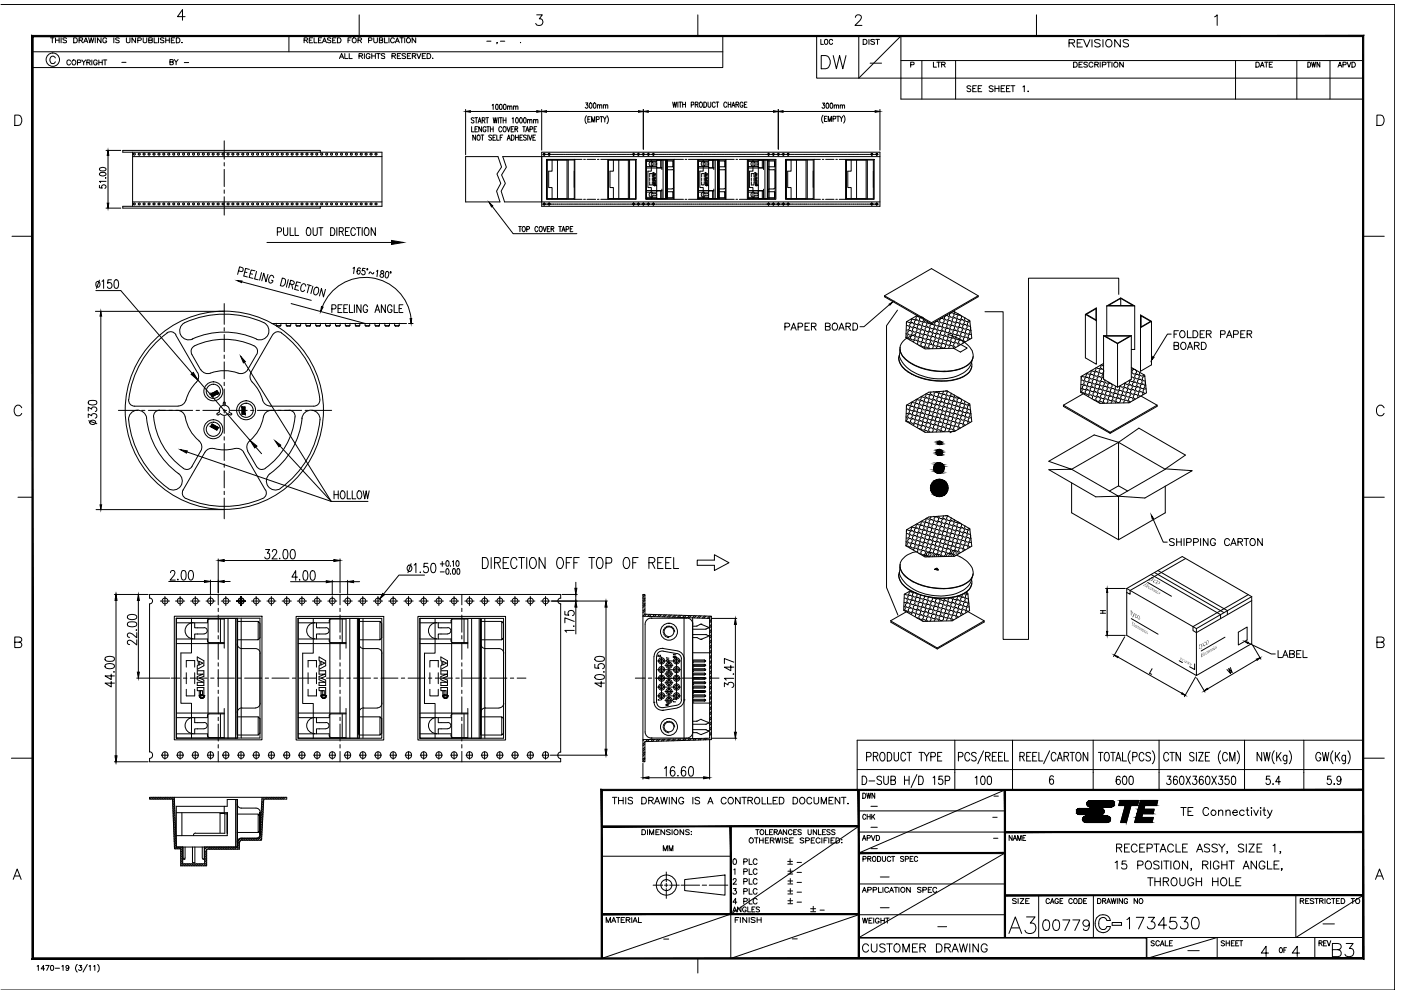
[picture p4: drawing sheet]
<svg xmlns="http://www.w3.org/2000/svg" width="297mm" height="210mm" viewBox="0 0 297 210" stroke-linecap="round" stroke-linejoin="round" font-family="sans-serif">
<g fill="none" stroke="#000" stroke-width=".21">
<path d="M.2 .9h295.5v209h-295.5M6.9 11h146.3M10.7 8h.8M11.1 8v1.1M11.7 12.3a.59 .59 0 0 0-.6-.4 .59 .59 0 0 0-.5 .6v.4a.59 .59 0 0 0 .5 .6 .59 .59 0 0 0 .6-.4M11.8 8.5h.7M11.8 8v1.1M12.5 8v1.1M13 8v1.1M14.1 8.2l-.3-.2-.5 .2 .2 .2 .5 .2v.4l-.7-.1M14.9 13a.39 .39 0 0 0-.4-.3 .39 .39 0 0 0-.3 .4v.2a.39 .39 0 0 0 .3 .5 .39 .39 0 0 0 .4-.3M15.5 12.8a.48 .48 0 0 1 .6 .4 .48 .48 0 0 1-.7 .4l-.2-.5z"/>
<path d="M15.6 8h.4a.55 .55 0 0 1 .4 .5 .55 .55 0 0 1-.4 .6h-.4zM16.4 13.3l.7-.1v-.4l-.7-.1v1.1M16.8 8.5h.6l.1-.4-.7-.1v1.1M17.1 8.5l.4 .6M17.4 12.7l.3 .5v.6M17.7 9.1l.5-1.1 .4 1.1M17.9 8.7h.6M18.2 12.7l-.5 .5M18.4 13.2h.6l.1-.4-.7-.1v1.1M18.8 13.2l.3 .6M18.8 8l.2 1.1 .3-1.1 .3 1.1 .3-1.1M19.5 12.7v1.1"/>
<path d="M20.2 8v1.1M20.6 13a.39 .39 0 0 0-.4-.3 .39 .39 0 0 0-.3 .4v.2a.38 .38 0 0 0 .3 .5 .38 .38 0 0 0 .4-.5h-.2M21 12.7v1.1M21 13.2h.7M21.4 8v1.1l-.7-1.1v1.1M21.7 12.7v1.1M21.9 12.7h.7M22.3 12.7v1.1M22.6 8.3v-.1a.47 .47 0 0 0-.7 0 .47 .47 0 0 0 0 .7 .47 .47 0 0 0 .7-.1v-.1h-.2M24.1 8v1.1M25.3 8.2l-.3-.2-.4 .1v.3l.5 .2 .2 .3-.3 .2-.5-.2M25.8 13.2h.9"/>
<path d="M26.8 8v.9l.3 .2 .4-.2 .1-.9M28.7 8v1.1l-.7-1.1v1.1M29.2 8.6l.6-.1 .2-.3-.2-.1-.6-.1v1.1M30.4 8v.9l.3 .2 .4-.2v-.9M31.5 8.5h.7l.1-.4-.8-.1v1.1l.8-.1v-.4l-.3-.1M32.7 8v1.1h.7M33.6 8v1.1M34.8 8.2l-.3-.2-.5 .2 .1 .2 .6 .2v.4l-.7-.1M35.1 8.5h.8M35.1 8v1.1M35.9 8v1.1M36 13.1h.7v-.4l-.7-.1v1.1l.7-.1v-.3l-.2-.2"/>
<path d="M36.3 8.5h.5M37 12.6l.3 .5v.6M37 8h-.7v1.1h.7M37.4 8h.4a.55 .55 0 0 1 .4 .5 .55 .55 0 0 1-.4 .6h-.4zM37.8 12.6l-.5 .5M38.5 9h.2zM39.1 13.3h.9M39.2 3.5h-1.6l1.1-1.5v2.3M61.3 7.6v3.4M64.5 8.5h.6l.1-.3-.1-.1-.6-.1v1.1M64.9 8.5l.3 .6M65.6 8.5h.4"/>
<path d="M66.3 8h-.7v1.1h.7M66.6 8v1.1h.6M67.5 8.5h.4M68.2 8h-.7v1.1h.7M68.4 9.1l.4-1.1 .4 1.1M68.5 8.7h.5M70.1 8.2l-.2-.2-.4 .1v.3l.6 .2v.3l-.2 .2-.5-.2M70.5 8.5h.5M71.2 8h-.7v1.1h.7M71.5 8h.4a.55 .55 0 0 1 .4 .5 .55 .55 0 0 1-.4 .6h-.4zM72 12.4l.4-1 .5 1M72.1 12.1h.6"/>
<path d="M73.1 11.4v1h.7M73.8 8.5h.4M74 11.4v1h.7M74.5 8h-.7v1.1M75.9 8.5h.6l.2-.3-.2-.1-.6-.1v1.1M76.1 11.9l.7-.1v-.4h-.7v1M76.2 3.1v4.5M76.3 8.5l.4 .6M76.5 11.9l.4 .5M77.3 11.4v1M78.1 8.6l.7-.1v-.4l-.7-.1v1.1M78.4 11.6v-.1a.47 .47 0 0 0-.7 .1 .47 .47 0 0 0 .1 .6 .47 .47 0 0 0 .6 0v-.2h-.2"/>
<path d="M78.8 11.4v1M78.8 11.9h.8M79.2 8v.8l.4 .3 .4-.2v-.9M79.6 11.4v1M79.8 11.4h.8M80.2 11.4v1M80.4 8.5h.7v-.4l-.7-.1v1.1l.7-.1v-.4l-.2-.1M81.5 8v1.1h.7M81.6 11.5l-.3-.1h-.4l-.1 .2 .7 .4 .1 .3-.3 .1-.5-.1M82.5 8v1.1M83.1 11.9l.7-.1v-.4h-.7v1M83.5 11.9l.4 .5"/>
<path d="M83.6 8.3a.48 .48 0 0 0-.8 .2 .48 .48 0 0 0 .6 .5l.2-.2M83.8 9.1l.4-1.1 .5 1.1M84 8.7h.5M84.2 11.9h.5M84.8 8h.7M85 11.4h-.8v1h.8M85.2 8v1.1M85.8 8v1.1M86 11.5l-.3-.1h-.4l-.1 .2 .7 .4 .1 .3-.3 .1-.5-.1M86.4 11.9h.4M87.1 11.4h-.7v1h.7M87.4 11.9l.7-.1 .1-.2-.1-.2h-.7v1"/>
<path d="M87.8 11.9l.4 .5M88.1 8v1.1l-.7-1.1v1.1M88.4 11.4l.4 1 .4-1M89.5 11.9h.5M90.2 11.4h-.7v1h.7M90.6 11.4h.3a.55 .55 0 0 1 .4 .5 .55 .55 0 0 1-.4 .5h-.3zM91.7 12.4h.1zM103.2 8.7h.9M105.4 9l-.1 .3M106.1 8.7h.9M110.4 9h.1M113.8 3.1h1.2l-.7 .9a.73 .73 0 0 1 .8 .8 .73 .73 0 0 1-1 .6l-.3-.1-.2-.3"/>
<path d="M148 3.1v4.5M153.2 7.6v6.7h-146.3M173.1 7.6v9h115.9M174 8.4v1h.6M174.1 11.8h.9a1.47 1.47 0 0 1 1.1 1.4 1.47 1.47 0 0 1-1.1 1.4h-.9zM174.9 8.5l.1-.1a.51 .51 0 0 1 .5 .5 .51 .51 0 0 1-.5 .5l-.2-.4zM176.5 8.6a.37 .37 0 0 0-.4-.2 .37 .37 0 0 0-.3 .3v.3a.37 .37 0 0 0 .3 .4 .37 .37 0 0 0 .4-.2M176.7 11.8l.6 2.8 .7-2.8 .7 2.8 .7-2.8M181.4 3.7l.2-.4a.71 .71 0 0 1 .9 .1 .78 .78 0 0 1-.2 .9l-1 1.1h1.5M182.1 7.6v9l8.9-9v13.4h98M183 8.4h.4a.54 .54 0 0 1 .4 .5 .54 .54 0 0 1-.4 .5h-.4zM184.2 8.4v1"/>
<path d="M184.5 13.4h2.4M185.4 8.5l-.3-.1-.5 .1 .1 .2 .7 .3-.1 .4h-.4l-.3-.2M185.7 8.4h.8M186.1 8.4v1M191 12.8h98M193.1 13.7h.6l.1-.4-.7-.1v1M195.5 12.8v8.2M197.9 13.2v1h.6M198.6 13.2h.8M199 13.2v1M199.6 13.7l.7-.1 .1-.2-.1-.2h-.7v1M200 13.7l.4 .5"/>
<path d="M202.6 12.8v8.2M205.8 18.3l-.3-.1-.5 .1 .1 .3 .7 .3-.1 .5h-.4l-.3-.2M206.2 18.8h.5M207 18.2h-.8v1.2h.8M207.4 18.8h.5M208.2 18.2h-.8v1.2h.8M210.6 18.3l-.4-.1-.5 .1 .1 .3 .8 .5a.46 .46 0 0 1-.4 .4 .46 .46 0 0 1-.5-.3M210.9 18.8h.9M210.9 18.2v1.2M211.8 18.2v1.2M212.3 18.8h.5M213.1 18.2h-.8v1.2h.8"/>
<path d="M213.4 18.8h.5M214.2 18.2h-.8v1.2h.8M214.4 18.2h.8M214.8 18.2v1.2M216.9 18.4l.3-.2v1.2M217.9 19.4h.2zM219.8 3.1v4.5M226.7 9.1h1l.1-.4-.1-.3h-1v1.6M227.2 9.1l.6 .9M227.6 13.2h.4a.55 .55 0 0 1 .4 .5 .55 .55 0 0 1-.4 .5h-.4zM228.4 9.1h.7M228.8 13.7h.4"/>
<path d="M229.5 13.2h-.7v1h.7M229.5 8.4h-1.1v1.6h1.1M229.7 8.4l.7 1.6 .7-1.6M230.5 13.3l-.2-.1h-.4l-.1 .3 .7 .3v.3l-.2 .1-.5-.1M231.5 8.4v1.6M231.7 13.4a.47 .47 0 0 0-.7 0 .47 .47 0 0 0 0 .7 .47 .47 0 0 0 .7-.1M232.1 13.7l.7-.1v-.3l-.7-.1v1M232.5 13.7l.4 .5M233.3 8.6l-.5-.2h-.6l-.1 .2 .1 .4 .9 .3 .2 .5a.88 .88 0 0 1-1.2 0M233.3 13.2v1M233.7 13.7l.7-.1v-.3l-.7-.1v1M233.8 8.4v1.6"/>
<path d="M234.6 8.6a.72 .72 0 0 1 1 .1 .72 .72 0 0 1 0 1 .72 .72 0 0 1-1 .1l-.2-.4zM234.7 13.2h.8M235.1 13.2v1M235.8 13.2v1M237.5 8.4v1.6l-1.2-1.6v1.6M238.2 13.2v1l-.8-1v1M239.3 8.6l-.5-.2h-.5l-.2 .2 .2 .4 .9 .4 .1 .4-.2 .1a.81 .81 0 0 1-1-.1M257.5 3.6l.6-.5v2.3M262 12.8v8.2M266.3 13.2a.59 .59 0 0 1 .6 .2 .59 .59 0 0 1 0 .7l-.6 .1zM267.2 14.2l.4-1 .4 1M267.3 13.9h.6"/>
<path d="M268.1 13.2h.8M268.5 13.2v1M269.1 13.7h.4M269.8 13.2h-.7v1h.7M275 12.8v8.2M277.3 13.2a.53 .53 0 0 1 .6 .5 .53 .53 0 0 1-.6 .5zM278.1 13.2l.2 1 .2-1 .2 1 .2-1M279.8 13.2v1l-.6-1v1M282 12.8v8.2M283.7 14.2l.4-1 .4 1M283.8 13.9h.6M284.7 13.7h.6l.1-.4-.7-.1v1"/>
<path d="M285.6 13.2l.4 1 .4-1M286.6 13.2h.4a.58 .58 0 0 1 .4 .5 .58 .58 0 0 1-.4 .5h-.4zM3.1 24.4h.8a1.16 1.16 0 0 1 .7 1.1 1.16 1.16 0 0 1-.7 1.1h-.8zM21.1 39.3v.5l.6 .1a.43 .43 0 0 1 0-.6 .43 .43 0 0 1 .6 0 .43 .43 0 0 1-.1 .6M21.2 36.7l.5-.2a.62 .62 0 0 1 .8 .4 .78 .78 0 0 1-.7 .4 .78 .78 0 0 1-.7-.4zM21.2 35.7l.7-.2 .6 .3a.78 .78 0 0 1-.7 .5 .78 .78 0 0 1-.7-.5zM22.4 37.6v.2zM22.5 38.5h-1.4l.2 .2M22.5 31.9h3.1M22.9 31.9v12.2M28.1 33.2h52.9M28.1 32.3v11.4"/>
<path d="M28.2 32.7h.1M28.3 32.7l.2 .2 .2-.2M28.3 32.6l.2-.2 .2 .3M29.3 32.7l.2 .2 .2-.2M29.7 32.7h.1M29.7 32.6l-.2-.2-.2 .3M30.4 32.7l.1-.3 .2 .3M30.4 32.7l.1 .2 .2-.2M31.4 32.7l.2 .2 .2-.2M31.4 32.7l.2-.3 .2 .3M32.4 32.7h.1M32.5 32.7l.2 .2 .2-.2"/>
<path d="M32.5 32.6l.2-.2 .2 .3M33.5 32.7h.1M33.5 32.7l.2 .2 .2-.2M33.9 32.7h.1M33.9 32.6l-.2-.2-.2 .2M34.5 32.7l.2-.3 .2 .3M34.5 32.7l.2 .2 .2-.2M35.6 32.7h.1M35.6 32.7l.2 .2 .2-.2M35.6 32.6l.2-.2 .2 .3M36.6 32.7h.1M36.7 32.7l.2 .2 .1-.2"/>
<path d="M37 32.7h.1M37 32.6l-.1-.2-.2 .2M37.7 32.7l.2 .2 .2-.2M37.7 32.7l.2-.3 .2 .3M38.7 32.7l.2 .2 .2-.2M38.7 32.7l.2-.3 .2 .3M39.8 32.7h.1M39.8 32.7l.2 .2 .2-.2M40.1 32.7h.1M40.2 32.6l-.2-.2-.2 .2M40.8 32.7h.1M40.9 32.7l.1 .2 .2-.2"/>
<path d="M41.2 32.7h.1M41.2 32.6l-.2-.2-.1 .2M41.9 32.7l.2 .2 .1-.2M41.9 32.7l.2-.3 .1 .3M42.9 32.7h.1M42.9 32.7l.2 .2 .2-.2M42.9 32.6l.2-.2 .2 .3M43.9 32.7h.1M44 32.7l.2 .2 .2-.2M44.3 32.7h.1M44.4 32.6l-.2-.2-.2 .2M45 32.7l.2 .2 .2-.2"/>
<path d="M45 32.7l.2-.3 .2 .3M46 32.7h.1M46.1 32.7l.1 .2 .2-.2M46.1 32.6l.1-.2 .2 .3M47.1 32.7h.1M47.1 32.7l.2 .2 .2-.2M47.5 32.7h.1M47.5 32.6l-.2-.2-.2 .2M47.5 29.9v3.9M47.5 34.5v.7M47.5 35.9v3.7M48.1 32.7h.1"/>
<path d="M48.2 32.7l.2 .2 .2-.2M48.5 32.7h.1M48.6 32.6l-.2-.2-.2 .2M49.2 32.7l.2 .2 .2-.2M49.2 32.7l.2-.3 .2 .3M50.2 32.7h.1M50.2 32.7l.2 .2 .2-.2M50.2 32.6l.2-.2 .2 .3M51.3 32.7h.1M51.3 32.7l.2 .2 .2-.2M51.6 32.7h.1M51.7 32.6l-.2-.2-.2 .2"/>
<path d="M52.3 32.7l.2-.3 .2 .3M52.3 32.7l.2 .2 .2-.2M53.3 32.7h.1M53.4 32.7l.2 .2 .2-.2M53.4 32.6l.2-.2 .2 .3M54.4 32.7h.1M54.4 32.7l.2 .2 .2-.2M54.8 32.7h.1M54.8 32.6l-.2-.2-.2 .2M55.5 32.7l.1 .2 .2-.2M55.5 32.7l.1-.3 .2 .3M56.5 32.7l.2 .2 .2-.2"/>
<path d="M56.5 32.7l.2-.3 .2 .3M57.5 32.7h.1M57.6 32.7l.2 .2 .2-.2M57.6 32.6l.2-.2 .2 .3M58.6 32.7h.1M58.6 32.7l.2 .2 .2-.2M58.6 32.6l.2-.2 .2 .3M59.6 32.7l.2 .2 .2-.2M59.6 32.7l.2-.3 .2 .3M60.7 32.7h.1M60.7 32.7l.2 .2 .2-.2M60.7 32.6l.2-.2 .2 .3"/>
<path d="M61.7 32.7h.1M61.8 32.7l.2 .2 .1-.2M61.8 32.6l.2-.2 .1 .3M62.8 32.7l.2-.3 .2 .3M62.8 32.7l.2 .2 .2-.2M63.8 32.7l.2-.3 .2 .3M63.8 32.7l.2 .2 .2-.2M64.9 32.7l.2-.3 .2 .3M64.9 32.7l.2 .2 .2-.2M66 32.7l.1 .2 .2-.2M66.3 32.7h.1M66.3 32.6l-.2-.2-.2 .3"/>
<path d="M67 32.7l.2 .2 .2-.2M67 32.7l.2-.3 .2 .3M67.9 32.3v-.4h-41.9v.4h55v11.4h-55v.4h41.9v-.4M68 32.7l.2-.3 .2 .3M68 32.7l.2 .2 .2-.2M69.1 32.7l.2 .2 .2-.2M69.4 32.7h.1M69.5 32.6l-.2-.2-.3 .3M70.1 32.7l.2 .2 .2-.2M70.1 32.7l.2-.3 .2 .3M71.2 32.7l.2 .2 .1-.2M71.2 32.7l.2-.3 .1 .3"/>
<path d="M72.2 32.7h.1M72.2 32.7l.2 .2 .2-.2M72.6 32.7h.1M72.6 32.6l-.2-.2-.2 .2M73.3 32.7l.2 .2 .2-.2M73.6 32.7h.1M73.7 32.6l-.2-.2-.3 .3M74.3 32.7l.2-.3 .2 .3M74.3 32.7l.2 .2 .2-.2M75.3 32.7h.1M75.4 32.6l.1-.2 .2 .3M75.4 32.7l.1 .2 .2-.2"/>
<path d="M76.4 32.7h.1M76.4 32.7l.2 .2 .2-.2M76.8 32.7h.1M76.8 32.6l-.2-.2-.2 .2M77.4 32.7l.2 .2 .2-.2M77.4 32.7l.2-.3 .2 .3M78.4 32.7h.1M78.5 32.6l.2-.2 .2 .3M78.5 32.7l.2 .2 .2-.2M79.5 32.7h.1M79.5 32.7l.2 .2 .2-.2M79.9 32.7h.1"/>
<path d="M79.9 32.6l-.2-.2-.2 .2M98.7 33.2h6.9l.7 2.2-.9 1.5 .8 2-.9 1.6 .7 2.3h-7.3zM98.7 23.2v9.6M99.7 23.6h35.7M100 26.9v1.1h.5M100.5 25.1l-.2-.2-.4 .2v.2l.4 .2a.3 .3 0 0 1 .2 .5 .3 .3 0 0 1-.5 0l-.1-.1M100.7 24.9h.6M100.7 27.4h.3M100.8 28.6v1.1l-.6-1.1v1.1M101 24.9v1.2M101.2 28.8l.2-.2a.53 .53 0 0 1 .4 .6 .53 .53 0 0 1-.5 .5l-.2-.4zM101.3 26.9h-.6v1.1h.6"/>
<path d="M101.3 26.1l.4-1.2 .3 1.2M101.5 25.7h.4M102 28.6h.6M102.1 26.9v1.1l-.6-1.1v1.1M102.2 25.5h.5l.1-.4-.6-.2v1.2M102.3 28.6v1.1M102.5 25.5l.3 .6M103 24.9h.6M103 27.1a.33 .33 0 0 0-.4-.2 .33 .33 0 0 0-.2 .4v.2a.33 .33 0 0 0 .3 .5 .33 .33 0 0 0 .3-.5h-.2M103.2 26.9h.6M103.3 24.9v1.2M103.5 26.9v1.1"/>
<path d="M104 27.4h.6M104 26.9v1.1M104.2 28.8l-.2-.2-.4 .2 .1 .3 .5 .2-.1 .4h-.3l-.2-.1M104.4 22.3l.2-.2v1.1M104.5 29.1h.4M104.6 24.9l.2 1.2 .2-1.2 .2 1.2 .2-1.2M104.6 26.9v1.1M105.1 28.6h-.6v1.1h.6M105.2 22.2h.3l.1 .1v.7l-.2 .2-.3-.2zM105.3 28.6v1.1h.5M105.7 24.9v1.2M105.9 24.9h.6"/>
<path d="M106 22.2l.1-.1a.61 .61 0 0 1 .4 .6 .61 .61 0 0 1-.4 .5l-.2-.5zM106 29.1h.4M106.2 24.9v1.2M106.4 27.1a.33 .33 0 0 0-.4-.2 .33 .33 0 0 0-.3 .4v.2a.33 .33 0 0 0 .3 .4 .33 .33 0 0 0 .4-.2M106.6 28.6h-.6v1.1M106.7 24.9v1.2M106.7 25.5h.6M106.8 26.9a.51 .51 0 0 1 .5 .5 .51 .51 0 0 1-.5 .5l-.2-.4zM106.8 22.2l.2-.1a.61 .61 0 0 1 .3 .6 .61 .61 0 0 1-.3 .5l-.3-.5zM107.3 24.9v1.2M107.5 26.9l.3 1.1 .4-1.1M107.5 29.7l.4-1.1 .3 1.1"/>
<path d="M107.6 22.7l.2-.2h.2l.1 .7M107.6 22.5v.7M107.7 29.4h.4M108.1 22.7l.2-.2h.2v.7M108.4 27.4h.3M108.4 28.6a.55 .55 0 0 1 .6 .6 .55 .55 0 0 1-.6 .5zM108.6 25.2l.2-.3v1.2M108.9 22.7l.2-.2h.2v.7M108.9 22.5v.7M108.9 26.9h-.5v1.1h.5M109.2 27.4l.5-.1v-.4h-.5v1.1M109.3 29.1h.6"/>
<path d="M109.3 28.6v1.1M109.3 22.7l.3-.2h.2v.7M109.4 25l.2-.1a.65 .65 0 0 1 0 1.2l-.3-.5zM109.5 27.4l.3 .6M109.9 28.6v1.1M110.2 29.1h.4M110.3 25l.1-.1a.65 .65 0 0 1 0 1.2l-.2-.5zM110.8 28.6h-.6v1.1h.6M110.8 26.9h.6M111.1 26.9v1.1M111.1 25l.2-.1a.7 .7 0 0 1 0 1.2l-.3-.5zM111.5 28l.3-1.1 .3 1.1"/>
<path d="M111.6 28.8l-.2-.2-.4 .2 .1 .3 .4 .2v.4h-.3l-.2-.1M111.6 27.6h.4M111.8 25.5l.3-.2 .2 .1v.7M111.8 25.3v.8M111.9 28.6v1.1M112.1 28.6l.3 1.1 .4-1.1M112.3 25.5l.2-.2 .2 .1 .1 .7M112.4 27.4h.5v-.5h-.5v1.1M113 29.1h.3M113.1 25.5l.2-.2 .2 .1 .1 .7M113.1 25.3v.8M113.2 27.4h.4"/>
<path d="M113.5 28.6h-.5v1.1h.5M113.6 25.5l.2-.2 .2 .1v.7M113.8 26.9h-.6v1.1h.6M114.9 33.2v9.6h-7.9l-.7-2.3 .8-1.6-.8-1.8 1.1-1.7-.8-2.2h80M114.9 32.3h71.7v11.4h-71.7zM114.9 23.2v8.6M115.1 32.7h.2M115.4 32.4v.3h.5M115.4 32.8v.2M115.9 33.8h6v8.5h-6zM116 33.9h5.8v8.2h-5.8zM116 32.7h.9"/>
<path d="M116.4 32.4v.3M116.4 32.8v.2M117 32.7h.7M117.1 33.9v2.4h-.8v3.5h.8v2.3M117.8 32.7h.9M118.2 33.9v8.2M118.7 32.7h.7M119.5 32.7h.3M119.9 32.7h.5M120.2 33.9h-4.2v8.2h4.2M120.2 33.9v8.2M120.5 32.7h1.1"/>
<path d="M120.5 33.9v8.2M121.7 32.7h.9M121.8 36.3v3.4M121.9 33.8h1.5M122.6 32.7h.7M123.4 32.7h.9M123.7 33.8h.4M124.2 21.8h.4l-.2 .4a.34 .34 0 0 1 .3 .5 .34 .34 0 0 1-.6 0M124.3 24.5a1.35 1.35 0 0 0 0 1.7M124.4 32.7h.7M124.5 33.8h1.8M124.6 25.3h.4"/>
<path d="M125.1 21.9l.1-.1a.65 .65 0 0 1 0 1.2l-.3-.5zM125.1 32.7h.9M125.2 24.7h-.6v1.2h.6M125.4 25.9v-1.2l.4 1.2 .3-1.2v1.2M125.9 21.9l.1-.1a.65 .65 0 0 1 0 1.2l-.2-.5zM126.1 32.7h1.1M126.4 25.3h.6v-.4l-.6-.2v1.2M126.7 22.4l.2-.2h.2v.8M126.7 22.2v.8M126.7 33.8h.3M127.1 22.4l.2-.2h.3v.8M127.2 24.7h.6"/>
<path d="M127.3 32.7h.5M127.4 33.8h1.5M127.5 24.7v1.2M127.8 32.7h.4M127.9 24.7l.3 .6v.6M127.9 22.4l.2-.2h.3v.8M127.9 22.2v.8M128.3 32.7h.6M128.4 22.4l.2-.2h.2l.1 .8M128.5 24.7l-.3 .6M128.7 24.5a1.35 1.35 0 0 1 0 1.7M128.9 33.8h6v8.5h-6z"/>
<path d="M129 33.9h5.7v8.2h-5.7zM129 33.9h4.2v8.2h-4.2zM129 32.7h.9M130 32.7h.7M130 33.9v2.4h-.7v3.5h.7v2.3M130.8 32.7h.9M131.2 33.9v8.2M131.7 32.7h1.1M132.9 32.7h.5M133.5 32.7h.3M133.5 33.9v8.2M134.3 32.4v.3h-.4"/>
<path d="M134.3 32.8v.2M134.4 32.7h1.5M135.3 32.4v.3M135.3 32.8v.2M136 32.7h.3M136.4 32.4v.3h1.1v-.3M136.4 23.2v8.4M136.4 32.8v.2M136.9 33.8h6v8.5h-6zM137 33.9h.1M137 33.9h5.8v8.2h-5.8zM137 35.3h2.2v.1"/>
<path d="M137 35.6h3.3M137 33.9v8.2M137.5 32.8v.2M137.5 23.6h26.5M137.5 32.7h.4M137.8 37.5v-.7h.5v.7M137.8 38.5v.7h.5v-.7M137.8 37.7v.6M138 32.7h.8M138.1 33.9v2.4h-.7v3.5h.7v2.3M138.2 34.2a.57 .57 0 0 0-.6 .5 .57 .57 0 0 0 .6 .6M138.3 34.2v.4h.7"/>
<path d="M138.3 37.7v.6M138.5 37.5h.4v.4l-.3 .1 .3 .2v.3h-.4v-.2h.4l-.4-.2v-.2l.4-.2h-.4zM138.5 36.5l.4 .3v.3l-.4 .3zM138.5 32.4v.3M138.5 32.8v.2M138.6 38.9h.1M138.6 38.9h-.1v-.2h.4v.6M138.6 39.3h.1M138.6 39.2h.1M138.6 39.2v.1M138.6 36.8l.3 .2-.3 .1zM138.6 38.9v.3"/>
<path d="M138.7 39.3h.1M138.7 39.3h.2M138.7 38.9h.1M138.7 39.2h.2M138.7 39.2h.1M138.7 38.9h.2v.3M138.7 38.9v.3M138.8 39.4h.1M138.8 39.2h.1M138.9 39.4h.1M138.9 39.2h.1M138.9 39.3h.1"/>
<path d="M138.9 32.7h.7M139 34.5l.2 .1v.3l-.9 .1v.3M139.2 34.1v.1h-2.2M139.2 35.4l.1 .1M139.2 33.9v8.2M139.3 35.6h1M139.3 34h1M139.3 34l-.1 .1M139.7 32.7h.8M140.1 34v1.6M140.3 33.9v2.1M140.6 33.9v8.2"/>
<path d="M140.6 32.7h.7M141.1 33.9v8.2M141.2 35.4h1.5v-1.3l.1 .2v.9l-.1 .2M141.2 34.1h1.5M141.3 33.9v8.2M141.3 35.6l.3 .4M141.4 32.7h.3M141.5 33.9v8.2M141.6 36h.9M141.8 32.7h.5M142.4 32.7h.3M142.5 36l.3 .3"/>
<path d="M142.6 21.6l.2 1.1 .2-1.1 .3 1.1 .2-1.1M142.8 36.3h.1M142.8 32.7h.7M142.8 36.3v3.4M142.8 39.7l-.3 .3M142.9 33.8h2M143.6 32.7h.8M143.7 21.6v1.1M143.9 21.6h.6M144.2 21.6v1.1M144.5 32.7h.7M144.7 21.6v1.1"/>
<path d="M144.7 22.2h.6M145.2 33.8h.4M145.3 32.7h.9M145.3 21.6v1.1M146 33.8h1.9M146.3 32.7h.6M146.6 22.2h.5v-.5l-.5-.1v1.1M147 32.7h.4M147.4 22.2l.5-.1 .1-.4-.6-.1v1.1M147.4 32.7h.5M147.7 22.2l.3 .5M147.9 33.8h6v8.5h-6z"/>
<path d="M148 32.7h1.1M148 33.9h5.8v8.2h-5.7v-8.2v8.2M148 33.9h.1M148.1 34.2h2.1M148.1 35.3h2.1M148.1 35.6h3.2M148.4 21.7a.51 .51 0 0 1 .5 .5 .51 .51 0 0 1-.5 .5l-.1-.4zM148.8 38.5v.7h.5v-.7M148.8 37.5v-.7h.5v.7M148.8 37.7v.6M149.1 33.9v2.4h-.7v3.5h.7v2.3M149.2 32.7h.9"/>
<path d="M149.2 21.6a.55 .55 0 0 1 .6 .6 .55 .55 0 0 1-.6 .5zM149.2 34.2a.57 .57 0 0 0-.5 .5 .57 .57 0 0 0 .5 .6M149.3 34.2v.4h.7M149.3 37.7v.6M149.5 36.5l.4 .3v.3l-.4 .3zM149.5 37.5h.4v.4l-.3 .1 .3 .2v.3h-.4v-.2h.4l-.4-.2v-.2l.4-.2h-.4zM149.6 38.9h-.1v-.2h.4v.5M149.6 39.3h.1M149.6 39.2h.1M149.6 39.2v.1M149.6 39.3l.1 .1M149.6 38.9h.1"/>
<path d="M149.6 36.8l.3 .2-.3 .1zM149.6 38.9v.3M149.7 39.2h.1M149.7 39.4h.1M149.7 38.9h.1M149.7 38.9h.2v.3M149.7 38.9v.3M149.8 39.2h.1M149.8 39.4h.1M149.9 39.2h.1M149.9 39.2h-.1M149.9 39.4h.1"/>
<path d="M149.9 39.3h.1M149.9 39.3l-.1 .1M149.9 39.2v.1M150 34.5l.2 .1v.3l-.9 .1v.3M150.1 21.6v.8l.3 .3 .3-.1v-1M150.2 32.7h.6M150.2 33.9v8.2M150.2 35.4l.1 .1M150.3 35.6h1M150.9 32.7h.9M151.1 34v1.6M151.3 34l-1.1 .1"/>
<path d="M151.3 33.9v2.1M151.6 21.9a.33 .33 0 0 0-.4-.2 .33 .33 0 0 0-.2 .4v.2a.33 .33 0 0 0 .2 .4 .33 .33 0 0 0 .4-.2M151.6 33.9v8.2M151.8 21.6h.6M151.9 32.7h.7M152.1 21.6v1.1M152.1 33.9v8.2M152.2 34.1h1.5M152.2 35.4h1.5M152.3 35.6l.3 .4M152.3 33.9v8.2M152.5 33.9v8.2"/>
<path d="M152.6 36h.9M152.7 32.7h.3M153.1 32.7h.4M153.5 36l.3 .3M153.6 32.7h1.1M153.8 36.3h.1M153.8 34.3l-.1-.2v1.3l.1-.2M153.8 39.7l-.3 .3M153.9 33.8h1.8M154.1 21.9a.33 .33 0 0 0-.4-.2 .33 .33 0 0 0-.2 .4v.2a.33 .33 0 0 0 .2 .4 .33 .33 0 0 0 .4-.2M154.4 22.2h.5M154.4 21.6v1.1"/>
<path d="M154.8 32.7h.9M154.9 21.6v1.1M155.2 22.7l.3-1.1 .3 1.1M155.3 22.4h.4M155.8 32.7h.7M156 22.2l.5-.1 .1-.4-.6-.1v1.1M156 33.8h.4M156.3 22.2l.3 .5M156.5 32.7h.9M156.8 33.8h1.7M157.5 21.9a.33 .33 0 0 0-.4-.2 .33 .33 0 0 0-.2 .4v.2a.33 .33 0 0 0 .3 .5 .33 .33 0 0 0 .3-.5h-.2M157.5 32.7h.7"/>
<path d="M157.8 22.2h.4M158.3 32.7h.9M158.4 21.6h-.6v1.1h.6M158.5 33.8h6v8.5h-6zM158.6 33.9h.1M158.6 33.9h5.7v8.2h-5.7zM158.6 34.2h2.1M158.6 35.3h2.1M158.6 35.6h3.3M158.6 33.9v8.2M159.3 32.7h1.1M159.3 37.5v-.7h.6v.7"/>
<path d="M159.3 37.7v.6M159.3 38.5v.7h.6v-.7M159.6 33.9v2.4h-.7v3.5h.7v2.3M159.8 34.2a.57 .57 0 0 0-.6 .5 .57 .57 0 0 0 .6 .6M159.9 37.7v.6M159.9 34.2v.4h.6M160.1 37.5h.4v.4l-.3 .1 .3 .2v.3h-.4v-.2h.3l-.3-.2v-.2l.3-.2h-.3zM160.1 36.5l.4 .3v.3l-.4 .3zM160.2 38.9h.1M160.2 38.9h-.1v-.2h.4v.6M160.2 39.3h.1M160.2 39.2h.1"/>
<path d="M160.2 39.2v.1M160.2 36.8l.2 .2-.2 .1zM160.2 38.9v.3M160.2 39.3l.2 .1M160.3 38.9h.1M160.3 39.2h.1M160.3 38.9h.1v.3M160.3 38.9v.3M160.4 39.2h.1M160.4 39.4h.1M160.4 39.3h.1M160.4 39.3v.1"/>
<path d="M160.4 32.7h.5M160.5 39.3h-.1M160.5 39.3h.1M160.5 39.2h.1M160.5 34.5l.2 .1v.3l-.8 .1v.3M160.8 33.9v8.2M160.8 35.4l.1 .1M160.9 35.6h1M161 32.7h.3M161.4 32.7h.7M161.6 34v1.6M161.9 34l-1.1 .1"/>
<path d="M161.9 33.9v2.1M162.2 33.9v8.2M162.7 33.9v8.2M162.8 35.4h1.4v-1.3l.1 .2v.9l-.1 .2M162.8 34.1h1.4M162.8 35.6l.3 .4M162.8 33.9v8.2M162.9 32.4v.3h-.7M162.9 32.8v.2M163 32.7h.9M163.1 33.9v8.2M163.1 36h.9"/>
<path d="M164 32.4v.3h.5M164 32.8v.2M164.1 36l.3 .3M164.3 36.3h.1M164.3 36.3v3.4M164.4 39.7l-.3 .3M164.6 32.7h.8M165 23.2v8.4M165 32.4v.3M165 32.8v.2M166 23.6h19.5M166.1 32.4v.3h-.6"/>
<path d="M166.1 32.8v.2M166.2 32.7h1.2M166.5 33.8h6.1v8.5h-6.1zM166.7 33.9h5.7v8.2h-5.7zM167.1 32.4v.3M167.1 32.8v.2M167.5 32.7h.9M167.7 33.9v2.4h-.7v3.5h.7v2.3M168.5 32.7h.7M168.9 33.9v8.2M169.2 32.7h.9M170.2 32.7h1.1"/>
<path d="M170.9 33.9h-4.2v8.2h4.2M170.9 33.9v8.2M171.2 33.9v8.2M171.4 32.7h.5M172 32.7h.3M172.4 32.7h.7M172.4 36.3v3.4M172.6 33.8h1.3M173.1 32.7h.9M174.1 32.7h.7M174.3 33.8h.4M174.4 21.9h.4l-.2 .4a.32 .32 0 0 1 .2 .5 .32 .32 0 0 1-.5-.1"/>
<path d="M174.5 24.4a1.28 1.28 0 0 0 0 1.7M174.8 25.2h.3M174.9 32.7h.9M175 33.8h1.8M175.3 21.9h.1a.61 .61 0 0 1 .3 .5 .61 .61 0 0 1-.3 .6l-.3-.5zM175.3 24.7h-.5v1.1h.5M175.6 25.8v-1.1l.3 1.1 .4-1.1v1.1M175.9 32.7h1.1M176.1 21.9h.1a.61 .61 0 0 1 .4 .5 .61 .61 0 0 1-.4 .6l-.2-.5zM176.6 25.2h.5l.1-.5h-.6v1.1M176.9 22.5l.2-.3 .2 .1v.7M176.9 22.2v.8"/>
<path d="M177 32.7h.5M177.2 33.8h.3M177.3 22.5l.2-.3 .3 .1v.7M177.4 24.7h.6M177.6 32.7h.3M177.7 24.7v1.1M177.9 33.8h1.4M178 32.7h.7M178.1 24.7l.3 .5v.6M178.1 22.5l.3-.3 .2 .1v.7M178.1 22.2v.8M178.6 22.5l.2-.3 .2 .1 .1 .7"/>
<path d="M178.7 24.7l-.3 .5M178.8 32.7h.9M178.9 24.4a1.28 1.28 0 0 1 0 1.7M179.3 33.8h6v8.5h-6zM179.5 33.9h5.7v8.2h-5.7zM179.7 32.7h.7M180.5 33.9v2.4h-.8v3.5h.8v2.3M180.5 32.7h.9M181.5 32.7h.7M181.6 33.9v8.2M182.2 32.7h.4M182.7 32.7h.4"/>
<path d="M183.2 32.7h.4M183.6 33.9h-4.1v8.2h4.1M183.6 32.7h.7M183.6 33.9v8.2M183.9 33.9v8.2M184.4 32.7h.9M184.8 32.4v.3M184.8 32.8v.2M185.9 32.4v.3h-.6M185.9 32.8v.2M186 32.7h.2M186.6 23.2v8.6"/>
<path d="M291.9 24.4h.8a1.16 1.16 0 0 1 .8 1.1 1.16 1.16 0 0 1-.8 1.1h-.8zM2.5 50.1h4.4M20.4 59.9l.1-.2a.6 .6 0 0 1 .8 .5 .6 .6 0 0 1-.4 .7 .61 .61 0 0 1-.6-.3 .61 .61 0 0 1 .1-.7zM21.1 59.4l-.7 1.7M21.6 59.7l.4-.4v1.8M22.5 44.1h3.1M23.6 59.3h-.7l-.1 .8a.57 .57 0 0 1 .8 0 .57 .57 0 0 1 0 .8 .57 .57 0 0 1-.8 .1v-.2M24.4 59.4l.3-.1a1.17 1.17 0 0 1 0 1.8h-.1a1.32 1.32 0 0 1-.2-1.7zM28.1 42.8h52.9M28.2 43.2v.1M28.3 43.3l.2 .1 .2-.1M28.7 43.2l-.2-.2-.2 .2"/>
<path d="M29.7 43.2v.1M29.7 43.2l-.2-.2-.2 .2M29.7 43.3l-.2 .1-.2-.1M30.4 43.3l.1 .1 .2-.1M30.7 43.2l-.2-.2-.1 .2M31.4 43.3l.2 .1 .2-.1M31.8 43.2l-.2-.2-.2 .2M32.4 43.2v.1M32.5 43.3l.2 .1 .2-.1M32.9 43.2l-.2-.2-.2 .2M33.5 43.2v.1M33.5 43.3l.2 .1 .2-.1"/>
<path d="M33.9 43.2v.1M33.9 43.2l-.2-.2-.2 .2M34.5 43.3l.2 .1 .2-.1M34.9 43.2l-.2-.2-.2 .2M35.6 43.2v.1M35.6 43.3l.2 .1 .2-.1M36 43.2l-.2-.2-.2 .2M36.6 43.2v.1M36.7 43.3l.2 .1 .1-.1M37 43.2v.1M37 43.2l-.1-.2-.2 .2M37.7 43.3l.2 .1 .2-.1"/>
<path d="M38.1 43.2l-.2-.2-.2 .2M38.7 43.3l.2 .1 .2-.1M39.1 43.2l-.2-.2-.2 .2M39.8 43.2v.1M39.8 43.3l.2 .1 .2-.1M40.1 43.2v.1M40.2 43.2l-.2-.2-.2 .2M40.8 43.2v.1M40.9 43.3l.1 .1 .2-.1M41.2 43.2v.1M41.2 43.2l-.2-.2-.1 .2M41.9 43.3l.2 .1 .1-.1"/>
<path d="M42.2 43.2l-.1-.2-.2 .2M42.9 43.2v.1M42.9 43.3l.2 .1 .2-.1M43.3 43.2l-.2-.2-.2 .2M43.9 43.2v.1M44 43.3l.2 .1 .2-.1M44.3 43.2v.1M44.4 43.2l-.2-.2-.2 .2M45 43.3l.2 .1 .2-.1M45.4 43.2l-.2-.2-.2 .2M46 43.2v.1M46.1 43.3l.1 .1 .2-.1"/>
<path d="M46.4 43.2l-.2-.2-.1 .2M47.1 43.2v.1M47.1 43.3l.2 .1 .2-.1M47.5 43.2v.1M47.5 43.2l-.2-.2-.2 .2M47.5 40.3v.7M47.5 41.7v3.9M48.1 43.2v.1M48.2 43.3l.2 .1 .2-.1M48.5 43.2v.1M48.6 43.2l-.2-.2-.2 .2M49.2 43.3l.2 .1 .2-.1"/>
<path d="M49.6 43.2l-.2-.2-.2 .2M50.2 43.2v.1M50.2 43.3l.2 .1 .2-.1M50.6 57.4l.5 .2a.46 .46 0 0 0 .5-.4 .46 .46 0 0 0-.2-.5l-.6-.1-.4 1.6M50.6 43.2l-.2-.2-.2 .2M51.3 59.7l14.7 4M51.3 43.2v.1M51.3 43.3l.2 .1 .2-.1M51.6 43.2v.1M51.7 43.2l-.2-.2-.2 .2M51.9 57.7l.5 .1M52.3 43.3l.2 .1 .2-.1"/>
<path d="M52.7 43.2l-.2-.2-.2 .2M52.9 57.1l-.8-.2-.4 1.6 .8 .2M53 58l.6 .1M53.3 43.2v.1M53.4 43.3l.2 .1 .2-.1M53.8 43.2l-.2-.2-.2 .2M54.1 57.4l-.8-.2-.5 1.6 .8 .2M54.4 57.5l-.4 1.7 .7 .1M54.4 43.2v.1M54.4 43.3l.2 .1 .2-.1M54.8 43.2v.1M54.8 43.2l-.2-.2-.2 .2"/>
<path d="M55.5 43.3l.1 .1 .2-.1M55.5 57.8l-.5 1.6M55.8 43.2l-.2-.2-.1 .2M56.5 43.3l.2 .1 .2-.1M56.6 51.4h26.4M56.8 58.2l-.4 1.5-.5-1.8-.4 1.6M56.9 43.2l-.2-.2-.2 .2M57.5 43.2v.1M57.6 43.3l.2 .1 .2-.1M58 43.2l-.2-.2-.2 .2M58 58.9a.49 .49 0 0 0-.4-.6 .49 .49 0 0 0-.5 .6l-.2 .4a.5 .5 0 0 0 .4 .7 .5 .5 0 0 0 .6-.5l-.3-.1M58.6 43.2v.1"/>
<path d="M58.6 43.3l.2 .1 .2-.1M58.8 49.2l.8-.1 .1-.3-.1-.4-.8-.1v1.6M59 43.2l-.2-.2-.2 .2M59.6 43.3l.2 .1 .2-.1M59.9 58.9a.9 .9 0 0 1 .7 .8 .9 .9 0 0 1-.5 .9h-.7zM60 43.2l-.2-.2-.2 .2M60.1 48.3v1.2l.4 .4 .5-.2v-1.4M60.7 43.2v.1M60.7 43.3l.2 .1 .2-.1M61.1 43.2l-.2-.2-.2 .2M61.1 59.3l-.4 1.6M61.5 48.3v1.6h.8"/>
<path d="M61.7 43.2v.1M61.8 43.3l.2 .1 .1-.1M62.1 43.2l-.1-.2-.2 .2M62.6 48.3v1.6h.7M62.8 43.3l.2 .1 .2-.1M63.2 43.2l-.2-.2-.2 .2M63.7 60l-.8-.3-.4 1.7 .8 .2M63.8 43.3l.2 .1 .2-.1M64.2 43.2l-.2-.2-.2 .2M64.9 43.3l.2 .1 .2-.1M65.2 48.4l.1-.1a.92 .92 0 0 1 .6 .7 .92 .92 0 0 1-.4 .9h-.2a1.17 1.17 0 0 1-.1-1.5zM65.3 43.2l-.2-.2-.2 .2"/>
<path d="M66.3 43.2v.1M66.3 43.2l-.2-.2-.1 .2M66.3 43.3l-.2 .1-.2-.1M66.4 48.3v1.4l.4 .2h.3l.2-.4v-1.2M67 43.3l.2 .1 .2-.1M67.4 43.2l-.2-.2-.2 .2M67.6 48.3h.9M68 43.3l.2 .1 .2-.1M68 48.3v1.6M68.4 43.2l-.2-.2-.2 .2M69.4 43.2v.1M69.5 43.2l-.2-.2-.2 .2"/>
<path d="M69.5 43.3l-.2 .1-.3-.1M70.1 48.3h.4a.94 .94 0 0 1 0 1.6h-.4zM70.1 43.3l.2 .1 .2-.1M70.5 43.2l-.2-.2-.2 .2M71.2 43.3l.2 .1 .1-.1M71.4 48.3v1.6M71.5 43.2l-.1-.2-.2 .2M71.9 49.1l.8-.1 .1-.3-.1-.3-.8-.1v1.6M72.2 43.2v.1M72.2 43.3l.2 .1 .2-.1M72.4 49.1l.4 .8M72.6 43.2v.1"/>
<path d="M72.6 43.2l-.2-.2-.2 .2M73.2 49.1h.5M73.6 43.2v.1M73.7 43.3l-.2 .1-.3-.1M73.7 43.2l-.2-.2-.2 .2M74.1 48.3h-.9v1.6h.9M74.3 43.3l.2 .1 .2-.1M74.7 43.2l-.2-.2-.2 .2M74.8 56.9l.3-.2-.1 1.3M75.3 43.2v.1M75.4 48.7a.5 .5 0 0 0-.6-.4 .5 .5 0 0 0-.4 .6v.4a.5 .5 0 0 0 .4 .6 .5 .5 0 0 0 .6-.4M75.4 43.3l.1 .1 .2-.1"/>
<path d="M75.6 48.3h.9M75.7 43.2l-.2-.2-.1 .2M76 48.3v1.6M76.4 43.2v.1M76.4 57l-.2-.2a.79 .79 0 0 0-.2 1.3 .39 .39 0 0 0 .4-.5 .39 .39 0 0 0-.6-.1l-.1 .1M76.4 43.3l.2 .1 .2-.1M76.8 43.2v.1M76.8 48.3v1.6M76.8 43.2l-.2-.2-.2 .2M77.4 57l-.5-.1-.1 .6a.41 .41 0 0 1 .6 .1 .41 .41 0 0 1-.2 .6 .41 .41 0 0 1-.5-.2M77.4 43.3l.2 .1 .2-.1M77.5 48.4l.1-.1a.92 .92 0 0 1 .7 .7 .92 .92 0 0 1-.4 .9h-.3a1.07 1.07 0 0 1-.1-1.5z"/>
<path d="M77.8 43.2l-.2-.2-.2 .2M77.8 57l.2 .1-.1 .1zM78.4 43.2v.1M78.5 43.3l.2 .1 .2-.1M78.9 43.2l-.2-.2-.2 .2M79.2 57.8l-.2 .3-.6-.4-.2 .4M79.5 43.2v.1M79.5 43.3l.2 .1 .2-.1M79.6 48.3v1.6l-.9-1.6v1.6M79.8 57.5l.3-.2-.2 1.3M79.9 43.2v.1M79.9 43.2l-.2-.2-.2 .2"/>
<path d="M80.8 57.5v.3a.52 .52 0 0 1 .5 .4 .52 .52 0 0 1-.3 .6 .41 .41 0 0 1-.4-.3 .41 .41 0 0 1 .3-.5l.4-.1 .1-.2-.2-.3zM81.9 57.6l.2-.1a.8 .8 0 0 1-.2 1.4 1.03 1.03 0 0 1 0-1.3zM82.8 57.7l.1 .1-.1 .1zM104.4 43.7l4.4 5.8h13.5M110 48h.5M110.2 48v1.1M110.9 48.1a.51 .51 0 0 1 .5 .5 .51 .51 0 0 1-.5 .5l-.2-.4zM111.7 48.6l.5-.1v-.4l-.5-.1v1.1M114 48.3a.33 .33 0 0 0-.4-.3 .33 .33 0 0 0-.2 .4v.3a.33 .33 0 0 0 .2 .4 .33 .33 0 0 0 .4-.2M114.5 48.1a.51 .51 0 0 1 .5 .5 .51 .51 0 0 1-.5 .5l-.2-.4zM114.9 42.8h71.7M115.1 43.3h.2"/>
<path d="M115.1 48l.4 1.1 .3-1.1M115.4 43v.2M115.9 43.3h-.5v.3M116 43.3h.9M116 48.5h.4M116.4 43v.2M116.4 43.3v.3M116.6 48h-.6v1.1h.6M116.8 48.5h.5v-.4l-.5-.1v1.1M117 43.3h.7M117.1 48.5l.3 .6M117.8 43.3h.9"/>
<path d="M118.4 48h.6M118.7 43.3h.7M118.7 48v1.1M119.1 49.1l.4-1.1 .3 1.1M119.3 48.7h.4M119.5 43.3h.3M119.9 43.3h.5M120 48.6l.6-.1-.1-.4-.5-.1v1.1M120.5 43.3h1.1M120.9 48.5h.3M121.5 48h-.6v1.1h.6M121.7 43.3h.9"/>
<path d="M121.9 42.3h1.5M122.6 43.3h.7M123.4 43.3h.9M123.7 42.3h.4M124.4 43.3h.7M124.5 42.3h1.8M125.1 43.3h.9M126.1 43.3h1.1M126.7 42.3h.3M127.3 43.3h.5M127.4 42.3h1.5M127.8 43.3h.4"/>
<path d="M128.3 43.3h.6M129 43.3h.9M130 43.3h.7M130.8 43.3h.9M131.7 43.3h1.1M132.9 43.3h.5M133.5 43.3h.3M133.9 43.3h.4v.3M134.3 43v.2M134.4 43.3h1.5M135.3 43v.2M135.3 43.3v.3"/>
<path d="M136 43.3h.3M136.4 43.6v-.3h1.1v.3M136.4 43v.2M137 42.1h.1M137 41.8h2.2v.2M137 40.4h3.3M137.5 43v.2M137.5 43.3h.4M138 43.3h.8M138.2 40.7a.57 .57 0 0 0-.6 .6 .57 .57 0 0 0 .6 .5M138.3 40.7v.4h.7M138.5 43v.2"/>
<path d="M138.5 43.3v.3M138.9 43.3h.7M139 41l.2 .1v.3l-.9 .1v.3M139.2 40.6v.1h-2.2M139.2 41.9l.1 .2M139.3 42.1h1M139.3 40.5h1M139.3 40.4l-.1 .1M139.7 43.3h.8M140.1 40.5v1.6M140.3 40.1v2M140.6 43.3h.7"/>
<path d="M141.2 41.9v-8v8.2h-4.2M141.2 41.9h1.5M141.2 40.7h1.5M141.4 43.3h.3M141.8 43.3h.5M142.4 43.3h.3M142.5 40.1h-.9l-.3 .3M142.7 40.7l.1 .1v1l-.1 .1zM142.8 43.3h.7M142.9 42.3h2M143.6 43.3h.8M144.5 43.3h.7"/>
<path d="M145.2 42.3h.4M145.3 43.3h.9M146 42.3h1.9M146.3 43.3h.6M147 43.3h.4M147.4 43.3h.5M148 43.3h1.1M148 42.1h.1M148.1 41.8h2.1M148.1 40.4h3.2M148.1 40.7h2.1M149.2 43.3h.9"/>
<path d="M149.2 40.7a.57 .57 0 0 0-.5 .6 .57 .57 0 0 0 .5 .5M149.3 40.7v.4h.7M150 41l.2 .1v.3l-.9 .1v.3M150.2 43.3h.6M150.2 41.9l.1 .2M150.3 42.1h1M150.3 40.5h1M150.3 40.4l-.1 .1M150.9 43.3h.9M151.1 40.5v1.6M151.3 40.1v2M151.9 43.3h.7"/>
<path d="M152.2 41.9v-8v8.2h-4.2M152.2 40.7h1.5v1.2l.1-.1v-1l-.1-.1M152.2 41.9h1.5M152.6 40.1h.9M152.6 40.1l-.3 .3M152.7 43.3h.3M153.1 43.3h.4M153.6 43.3h1.1M153.9 42.3h1.8M154.8 43.3h.9M155.8 43.3h.7M156 42.3h.4"/>
<path d="M156.5 43.3h.9M156.8 42.3h1.7M157.5 43.3h.7M158.3 43.3h.9M158.6 42.1h.1M158.6 41.8h2.1M158.6 40.4h3.3M158.6 40.7h2.1M159.3 43.3h1.1M159.8 40.7a.57 .57 0 0 0-.6 .6 .57 .57 0 0 0 .6 .5M159.9 40.7v.4h.6M160.4 43.3h.5"/>
<path d="M160.5 41l.2 .1v.3l-.8 .1v.3M160.8 41.9l.1 .2M160.9 42.1h1M160.9 40.5h1M160.9 40.4l-.1 .1M161 43.3h.3M161.4 43.3h.7M161.6 40.5v1.6M161.9 40.1v2M162.2 43.3h.7v.3M162.8 41.9v-8v8.2h-4.2M162.8 41.9h1.4"/>
<path d="M162.8 40.7h1.4M162.9 43v.2M163 43.3h.9M163.1 40.1h.9M163.1 40.1l-.3 .3M164 43v.2M164.2 40.7l.1 .1v1l-.1 .1zM164.5 43.3h-.5v.3M164.6 43.3h.8M165 43v.2M165 43.3v.3M165.5 43.3h.6v.3"/>
<path d="M166.1 43v.2M166.2 43.3h1.2M167.1 43v.2M167.1 43.3v.3M167.5 43.3h.9M168.5 43.3h.7M169.2 43.3h.9M170.2 43.3h1.1M171.4 43.3h.5M172 43.3h.3M172.4 43.3h.7M172.6 42.3h1.3"/>
<path d="M173.1 43.3h.9M174.1 43.3h.7M174.3 42.3h.4M174.9 43.3h.9M175 42.3h1.8M175.9 43.3h1.1M177 43.3h.5M177.2 42.3h.3M177.6 43.3h.3M177.9 42.3h1.4M178 43.3h.7M178.8 43.3h.9"/>
<path d="M179.7 43.3h.7M180.5 43.3h.9M181.5 43.3h.7M182.2 43.3h.4M182.7 43.3h.4M183.2 43.3h.4M183.6 43.3h.7M184.4 43.3h.9M184.8 43v.2M184.8 43.3v.3M185.3 43.3h.6v.3M185.9 43v.2"/>
<path d="M186 43.3h.2M289 50.1h4.5M20.2 66h27.3M20.3 61.6h5.3l28.2 32.7M21.4 67v40M35.4 70.6a1.29 1.29 0 0 1 1.9 .4M35.4 70.6a20 20 0 0 0-8.1 14.6l.5 .7 .8 .2M37.3 71l4.6 8M40.9 71.9a1.93 1.93 0 0 1-2.6-.9 1.93 1.93 0 0 1 .8-2.6 20 20 0 0 1 17.3 .3 1.93 1.93 0 0 1 .3 2.5 1.93 1.93 0 0 1-2.3 .7M41.9 79a1.67 1.67 0 0 1-.3 2M42.6 78.4a1.93 1.93 0 0 0 2.7 .5 9.2 9.2 0 0 1 5.7 .3 1.67 1.67 0 0 0 1.5-.8M47.5 64.4v4.4"/>
<path d="M47.5 69.5v.7M47.5 70.9v3.7M47.5 75.3v.7M47.5 76.7v3.6M51.8 76.8l18.4 29.5-10.8-11.8M53.2 79a1.91 1.91 0 0 0 .7 2.5l1.1 1.6 .7 1.7M54.4 71.9a16.6 16.6 0 0 0-13.7 0M54.4 75.2l-1.9 3.2M54.4 75.1a1.3 1.3 0 0 0-.6-1.8 14.5 14.5 0 0 0-13 .3l-.2 .5v.8l1.9 3.5M57.6 68.6h28.6M57.8 71l-4.6 8M58.5 68.6h.1"/>
<path d="M58.5 68.6l.2 .5M58.6 69.1h.9M58.7 69.1h.7M59.6 69l-.1 .1M59.6 68.6l-.1 .4M59.6 68.6h.1M59.7 70.6a19.8 19.8 0 0 1 8.1 14.6l-.5 .7-.8 .2h-9.2M59.7 70.6a1.29 1.29 0 0 0-1.9 .4M60.6 68.6h.1M60.7 68.6v.5h.8M60.8 69.1h.1M60.9 69.1h.6"/>
<path d="M61.4 60.2l.8 .1 .2-.2v-.3l-.8-.4-.4 1.6M61.5 69.1h.1M61.6 69v.1M61.7 68.6l-.1 .4M61.7 64.4l15.7 4.2M61.7 68.6h.1M61.8 60.3l.3 1M62.7 60.5l.5 .1M62.7 68.6h.1M62.7 68.6l.1 .5M62.8 69.1h.9M62.9 69.1h.7"/>
<path d="M63.8 69l-.1 .1M63.8 68.6l-.1 .4M63.8 68.6h.1M64.8 68.6h.1M64.8 68.6l.2 .5M64.8 60.7a.49 .49 0 0 0-.5-.6 .49 .49 0 0 0-.5 .6v.4a.48 .48 0 0 0 .1 .6 .48 .48 0 0 0 .7-.2M64.9 69.1h.8M65 69.1h.1M65 69.1h.7M65.2 60.3l.8 .3M65.6 60.5l-.4 1.6M65.7 69.1h.1"/>
<path d="M65.8 69v.1M65.9 68.6l-.1 .4M65.9 68.6h.1M66.3 60.7l-.4 1.5M66.8 61l.3-.1a.88 .88 0 0 1 .5 .8 .88 .88 0 0 1-.5 .8h-.2a.94 .94 0 0 1-.1-1.5zM66.9 68.6h.1M66.9 68.6l.1 .5M67 69.1h.9M67.1 69.1h.7M67.9 69v.1M67.9 68.6v.4M68 68.6h-.1"/>
<path d="M68.3 65.1a9.8 9.8 0 0 1 10.4-6.2 9.8 9.8 0 0 1 8.5 8.6M69 68.6h.1M69 68.6l.2 .5M69 61.4l-.4 1.6-.4-1.9-.5 1.7M69.1 69.1h.8M69.2 69.1h.1M69.2 69.1h.7M69.9 69.1h-.1M70 69v.1M70 68.6v.4M70.1 68.6h-.1M70.4 65.5l.7-.1 .1-.2-.1-.5-.7-.1v1.7"/>
<path d="M71.1 68.6h.1M71.1 68.6l.1 .5M71.2 69.1h.8h-.7M71.7 65.4h.5M72 69.1h.1M72.1 69v.1M72.1 68.6v.4M72.2 68.6h-.1M72.5 64.6h-.8v1.7h.8M72.9 65.4h.5M73.2 68.6h.1M73.2 68.6l.1 .5"/>
<path d="M73.3 69.1h.8h-.7M73.7 64.6h-.8v1.7h.8M74 69.1h.1M74.1 64.6v1.7h.7M74.2 69l-.1 .1M74.2 68.6v.4M74.3 68.6h-.1M75.1 64.6v1.7M75.3 68.6h.1M75.3 68.6l.1 .5M75.4 69.1h.8M75.4 69.1h.1"/>
<path d="M76.2 69.1h.1M76.3 69l-.1 .1M76.3 68.6l-.1 .4M76.4 68.6h-.1M76.5 64.6v1.7l-.9-1.7v1.7M77.4 68.6l.1 .5 .9-.1M77.6 69.1h.6M77.9 65a.48 .48 0 0 0-.5-.4 .48 .48 0 0 0-.4 .6v.5a.48 .48 0 0 0 .5 .6 .48 .48 0 0 0 .4-.6h-.3M78.2 69.1h.1M78.4 68.6v.4M78.5 68.6h-.1M79.4 68.6h.1"/>
<path d="M79.5 68.6l.1 .5M79.5 66.3l.5-1.7 .5 1.7M79.6 69.1h.8M79.6 69.1h.1M79.7 65.7h.6M80.3 69.1h.1M80.5 69l-.1 .1M80.5 68.6l-.1 .4M80.5 68.6h.1M81.6 68.6h.1M81.6 68.6l.1 .5 .9-.1M81.7 64.6v1.7l-.8-1.7v1.7"/>
<path d="M81.7 69.1h.7M82.4 69.1h.1M82.6 68.6l-.1 .4M82.7 68.6h-.1M83.1 65a.42 .42 0 0 0-.2-.3 .42 .42 0 0 0-.5 0 1.07 1.07 0 0 0 .1 1.6l.4-.1 .2-.1v-.4h-.3M83.6 64.6v1.7h.7M83.6 68.6h.1M83.7 68.6v.5h.9l.1-.5M83.8 69.1h.1M83.9 69.1h.6M84.5 69.1h.1M84.6 65.4h.5"/>
<path d="M84.7 68.6h.1M85.4 64.6h-.8v1.7h.8M86.6 68.6h1M166.4 69.3l.9-.1 .1-.4-.4-.3h-.6v1.5M167.7 70l.6-1.5 .5 1.5M167.9 69.5h.7M169.2 69.3l.9-.1 .1-.2-.1-.4-.9-.1v1.5M170.7 69.2h.5M171.6 68.5h-.9v1.5h.9M172 69.2l1-.1v-.4l-.3-.2h-.7v1.5M172.5 69.2l.5 .8M175 69.2l.9-.1 .1-.3-.4-.3h-.6v1.5l.9-.1 .1-.4-.4-.3"/>
<path d="M176.6 68.7a.72 .72 0 0 1 1 .2 .72 .72 0 0 1-.3 1 .73 .73 0 0 1-.9-.3 .73 .73 0 0 1 .2-.9zM177.8 70l.6-1.5 .6 1.5M178.1 69.5h.7M179.4 69.2l.8-.1 .1-.3-.3-.3h-.6v1.5M179.8 69.2l.5 .8M180.8 68.5h.6a.81 .81 0 0 1 .4 .8 .81 .81 0 0 1-.4 .7h-.6zM187.5 62.7l10-5.7 9.9 5.7v.2l-9.9 5.8-10-5.8zM187.5 62.7l10 5.7 9.9-5.7M188.6 64.6l-5.4 4.7h-.9M190.3 65.8l-2.3 3.3v55.5l2.4 5.8M190.6 75.7a3.9 3.9 0 0 0 2.7 3.6 13.2 13.2 0 0 0 11 .6 2.97 2.97 0 0 0 1.7-2.2M190.7 75.2l-.1 .3a3.1 3.1 0 0 0 1.9 3.3 13.2 13.2 0 0 0 11.8 1 2.57 2.57 0 0 0 1.7-2.8"/>
<path d="M190.8 73.7a3.7 3.7 0 0 0 2.4 3.4 13.7 13.7 0 0 0 10.9 .9 3.2 3.2 0 0 0 2.2-2.3M190.8 74.1a3.1 3.1 0 0 0 1.1 3.4 10.7 10.7 0 0 0 12.7 1.3l.8-.7 .6-1.1M192.1 70.7l.3 .5-.3 .4M192.2 68.3v.4M192.2 69a.49 .49 0 0 1 .6 .5 .49 .49 0 0 1-.6 .5M192.3 71.7h.4l.3 .4M193.2 67.7a.49 .49 0 0 1-.2 .6 .49 .49 0 0 1-.7-.2M193.6 72.5a.49 .49 0 0 1 .8-.3 .49 .49 0 0 1 .1 .7M193.9 71a3.8 3.8 0 0 0-3.1 2.6 3.4 3.4 0 0 0 1.9 3.1 13.2 13.2 0 0 0 11.9 1.1 2.56 2.56 0 0 0 .8-4.4l-1-.9-.9-.5M194.2 67.1a.49 .49 0 0 1-.2 .6 .49 .49 0 0 1-.6-.2M194.4 67l.6 .2M194.4 66.9l-2.2 1.3-.1 3.4"/>
<path d="M194.8 73.2l.3 .2M195.9 73.8l.5-.2 .4 .3M196.6 68.1l.2 .5 .5-.1M197.5 72.7v.3M197.6 73.9a.49 .49 0 0 0 .2-.7 .49 .49 0 0 0-.8 0 .49 .49 0 0 0 .2 .7M199.5 73.9a.49 .49 0 0 0-.5-.5 .49 .49 0 0 0-.5 .5M200.4 78.7h-.4M201 70.9l2.6 1.1M202.1 73.8a.49 .49 0 0 0-.5-.5 .49 .49 0 0 0-.4 .5M202.1 66l3.5 2 .4 3.7-3.6 2.1-6.3 .2-4-2.4M202.3 66a.49 .49 0 0 0 .3 .6 .49 .49 0 0 0 .6-.1M203.1 73.3a.49 .49 0 0 0-.3-.6 .49 .49 0 0 0-.6 .3 .49 .49 0 0 0 .4 .6"/>
<path d="M204.2 72.7a.49 .49 0 0 0-.3-.6 .49 .49 0 0 0-.6 .4 .49 .49 0 0 0 .4 .5l1.4 .8-1.5 .8-1.4-.8M204.6 67.4a.49 .49 0 0 0 .2 .7 .49 .49 0 0 0 .7-.2M205.2 72.2a.49 .49 0 0 0-.3-.7 .49 .49 0 0 0-.6 .4 .49 .49 0 0 0 .4 .5M205.7 68.2a.49 .49 0 0 0-.6 .6 .49 .49 0 0 0 .7 .4M205.8 69.5v.4l.1 .2M205.9 70.9a.49 .49 0 0 0-.6 .3 .49 .49 0 0 0 .4 .7M206.1 76.4l-.1 .6M229.2 79.8v.4M230.1 66.6l2.4-1.3v11.9l-2.4-1.3v-9.3l2.4 1.4M230.3 79.2a.49 .49 0 0 1-.2 .7 .49 .49 0 0 1-.7-.2M230.3 66.6l2.1-1.1v2.3zM231.3 78.6a.49 .49 0 0 1-.2 .7 .49 .49 0 0 1-.7-.2"/>
<path d="M232.3 78a.49 .49 0 0 1-.2 .7 .49 .49 0 0 1-.6-.2M233.4 77.4a.49 .49 0 0 1-.2 .7 .49 .49 0 0 1-.7-.2M233.5 77.3l.5 .3M234 71.2h5.9M234 77.1l-4.8 2.7-.1 3.4 4.1 2.3 6.2-.1 3.7-2.1-.4-3.7-2.8-1.7M234 71.2v9.2l2.9 1.7M234 71.2l2.9 1.7M234 79.3a.49 .49 0 0 0-.4 .4 .49 .49 0 0 0 .4 .5M234.3 71.3h5.3l-2.7 1.5zM234.7 64.9l2.9-1.7 3 1.7M234.7 64.9h5.9M234.7 64.9v6.3"/>
<path d="M236.9 72.9v9.2M237.2 62.4v-3.4h-19.1v76.6h-5.4v-69.5h-3.9M237.6 63.3l2.6 1.5h-5.2l2.6-1.5v1.5M239.9 71.2l-3 1.7M239.9 71.2v9.2l-3 1.7M239.9 80a.49 .49 0 0 1 .6 .3 .49 .49 0 0 1-.4 .6 .49 .49 0 0 1-.6-.3M240.3 78.1l-.4 .2M240.6 64.9v9.2h-.7M241.7 78.9a.49 .49 0 0 0 .1 .8 .49 .49 0 0 0 .7-.3M241.9 67l2.1 1.1-2.1 1.2zM242.7 79.8a.49 .49 0 0 0-.5 .6 .49 .49 0 0 0 .6 .4M244.1 68.1v9.3l-2.3 1.3v-11.9l2.3 1.3-2.3 1.4"/>
<path d="M248.3 70.8h-.8l-2.9 4.9M248.9 73.3h.9l.1-.6-.3-.1h-.7v1.5h.7l.3-.2v-.4l-.3-.2M248.9 70.8h.6M249.9 70.1h-1v1.5M250.4 70.2a.7 .7 0 0 1 .9 .6 .7 .7 0 0 1-.9 .7l-.3-.5v-.3zM250.5 72.8a.61 .61 0 0 1 .8-.1 .61 .61 0 0 1 .2 .8 .57 .57 0 0 1-.6 .6 .57 .57 0 0 1-.6-.6zM251.8 74.1l.5-1.5 .6 1.5M251.8 70.1v1.5h.8M252 73.6h.7M252.9 70.1h.5a.78 .78 0 0 1 .6 .8 .78 .78 0 0 1-.6 .7h-.5zM253.2 73.3h.9l.2-.4-.4-.3h-.7v1.5M253.7 73.3l.6 .8"/>
<path d="M254.5 70.8h.5M254.7 72.6h.5a.82 .82 0 0 1 .6 .7 .82 .82 0 0 1-.6 .8h-.5zM255.4 70.1h-.9v1.5h.9M255.8 70.8h.9l.1-.4-.1-.2-.9-.1v1.5M256.3 70.8l.5 .8M258.8 70.9l.8-.1 .1-.6-.9-.1v1.5M260.1 71.6l.5-1.5 .6 1.5M260.3 71.1h.7M261.5 70.9l.9-.1 .2-.2-.2-.4-.9-.1v1.5M263.1 70.8h.5M263.9 70.1h-.8v1.5h.8M264.4 70.8h.9l.1-.3-.1-.3-.9-.1v1.5"/>
<path d="M264.9 70.8l.5 .8M4.6 86.5a.82 .82 0 0 0-.9-.6 .82 .82 0 0 0-.7 .9 .99 .99 0 0 0 .2 1 .99 .99 0 0 0 1.1 .3l.3-.5M18.7 88.5v-.7l.7 .4a.53 .53 0 0 1 .8-.4 .53 .53 0 0 1 0 .9M18.7 87.1v-.8l.7 .5a.54 .54 0 0 1 .9-.5 .54 .54 0 0 1-.1 1M18.8 85.1l.7-.2a.82 .82 0 0 1 1 .4v.1a1.17 1.17 0 0 1-1.8 0zM18.8 89.2l1.7 .6M19.1 89.3a.59 .59 0 0 1 .8-.2 .59 .59 0 0 1 .3 .7 .59 .59 0 0 1-.8 .2 .59 .59 0 0 1-.3-.7zM25.1 87h4.2M27.3 89a20.1 20.1 0 0 0 8.8 14.8 1.93 1.93 0 0 0 2.4-1 1.93 1.93 0 0 0-.7-2.4M28.5 86.1h9.3M30 87h.7M31.1 88.6a16.6 16.6 0 0 0 6.8 11.9"/>
<path d="M31.1 88.6a1.93 1.93 0 0 0-2.1-1.6 1.93 1.93 0 0 0-1.7 2M31.5 87h9.4M32.6 88.4a14.7 14.7 0 0 0 6.7 11.1h.6l.7-.4 1.9-3.5a1.65 1.65 0 0 0-.3-2.1M33.8 87a1.29 1.29 0 0 0-1.2 1.4M37.6 87a1.95 1.95 0 0 1 1.8 2.1l.5 1.4 .8 1.3 1.5 1.7M39.4 84.8a1.67 1.67 0 0 1-1.6 1.3M39.6 95.8l30.6 10.5h7.8M41.6 87h.7M41.6 81l-1.5 2.1-.7 1.7M43 87h3.6M43.4 95.9l-4.6 8a1.26 1.26 0 0 0 .6 1.8 19.9 19.9 0 0 0 16.7-.3l.4-.7-.2-.8M44.7 83.6l1.3-.8 .4 .6-1.4 .7z"/>
<path d="M45 89.9l1.3 .7-.3 .6-1.3-.8zM45.3 95.1a1.67 1.67 0 0 0-1.9 .8M45.4 95.1a9.7 9.7 0 0 0 4.8 0 1.67 1.67 0 0 1 1.5 .8M46.1 87.6l-.1 .3 .3 .1M46.5 87.4l-.4 .2M46.7 87.7l-.4 .3M46.7 87.7a1.08 1.08 0 0 0 1.7 0M47.3 87h.7M47.3 85.4v.6M47.4 85.9a1.08 1.08 0 0 0-.9 1.4M47.4 85.4l.3-.1 .1 .7M47.5 81v.8"/>
<path d="M47.5 82.5v3.6M47.5 86.8v.8M47.5 88.3v3.6M47.5 92.6v.7M47.5 94v3.6M47.5 98.4v.7M47.5 99.8v3.6M47.8 85.9a1.08 1.08 0 0 1 .8 1.4M48.3 87.7l.5 .3M48.6 87.4l.4 .2M48.8 87h3.6M49.1 87.6v.3l-.2 .1"/>
<path d="M51.3 86.3h.6v1.5h-.6zM51.6 95.9l4.7 8M52.5 95.6l1.9 3.3a1.29 1.29 0 0 0 1.9 .4M52.9 93.5a1.67 1.67 0 0 0-.4 2.1M53.1 87h.7M54.2 94.8l1.3 1.4M54.6 87h9.4M55.7 84.8a1.67 1.67 0 0 0 1.6 1.3M57.5 87a1.95 1.95 0 0 0-1.8 2.1l-.5 1.4-.8 1.3-1.5 1.7M61.3 87a1.27 1.27 0 0 1 1.2 1.4 15 15 0 0 1-6.2 10.9M64 88.8a1.92 1.92 0 0 1 2-1.8 1.92 1.92 0 0 1 1.8 2 20.4 20.4 0 0 1-8.3 14.5M64.1 88.6a16.6 16.6 0 0 1-6.9 11.8"/>
<path d="M64.7 87h.7M66.1 87h4.2M192.1 88.4l.3 .4-.3 .5M192.2 86v.3M192.2 85.9l4.7-2.7 3.9-.3 4.8 2.8 .4 3.7-3.6 2.1-6.3 .2-4-2.4zM192.2 86.7a.49 .49 0 0 1 .6 .5 .49 .49 0 0 1-.6 .5M192.3 89.4h.4l.3 .4M193.2 85.3a.49 .49 0 0 1-.2 .7 .49 .49 0 0 1-.7-.2M193.6 90.2a.49 .49 0 0 1 .8-.3 .49 .49 0 0 1 .1 .7M194.2 84.7a.49 .49 0 0 1-.2 .7 .49 .49 0 0 1-.6-.2M194.8 90.8l.3 .2M195.3 84.1a.49 .49 0 0 1-.2 .7 .49 .49 0 0 1-.7-.2"/>
<path d="M195.9 91.5l.5-.2 .4 .3M196.3 83.5a.49 .49 0 0 1-.2 .7 .49 .49 0 0 1-.7-.2M197.4 83.1a.49 .49 0 0 1-.4 .5 .49 .49 0 0 1-.5-.2M197.6 85.6h-.1M197.6 91.6a.49 .49 0 0 0 .2-.7 .49 .49 0 0 0-.8 0 .49 .49 0 0 0 .2 .7M198 83.1h-.1M199.5 91.6a.49 .49 0 0 0-.5-.5 .49 .49 0 0 0-.5 .5M200 82.9a.49 .49 0 0 1-.4 .6 .49 .49 0 0 1-.5-.5M200.8 82.8l-.4 .1M201.1 83a.49 .49 0 0 0-.4 .6 .49 .49 0 0 0 .6 .3 .49 .49 0 0 0 .4-.5M201.8 91.5l-.4 .3M202.1 91.5a.49 .49 0 0 0-.5-.6 .49 .49 0 0 0-.4 .6"/>
<path d="M202.3 83.7a.49 .49 0 0 0 .3 .6 .49 .49 0 0 0 .6-.1M203.1 91a.49 .49 0 0 0-.3-.6 .49 .49 0 0 0-.6 .3 .49 .49 0 0 0 .4 .6M204.2 90.4a.49 .49 0 0 0-.3-.6 .49 .49 0 0 0-.6 .3 .49 .49 0 0 0 .4 .6M204.6 85.1a.49 .49 0 0 0 .2 .7 .49 .49 0 0 0 .7-.2M205.2 89.9a.49 .49 0 0 0-.3-.7 .49 .49 0 0 0-.6 .4 .49 .49 0 0 0 .4 .5M205.7 85.9a.49 .49 0 0 0-.6 .5 .49 .49 0 0 0 .7 .5M205.8 87.1v.5l.1 .2M205.9 88.6a.49 .49 0 0 0-.6 .3 .49 .49 0 0 0 .4 .6M222.3 97.8l4.9 1.7-4.8 .1 9.9 5.7 4.9-.1-10-5.7 10-5.7v9.2M225.5 85.9v.3l9.9 5.7v-.2M225.5 85.9l9.9 5.8M229.2 82.3l.2 .4-.3 .5"/>
<path d="M229.2 80.6a.49 .49 0 0 1 .7 .5 .49 .49 0 0 1-.7 .4M229.4 83.3h.4l.2 .4M229.7 83.5l-4.2 2.4M230.7 84.1a.49 .49 0 0 1 .7-.3 .49 .49 0 0 1 .1 .7M231.8 84.7l.3 .2M233 85.4l.5-.2 .4 .3M234.3 80.6a.49 .49 0 0 0 .2 .6 .49 .49 0 0 0 .6-.2M234.6 85.5a.49 .49 0 0 0 .2-.8 .49 .49 0 0 0-.8 0 .49 .49 0 0 0 .2 .8M236.6 85.4a.49 .49 0 0 0-.5-.4 .49 .49 0 0 0-.5 .4M236.6 81.9a.49 .49 0 0 0 0 .7 .49 .49 0 0 0 .7 0 .49 .49 0 0 0 0-.7M237.2 93.8l4.3-3 9.8 5.7-4.2 2.9 5.7 .4-10.1 5.8-5.5-.4M237.2 93.8l9.9 5.7-9.9 5.7"/>
<path d="M237.2 93.8l-5.2-1.6-9.6 5.6M238.3 81.3a.49 .49 0 0 1-.1 .7 .49 .49 0 0 1-.7-.2M239.2 85.4a.49 .49 0 0 0-.5-.5 .49 .49 0 0 0-.4 .5M239.4 80.7a.49 .49 0 0 1-.2 .7 .49 .49 0 0 1-.7-.2M240.2 84.9a.49 .49 0 0 0-.3-.6 .49 .49 0 0 0-.6 .3 .49 .49 0 0 0 .4 .6M241.2 84.3a.49 .49 0 0 0-.3-.7 .49 .49 0 0 0-.6 .4 .49 .49 0 0 0 .4 .6M241.9 84l3.4 1.9M242.3 83.7a.49 .49 0 0 0-.3-.6 .49 .49 0 0 0-.6 .3 .49 .49 0 0 0 .4 .6M242.9 81l-.1 .5 .1 .2M243 82.5a.49 .49 0 0 0-.6 .3 .49 .49 0 0 0 .4 .6M245.3 85.9l-9.9 5.8M245.3 85.9v.3l-9.9 5.7"/>
<path d="M293.5 86.5a.82 .82 0 0 0-1-.6 .82 .82 0 0 0-.7 .9 .99 .99 0 0 0 .2 1 .99 .99 0 0 0 1.1 .3l.4-.5M3.8 105.4h3.1M20.4 108h27.1M46.3 118.5v7.2M47.5 104.2v.7M47.5 105.6v4.4M47.5 118.8h24.6M56.3 116.5h.8l-.4 .8a.59 .59 0 0 1 .5 .9 .59 .59 0 0 1-1.1-.1M57.2 100.5a1.93 1.93 0 0 0-.4 2.6 1.93 1.93 0 0 0 2.7 .5M57.7 117l.3-.5h.4l.3 .4-.2 .6-.8 1h1.1M59.3 118.3l-.1 .1h.2M60.2 116.6l.4-.1a1.17 1.17 0 0 1 .4 1.6l-.2 .3-.3 .1a1.17 1.17 0 0 1-.4-1.6z"/>
<path d="M61.8 116.6l.3-.1a1.28 1.28 0 0 1 0 2h-.1a1.42 1.42 0 0 1-.2-1.9zM70.8 104.1v1.7M70.8 104.9h.9M71.7 104.1v1.7M72.1 118.5v7.2M72.4 104.2l.1-.1a.87 .87 0 0 1 .7 .8 .87 .87 0 0 1-.7 .9 1.13 1.13 0 0 1-.1-1.6zM73.6 104.1v1.7h.7M74.7 104.1v1.7h.7M75.9 104.2l.2-.1a.87 .87 0 0 1 .6 .8 .87 .87 0 0 1-.6 .9 1.13 1.13 0 0 1-.2-1.6zM77 104.1l.3 1.7 .3-1.7 .3 1.7 .4-1.7M86.6 119.9a.66 .66 0 0 1 .8 .5 .66 .66 0 0 1-.4 .8 .7 .7 0 0 1-.7-.5 .7 .7 0 0 1 .3-.8zM87.2 119.5l-.7 1.9"/>
<path d="M87.8 119.8l.4-.4v2M90.7 119.4h-.8v.9a.61 .61 0 0 1 .8 .1 .61 .61 0 0 1 0 .8 .61 .61 0 0 1-.8 .1l-.1-.3M91.6 119.5l.3-.1a1.28 1.28 0 0 1 0 2h-.1a1.42 1.42 0 0 1-.2-1.9zM93.3 119.6h.9M93.8 119.1v1M94.7 118.9h.1a.65 .65 0 0 1 .4 .6 .65 .65 0 0 1-.4 .6l-.2-.2-.1-.3zM95.5 120h.1M95.9 119.1l.2-.2v1.2M96.8 118.9h.1a.65 .65 0 0 1 .4 .6 .65 .65 0 0 1-.4 .6l-.3-.5zM102.3 118.2h.6a1.4 1.4 0 0 1 0 2.3h-.6zM104.1 118.2v2.3M104.9 119.3h.7l.3-.1 .2-.4a.52 .52 0 0 0-.5-.6h-.7v2.3"/>
<path d="M105.5 119.3l.6 1.2M106.7 119.3h.7M107.9 118.2h-1.2v2.3h1.2M109.6 118.8a.61 .61 0 0 0-.6-.6 .61 .61 0 0 0-.6 .6v1.2a.62 .62 0 0 0 .6 .6 .62 .62 0 0 0 .6-.6M110 118.2h1.2M110.6 118.2v2.3M111.7 118.2v2.3M112.6 118.3l.2-.1a1.15 1.15 0 0 1 .8 1.8 .7 .7 0 0 1-.8 .5 .7 .7 0 0 1-.5-.9 1.55 1.55 0 0 1 .3-1.3zM115.6 118.2v2.3l-1.3-2.3v2.3M118.4 118.3l.2-.1a1.12 1.12 0 0 1 .7 1.8 .61 .61 0 0 1-.6 .6 .61 .61 0 0 1-.6-.6l-.1-.9zM120.1 119.3h.7M121.2 118.2h-1.1v2.3"/>
<path d="M121.7 119.3h.7M122.8 118.2h-1.1v2.3M124.8 118.2h1.3M125.5 118.2v2.3M126.8 118.3l.5-.1a1.54 1.54 0 0 1 0 2.3 1.02 1.02 0 0 1-.9-1.4zM128.5 119.4l1-.1 .2-.3-.2-.7-1-.1v2.3M132.5 118.3l.5-.1a1.54 1.54 0 0 1 0 2.3 1.02 1.02 0 0 1-.9-1.4zM134.2 119.3h.6M135.3 118.2h-1.1v2.3M137.6 119.3h.8a.56 .56 0 0 0 .5-.5 .56 .56 0 0 0-.5-.6h-.8v2.3M138.2 119.3l.7 1.2M139.4 119.3h.8"/>
<path d="M140.6 118.2h-1.2v2.3h1.2M141.1 119.3h.8M142.3 118.2h-1.2v2.3h1.2M142.8 118.2v2.3h1.1M147.8 118.8h3.7v-1.2l3.1 1.7-3.1 1.7v-1.1h-3.7zM190.8 119.7a3.6 3.6 0 0 0 2.4 3.4 13.3 13.3 0 0 0 11.3 .8 2.86 2.86 0 0 0 1.8-2.2M192.1 114.8l.3 .5-.3 .4M192.2 112.5v.3M192.2 112.3l4.7-2.7 3.9-.3 4.8 2.8 .4 3.7-3.6 2.2-6.3 .1-4-2.4zM192.2 113.2a.49 .49 0 0 1 .6 .4 .49 .49 0 0 1-.6 .5M192.3 115.8l.4 .1 .3 .3M193.2 111.8a.49 .49 0 0 1-.2 .6 .49 .49 0 0 1-.7-.1"/>
<path d="M193.6 116.6a.49 .49 0 0 1 .8-.3 .49 .49 0 0 1 .1 .8M194.2 111.2a.49 .49 0 0 1-.2 .6 .49 .49 0 0 1-.6-.1M194.3 117a3.8 3.8 0 0 0-3.5 2.7 3.7 3.7 0 0 0 2.4 3.3 13.4 13.4 0 0 0 11.4 .8 2.53 2.53 0 0 0 .8-4.3l-1.4-1.2-1.2-.6M194.8 117.3l.3 .2M195.3 110.6a.49 .49 0 0 1-.2 .6 .49 .49 0 0 1-.7-.1M195.6 117.8l.5-.1 .3 .4M195.9 117.9l.5-.2 .4 .4M196.3 110a.49 .49 0 0 1-.2 .7 .49 .49 0 0 1-.7-.2M196.7 118a.49 .49 0 0 1-.1-.8 .49 .49 0 0 1 .8 .2 .49 .49 0 0 1-.4 .6M197.4 109.5a.49 .49 0 0 1-.4 .6 .49 .49 0 0 1-.5-.3M197.6 112.1h-.1M197.6 118a.49 .49 0 0 0 .2-.7 .49 .49 0 0 0-.8 0 .49 .49 0 0 0 .2 .7"/>
<path d="M198 109.5h-.1M199.1 118a.49 .49 0 0 0-.5-.5 .49 .49 0 0 0-.5 .5M199.5 118a.49 .49 0 0 0-.5-.5 .49 .49 0 0 0-.5 .5M200 109.4a.49 .49 0 0 1-.4 .6 .49 .49 0 0 1-.5-.6M200.8 109.3h-.4M201.1 109.4a.49 .49 0 0 0-.4 .6 .49 .49 0 0 0 .6 .4 .49 .49 0 0 0 .4-.6M201.7 117.9a.49 .49 0 0 0-.5-.6 .49 .49 0 0 0-.5 .6M202.1 117.9a.49 .49 0 0 0-.5-.5 .49 .49 0 0 0-.4 .5M202.3 110.2a.49 .49 0 0 0 .3 .5 .49 .49 0 0 0 .6-.1M202.7 117.4a.49 .49 0 0 0-.3-.6 .49 .49 0 0 0-.6 .3 .49 .49 0 0 0 .4 .6M203.1 117.5a.49 .49 0 0 0-.3-.7 .49 .49 0 0 0-.6 .4 .49 .49 0 0 0 .4 .5M204.2 116.9a.49 .49 0 0 0-.3-.7 .49 .49 0 0 0-.6 .4 .49 .49 0 0 0 .4 .5"/>
<path d="M204.6 111.5a.49 .49 0 0 0 .2 .7 .49 .49 0 0 0 .7-.2M205.2 116.3a.49 .49 0 0 0-.3-.7 .49 .49 0 0 0-.6 .4 .49 .49 0 0 0 .4 .6M205.7 112.3a.49 .49 0 0 0-.6 .6 .49 .49 0 0 0 .7 .4M205.8 113.6v.4l.1 .2M205.9 115a.49 .49 0 0 0-.6 .4 .49 .49 0 0 0 .4 .6M227.2 102.4v6.3l10 5.7v-9.2M237.2 103l1.9 1.1M237.2 103l-2 1.1M244.4 110l2.2 4.9h.9M247.1 103.1v5.6l-9.9 5.7M249 114.4a.58 .58 0 0 0-.6-.2 .58 .58 0 0 0-.5 .4l1.1 .6-.2 .4-.5 .1-.4-.2M249.5 114.2v1.5"/>
<path d="M249.5 114.9h.9M250.4 114.2v1.5M251 114.2v1.5M251.4 118.4l-11.8 6.8v.8l-.7-.4M251.6 115l.8-.1 .1-.5-.3-.2h-.6v1.5M253.1 115l.8-.1 .2-.4-.4-.3h-.6v1.5M254.6 114.2v1.5M256.1 114.2v1.5l-1-1.5v1.5M257.7 114.6a.54 .54 0 0 0-.6-.4 .54 .54 0 0 0-.5 .6 .61 .61 0 0 0 .2 .8 .61 .61 0 0 0 .8-.1l.1-.4h-.4M260.7 114.6a.6 .6 0 0 0-.8-.3 .6 .6 0 0 0-.3 .8 .55 .55 0 0 0 .5 .6 .55 .55 0 0 0 .6-.4M260.9 115.7l.6-1.5 .6 1.5M261.2 115.2h.7"/>
<path d="M262.5 114.9l.9-.1v-.4l-.3-.2h-.6v1.5M262.9 114.9l.5 .8M263.7 114.2h1M264.2 114.2v1.5M265.1 114.4a.69 .69 0 0 1 1 .1 .69 .69 0 0 1-.1 1 .69 .69 0 0 1-1-.1 .69 .69 0 0 1 .1-1zM267.6 114.2v1.5l-.9-1.5v1.5M289 105.4h4.5M3.1 136.2l1.3-.2a.51 .51 0 0 0 0-.8l-1.3-.1v2.2h1a.59 .59 0 0 0 .5-.4 .59 .59 0 0 0-.2-.7h-.3M22.4 139.4l.7-.2a.99 .99 0 0 1 1.2 .4v.2a1.36 1.36 0 0 1-2 0zM24.3 126h7.1M24.6 126.8v33.9M27.1 132.1l.8-.3a.88 .88 0 0 1 1.1 .5v.1a1.17 1.17 0 0 1-1.6 .4l-.3-.1z"/>
<path d="M27.1 130.5a1.42 1.42 0 0 1 1.9 .2v.2a1.28 1.28 0 0 1-2 0zM28.9 133.5v.2l-.1-.1M29 135.7v1.1l-.9-.8a.62 .62 0 0 0-1.1 0l.1 .5 .4 .2M29 134.1v1.1l-.9-.8-.7-.2-.4 .3v.3l.5 .3M29.3 126.8v16.2M31.7 126.8v-.8h87.2v.8M31.7 128v31.4M31.7 126.8a.61 .61 0 0 1 .6 .6 .61 .61 0 0 1-.6 .6M34 127.4h1.9M35 126.5v1.9M35.8 123.3h7.5M36.2 121.4l.3-.4h.3l.3 .3-.2 .7-.8 1h1.1"/>
<path d="M37 130.7h18.5v26.2h-18.5zM37.2 127.4h2M37.4 131.1h.1M37.4 135.5h6.6v.6l.3 .1M37.4 131.1h17.7v25.4h-17.7zM37.4 131.1h12.9M37.4 136.5h10.1M37.4 131.1v25.4M37.7 122.8v.2l.1-.1M38.2 126.5v1.9M38.6 121h.4a.88 .88 0 0 1 .5 1.1l-.3 .8-.3 .1a1.56 1.56 0 0 1-.3-2zM40.2 121h.4a1.32 1.32 0 0 1 0 2h-.2a1.49 1.49 0 0 1-.2-2z"/>
<path d="M40.4 127.4h2M40.6 131.1v7.3h-2.2v10.7h2.2v7.4M41 132a1.71 1.71 0 0 0-1.8 1.7 1.71 1.71 0 0 0 1.8 1.7M41.3 132.1v1h2M41.4 126.5v1.9M41.8 139.3l1.4 .8v1.1l-1.4 .7v-.7l.2-.2zM43.3 134.4h-2v1.1M43.3 133.1a.66 .66 0 0 1 .6 .6 .66 .66 0 0 1-.6 .7M43.7 127.4h1.9M44.1 131.1v25.4M44.3 136.2h3.2M44.3 131.2h3.2"/>
<path d="M44.3 131.2l-.3 .2v.7h-6.6M44.6 123.3h1.7M44.6 123v3.2M44.6 126.5v1.9M46.3 126v2.2M46.3 129v.7M46.3 130.4v3.6M46.3 134.8v.7M46.3 136.2v3.6M46.7 131.2v5M46.9 127.4h2M47.5 131.1v6.3"/>
<path d="M47.5 123.3h1.3M47.9 126.5v1.9M48.3 131.1v25.4M50 131.1v25.4M50.1 127.4h2M50.3 136.5a.99 .99 0 0 0 1 1M50.3 135.7h4.4v-3.9l.4 .4v3l-.4 .5M50.3 131.8h4.4M50.4 131.1v25.4M51.1 126.5v1.9M51.1 131.1v25.4M51.3 137.5h2.8"/>
<path d="M52.1 127.4h-2h2M53.3 127.4h2M54.2 137.5a.99 .99 0 0 1 1 1M54.3 126.5v1.9M55.1 138.5h.1M56.6 127.4h1.9M57.5 126.5v1.9M59.8 127.4h2M60.8 126.5v1.9M61.6 123.3h7.6M62.8 130.7h18.6v26.2h-18.6zM63 127.4h2"/>
<path d="M63.1 122.4h-1.2l.8-1.4v2M63.2 131.1h.1M63.2 135.5h6.6l.1 .6 .3 .1M63.2 131.1h17.7v25.4h-17.7zM63.2 136.5h10.2M63.2 131.1v25.4M63.5 122.8v.2h.1M64 126.5v1.9M64.4 121.1l.4-.1a1.2 1.2 0 0 1 .4 1.7l-.1 .3h-.4a1.2 1.2 0 0 1-.4-1.6zM66 121.1l.4-.1a1.33 1.33 0 0 1 0 2h-.2a1.49 1.49 0 0 1-.2-1.9zM66.3 127.4h1.9M66.4 131.1v7.4h-2.2v10.7h2.2v7.3"/>
<path d="M66.7 132a1.71 1.71 0 0 0-1.7 1.7 1.71 1.71 0 0 0 1.7 1.7M67.1 132.1v1h2M67.2 126.5v1.9M67.6 139.3l1.4 .8v1.1l-1.4 .7v-.7l.3-.2zM69.1 134.4h-2v1.1M69.1 133.1a.66 .66 0 0 1 .7 .6 .66 .66 0 0 1-.7 .7M69.5 127.4h1.9M69.9 131.1v25.4M70.1 136.2h3.3M70.1 131.2h3.3M70.2 131.2l-.3 .2-.1 .7h-6.6M70.4 123.3h3.3"/>
<path d="M70.4 123v3.2M70.4 126.5v1.9M72.1 126v2.2M72.1 129v.7M72.1 130.4v3.6M72.1 134.8v.7M72.1 136.2v3.6M72.6 131.2v5M72.7 127.4h2M73.4 131.1v6.3M73.7 123v3.2M73.7 126.5v1.9"/>
<path d="M74.2 131.1v25.4M75 123.3h1.2M75.8 131.1v25.4M75.9 127.4h2M76.1 135.7h4.5v-3.9l.3 .4v3l-.3 .5M76.1 131.8h4.5M76.1 136.5a.99 .99 0 0 0 1 1M76.2 131.1v25.4M76.9 126.5v1.9M77 131.1v25.4M77.1 137.5h2.9a.99 .99 0 0 1 1 1M79.2 127.4h1.9"/>
<path d="M80.1 126.5v1.9M80.9 138.5h.1M80.9 138.5v10.6M82.4 127.4h1.9M83.4 126.5v1.9M85.6 127.4h2M86.6 126.5v1.9M88.6 130.7h18.6v26.2h-18.6zM88.9 127.4h1.9M89 131.1h17.8v25.4h-17.8zM89 135.5h6.6l.1 .6 .3 .1h3.2M89 131.1h.1"/>
<path d="M89 136.5h10.2M89 131.1v25.4M89.1 121.3h-.1h.2M89.8 126.5v1.9M90 121.9h-5.4l-3.3 4.1M92.1 127.4h1.9M92.2 131.1v7.4h-2.2v10.7h2.2v7.3M92.6 132a1.71 1.71 0 0 0-1.8 1.7 1.71 1.71 0 0 0 1.8 1.7M92.9 132.1v1h2M93 126.5v1.9M93.3 121.3h.9M93.5 139.3l1.4 .8v1.1l-1.4 .7v-.7l.2-.2z"/>
<path d="M94.7 120.6h.1a.65 .65 0 0 1 .4 .6 .65 .65 0 0 1-.4 .6l-.2-.2-.1-.3zM94.9 134.4h-2v1.1M94.9 133.1a.66 .66 0 0 1 .7 .6 .66 .66 0 0 1-.7 .7M95.3 127.4h1.9M95.5 121.6v.1M95.8 131.1v25.4M96.1 120.6h.1a.68 .68 0 0 1 0 1.2l-.2-.2zM96.3 126.5v1.9M97 120.6h.4l.1 .2-.1 .9h-.4l-.1-.1zM97.9 126v2.2M97.9 129v.7M97.9 130.4v3.6"/>
<path d="M97.9 134.8v.7M97.9 136.2v3.6M98.4 131.2v5M98.6 127.4h1.9M99.2 131.2h-3.2l-.3 .2-.1 .7h-6.6M99.2 131.1v6.3M99.5 126.5v1.9M100 131.1v25.4M101.6 131.1v25.4M101.8 127.4h1.9M101.9 131.8h4.5M101.9 135.7h4.5"/>
<path d="M101.9 136.5a.99 .99 0 0 0 1 1h2.9a1 1 0 0 1 1 1M102 131.1v25.4M102.7 126.5v1.9M102.8 131.1v25.4M105 127.4h1.9M106 126.5v1.9M106.8 138.5h.1M106.8 132.2l-.4-.4v3.9l.4-.5M108.2 127.4h2M109.2 126.5v1.9M111.5 127.4h1.9M112.4 126.5v1.9"/>
<path d="M114.7 127.4h1.9M115.7 126.5v1.9M116.9 127.4h11.9M118.9 126.8a.61 .61 0 0 0-.6 .6 .61 .61 0 0 0 .6 .6v31.5M119.2 126h3.2M119.8 129.6v.8h.8a.63 .63 0 0 1 .1-.8 .63 .63 0 0 1 .8 0 .63 .63 0 0 1 .1 .8l-.2 .1M121.7 132.7l.1 .1h-.2M121.8 133.7h-2l.3 .3M121.8 131.8l-2-.8v1.1M122.1 128.7h.1M122.1 123.5v1.2M122.1 126v1.4"/>
<path d="M122.1 128.4v6M126.2 139.4l.8-.2a.99 .99 0 0 1 1.1 .4v.2a.91 .91 0 0 1-1.1 .4l-.8-.2-.1-.2zM128.5 128.7h.1M128.5 128.2v31.1M136.3 130.7l14.2 .4v25.4l-14.2 .3M136.3 126h.4v4.2l14.1 .5v26.1l-14.1 .4v4.3h-.4zM136.3 128h.4l-.4 .4M136.3 126.8h.4M136.6 126l-.3 .3M136.7 126.2l-.4 .4M136.7 126.9l-.4 .5M136.7 127.3l-.4 .4"/>
<path d="M136.7 128.4l-.4 .4M136.7 129.1l-.4 .4M136.7 130.2l-.4 .4M136.7 129.5l-.4 .4M137 130.2l-.3 .5M137.7 130.3l-.4 .4M138 131.1h.1M138 131.1h7.6M138.1 131a1.29 1.29 0 0 0-1.3 1.3v22.9a1.29 1.29 0 0 0 1.3 1.3M138.1 130.3l-.4 .4M138.8 130.3l-.4 .4M139.1 130.3l-.4 .4"/>
<path d="M139.2 139.2v9.7M139.8 130.3l-.4 .4M140 138.9a.2 .2 0 0 1 0 .3 .2 .2 0 0 1-.2 0l-.1-.3-.2 .1v.2M140.2 130.4l-.4 .3M140.3 139.3v9.1M140.4 137.5h.1M140.6 133.9l.1 .4M140.6 138.1l2.9 .5M140.6 138a1.16 1.16 0 0 0-1.4 1.2M140.7 134.4l.2 .3M140.8 133.4l-.2 .3M140.9 130.4l-.4 .4"/>
<path d="M141 134.9l.3 .2M141.1 133l-.3 .2M141.3 130.4l-.5 .4M141.4 139.4l-.1 .1h.5M141.5 135.1l.3 .1M141.6 132.8l-.3 .1M141.8 132.7l.3 .1M141.9 130.4l-.4 .4M142.3 132.8l.3 .2M142.3 130.4l-.4 .4M142.7 133.2l.2 .2M142.9 138.7l-.2 .1h.6"/>
<path d="M143 133.6v.4M143 130.4l-.4 .5M143.2 139.1l.1 .1a.19 .19 0 0 1-.1 .2 .19 .19 0 0 1-.2 0 .19 .19 0 0 1 0-.3l-.3 .1v.2M143.4 130.4l-.4 .5M143.4 139.3v9.1M143.5 138.5a1.16 1.16 0 0 1 1 1.2M143.6 138l-2.9-.5a1.71 1.71 0 0 0-2 1.7l-.1 9.7M143.6 138a1.71 1.71 0 0 1 1.4 1.7M144.1 130.4l-.5 .5M144.4 139.7v8.7M144.4 130.4l-.4 .5M145.1 130.5l-.4 .4"/>
<path d="M145.5 130.5l-.5 .5v25.6M145.6 131a1.29 1.29 0 0 1 1.3 1.3M146.2 130.5l-.4 .5M146.6 130.5l-.5 .5M146.9 139.9h2.5M146.9 135.2h.9M146.9 138.4h3.6M146.9 131v25.6M146.9 134.5h2.7M146.9 133.4h2.7M146.9 132.8h.8M147.2 130.5l-.4 .5"/>
<path d="M147.6 130.6l-.4 .4M147.8 135.2l.7 .4M148.3 130.6l-.5 .4M148.5 135.5h.2M148.6 135.6h.1M148.6 132.3h.1M148.6 132.3l1.5 .6M148.6 130.6l-.4 .4M148.7 132.4l-1 .3M149.4 140h.2v.2l-2.7-.1M149.4 130.6l-.5 .5M149.7 130.6l-.5 .5"/>
<path d="M149.7 134.5l.5 .3M150.1 135l-1.5 .6M150.1 133l.1 .1M150.2 133.2l-.5 .1M150.2 133.1h.1M150.2 134.8h.1M150.2 134.8l-.1 .1M150.4 130.7l-.5 .4M150.7 131.1h5.5M150.7 130.7l-.4 .4M150.8 131.3l-.3 .4M150.8 132.4l-.3 .4"/>
<path d="M150.8 133.4l-.3 .5M150.8 134.5l-.3 .5M150.8 135.7l-.3 .3M150.8 136.7l-.3 .4M150.8 137.8l-.3 .4M150.8 138.9l-.3 .4M150.8 131.7l-.3 .4M150.8 132.7l-.3 .5M150.8 133.8l-.3 .5M150.8 134.9l-.3 .4M150.8 136l-.3 .4M150.8 137.1l-.3 .4"/>
<path d="M150.8 138.2l-.3 .4M150.8 139.2l-.3 .5M155.9 132.4v22.9M190.6 121.8a3.5 3.5 0 0 0 1.9 3.1 13.3 13.3 0 0 0 11.8 1 2.81 2.81 0 0 0 1.7-2.1M190.7 121.3l-.1 .2a3.1 3.1 0 0 0 1.9 3.4 13.2 13.2 0 0 0 11.8 1 2.65 2.65 0 0 0 1.7-2.9M190.8 120.2a3.1 3.1 0 0 0 1.1 3.4 10.9 10.9 0 0 0 12.7 1.3l.8-.7 .6-1.2M191.7 128.5l.2 .5-.3 .4M191.7 126.8a.49 .49 0 0 1 .7 .5 .49 .49 0 0 1-.7 .4M191.9 129.5h.4l.2 .4M192.7 125.4a.49 .49 0 0 1-.2 .7 .49 .49 0 0 1-.6-.2M192.9 125.3l.3 .3 .4-.1M193 125.3l-1.3 .7-.1 3.4 4.1 2.4 6.2-.2 3.7-2.1-.4-3.7-.3-.2"/>
<path d="M193.2 130.3a.49 .49 0 0 1 .7-.3 .49 .49 0 0 1 .1 .7M194.3 131l.3 .1M195.2 126.2a.49 .49 0 0 0 .2 .8 .49 .49 0 0 0 .6-.6M195.5 131.6l.5-.2 .4 .3M196.9 126.6a.49 .49 0 0 0-.1 .7 .49 .49 0 0 0 .7 .1 .49 .49 0 0 0 .1-.7M197.1 131.7a.49 .49 0 0 0 .2-.7 .49 .49 0 0 0-.8 0 .49 .49 0 0 0 .2 .7M197.9 126.7l.6 .1M198.2 120.7h.1M198.3 120.7l.5 .1M198.3 120.6v.1M198.3 120.7h-.1M198.6 120.5h.1"/>
<path d="M198.6 120.5l-.3 .1M198.6 120.5l-.1 .3 .1-.3M198.7 120.5l.1 .2M198.7 120.5l-.1 .3M198.9 120.8h.1M199 131.7a.49 .49 0 0 0-.4-.5 .49 .49 0 0 0-.5 .5M200.4 126.8a.49 .49 0 0 1-.5 .5 .49 .49 0 0 1-.5-.5M200.4 124.7l-.4 .1M201.7 131.6a.49 .49 0 0 0-.5-.6 .49 .49 0 0 0-.5 .6M202.7 131.1a.49 .49 0 0 0-.3-.6 .49 .49 0 0 0-.6 .3 .49 .49 0 0 0 .4 .6M202.9 126.4a.49 .49 0 0 1-.3 .7 .49 .49 0 0 1-.6-.5M203.7 130.5a.49 .49 0 0 0-.3-.6 .49 .49 0 0 0-.6 .3 .49 .49 0 0 0 .4 .6"/>
<path d="M204 126a.49 .49 0 0 1-.3 .5 .49 .49 0 0 1-.5-.1M204.8 129.9a.49 .49 0 0 0-.3-.6 .49 .49 0 0 0-.7 .3 .49 .49 0 0 0 .5 .6M205 125.7a.49 .49 0 0 1-.7 .2M205.2 126a.49 .49 0 0 0-.5 .5 .49 .49 0 0 0 .6 .4M205.2 129.7l3.5 1.9-10 5.8-9.9-5.8 3.4-1.9M205.4 127.3l-.1 .4 .1 .2M205.5 128.7a.49 .49 0 0 0-.6 .3 .49 .49 0 0 0 .4 .6M206.1 122.4l-.1 .6M208.7 131.6v.3l-10 5.7-9.9-5.7M233.3 130h1.1M233.3 129.5h1.1M233.8 129.5v.5"/>
<path d="M234.4 124.8h4.2M234.4 134.7h4.2M234.7 125.6v8.3M237 139.3l13.6 7.7M238.5 135l-2.4 4.2M238.9 124.8l14.8 8.5 11.7-6.8M238.9 124.8l11.8-6.8 14.7 8.5M238.9 124.8v9.9l14.8 8.5M239.9 131.2l5.6 3.3M243.3 123.5l5.1 2.9M244.1 121.8l14.7 8.5v.9M244.8 121.4l14.7 8.5"/>
<path d="M245.5 121l14.7 8.5v.8M259.7 135.1l-5 2.9M262.6 134l1.8-1.1v2.8l-1.8 1.1zM264.7 136.3l4.8 2.4h.9M264.7 126.1l-11.8 6.8v.8l.8 .4 11.7-6.7M265.4 126.5v10l-11.7 6.7v-9.9M265.6 136.8l1.7 3M266.4 139.9l-10.4 6.2M271 137.9v1.5h.8M271.9 139.4l.6-1.5 .6 1.5M272.2 138.9h.7M273.4 138.7l.9-.1 .1-.4-.1-.2-.9-.1v1.5l1-.1v-.4l-.3-.2"/>
<path d="M274.9 138.7h.6M275.8 137.9h-.9v1.5h.9M276.3 137.9v1.5h.9M291.9 136.2l1.3-.2a.51 .51 0 0 0 0-.8l-1.3-.1v2.2h1a.59 .59 0 0 0 .6-.4 .59 .59 0 0 0-.3-.7h-.3M22.4 140.9a1.42 1.42 0 0 1 1.9 .3v.1a1.28 1.28 0 0 1-2 0zM23.6 144.5v1.1l-1.3-.8h2M23.6 142.9v1.2l-1.3-.8h2M24.2 142.4l.1 .1h-.2M29 143.8h7M31.7 159.4a.7 .7 0 0 1 .6 .7 .7 .7 0 0 1-.6 .7M35 159.4v1.6M36.3 143.8h1.8"/>
<path d="M37.4 156.5h.1M37.4 155.6h6.6v.6l.3 .2M37.4 151.2h10.1M38.2 159.4v1.6M38.9 143.8h.7M39.5 146.1v1.4h1.8v-1.4M39.5 141.4v-1.3h1.8v1.3M39.5 142.6v2.4M40.3 143.8h3.6M41 152.1a1.71 1.71 0 0 0-1.8 1.7 1.71 1.71 0 0 0 1.8 1.7M41.3 142.6v2.4M41.3 152.2v1h2"/>
<path d="M41.4 159.4v1.6M41.8 142.2h1.4v1.2l-1 .4 1 .4v1.1h-1.4v-.6h1.3l-1.3-.6v-.7l1.3-.5h-1.3zM42.2 146.4h.1M42.2 146.4h-.4v-.6h1.4v1.8M42.2 147.6l.2 .2M42.2 147.4h.1M42.2 147.4v.2M42.2 147.5h.1M42.2 140.2l.8 .4-.8 .4zM42.2 146.4v1M42.3 147.7h.1M42.3 147.8h.1"/>
<path d="M42.4 147.8h.1M42.4 147.8l.1 .2M42.5 146.4h.1M42.5 148h.1M42.5 146.4h.4v.9M42.5 147.3h.1M42.5 147.3v.1M42.5 146.4v.9M42.5 148l.3 .1M42.5 147.4l.3 .1M42.5 147.4h.1M42.6 147.5h.1"/>
<path d="M42.6 148h.1M42.7 147.5h.1M42.8 148.1h.1M42.8 147.5h.1M42.8 148h.1M42.9 148h.1M42.9 147.4h.1M42.9 147.3l-.1 .2M43 148h.1M43 147.9h.1M43 147.9l-.2 .2M43.1 147.8h.1"/>
<path d="M43.1 147.8l-.1 .1M43.2 147.6l-.1 .2M43.2 147.7h.1M43.2 147.5h.1M43.3 154.5h-2v1.1M43.3 153.2a.66 .66 0 0 1 .6 .6 .66 .66 0 0 1-.6 .7M44 151.7v.5h-6.6M44.3 156.4h3.2M44.3 151.4h3.2M44.3 151.4l-.3 .3M44.6 159.4v1.6M44.7 143.8h.7"/>
<path d="M46.1 143.8h3.6M46.3 140.5v.7M46.3 142v3.6M46.3 146.3v.7M46.3 147.8v3.6M46.3 152.1v.7M46.3 153.5v3.6M46.3 157.9v.7M46.3 159.3v2.2M46.7 151.4v5M47.5 150.2v6.3M47.9 159.4v1.6"/>
<path d="M50.3 155.7v-24.6v25.4h-12.9M50.3 155.8h4.4M50.3 152h4.4M50.4 143.8h.7M51.1 159.4v1.6M51.3 150.1h2.8M51.3 150.1a.99 .99 0 0 0-1 1M51.9 143.8h3.6M54.3 159.4v1.6M55.1 152.4l-.4-.4v3.8l.4-.3M55.2 149.1a.99 .99 0 0 1-1 1M56.2 143.8h.7"/>
<path d="M57.5 159.4v1.6M57.7 143.8h3.6M60.8 159.4v1.6M62 143.8h.7M63.2 156.5h.1M63.2 155.6h6.6l.1 .6 .3 .2M63.2 151.2h10.2M63.4 143.8h3.7M64 159.4v1.6M65.3 146.1v1.4h1.8v-1.4M65.3 141.4v-1.3h1.8v1.3M65.3 142.6v2.4"/>
<path d="M66.7 152.1a1.71 1.71 0 0 0-1.7 1.7 1.71 1.71 0 0 0 1.7 1.7M67.1 142.6v2.4M67.1 152.2v1h2M67.2 159.4v1.6M67.6 142.2h1.4v1.2l-.9 .4 .9 .4v1.1h-1.4v-.6h1.3l-1.3-.6v-.7l1.3-.5h-1.3zM67.8 143.8h.7M68.1 146.4h.1M68.1 146.4h-.5v-.6h1.4v2M68.1 147.6l.1 .2M68.1 147.4h.1M68.1 147.4v.2M68.1 147.5h.1"/>
<path d="M68.1 140.2l.7 .4-.7 .4zM68.1 146.4v1M68.1 147.7h.1M68.2 147.8h.1M68.2 147.8l.2 .2M68.3 146.4h.1M68.3 148h.1M68.3 146.4h.4v.9M68.3 147.3h.1M68.3 147.3l.1 .1M68.3 146.4v.9M68.4 148l.2 .1"/>
<path d="M68.4 148h.1M68.4 147.4l.2 .1M68.4 147.4h.1M68.4 147.5h.1M68.5 148h.1M68.5 147.5h.1M68.6 148.1h.1M68.6 147.5h.1M68.7 148h.1M68.7 147.5h.1M68.7 147.4h.1M68.7 147.3l-.1 .2"/>
<path d="M68.8 148h.1M68.8 147.9h.1M68.8 147.9l-.2 .2M68.9 147.8h.1M68.9 147.8l-.1 .1M69 147.8h-.1M69 147.8h.1M69 147.7h.1M69 147.5h.1M69.1 154.5h-2v1.1M69.1 153.2a.66 .66 0 0 1 .7 .6 .66 .66 0 0 1-.7 .7M69.2 143.8h3.6"/>
<path d="M69.8 151.7v.5h-6.6M70.1 156.4h3.3M70.1 151.4h3.3M70.2 151.4l-.4 .3M70.4 159.4v1.6M72.1 140.5v.7M72.1 142v3.6M72.1 146.3v.7M72.1 147.8v3.6M72.1 152.1v.7M72.1 153.5v3.6M72.1 157.9v.7"/>
<path d="M72.1 159.3v2.2M72.6 151.4v5M73.4 150.2v6.3M73.5 143.8h.8M73.7 159.4v1.6M75 143.8h3.6M76.1 155.7v-24.6v25.4h-12.9M76.1 155.8h4.5M76.1 152h4.5M76.9 159.4v1.6M77.1 150.1a.99 .99 0 0 0-1 1M79.3 143.8h.8"/>
<path d="M80.1 159.4v1.6M80.6 152l.3 .4v3.1l-.3 .3zM80.8 143.8h3.6M81 149.1a.99 .99 0 0 1-1 1h-2.9M83.4 159.4v1.6M85.1 143.8h.7M86.5 143.8h3.6M86.6 159.4v1.6M89 155.6h6.6l.1 .6 .3 .2M89 156.5h.1M89 151.2h10.2M89.8 159.4v1.6"/>
<path d="M90.8 143.8h.8M91.1 146.1v1.4h1.8v-1.4M91.1 141.4v-1.3h1.8v1.3M91.1 142.6v2.4M92.3 143.8h3.6M92.6 152.1a1.71 1.71 0 0 0-1.8 1.7 1.71 1.71 0 0 0 1.8 1.7M92.9 152.2v1h2M92.9 142.6v2.4M93 159.4v1.6M93.5 142.2h1.4v1.2l-1 .4 1 .4v1.1h-1.4v-.6h1.2l-1.2-.6v-.7l1.2-.5h-1.2zM93.9 146.4h-.4v-.6h1.4l-.1 2M93.9 147.5h.1"/>
<path d="M93.9 147.4v.2M93.9 147.6l.1 .2M93.9 147.4h.1M93.9 146.4h.1M93.9 140.2l.8 .4-.8 .4zM93.9 146.4v1M93.9 147.7h.1M94 147.8h.1M94 147.8l.1 .1M94.1 147.9h.1M94.1 147.9l.1 .1M94.1 147.3l.1 .1"/>
<path d="M94.1 147.3h.1M94.1 146.4v.9M94.1 146.4h.5v.9M94.1 148h.1M94.1 146.4h.1M94.2 147.4h.1M94.2 147.4l.2 .1M94.2 148h.1M94.2 147.5h.1M94.3 147.5h.1M94.3 148h.1M94.4 147.5h.1"/>
<path d="M94.5 147.5h.1M94.5 147.4h.1M94.5 148h.1M94.6 147.4h.1M94.6 147.3l-.2 .2M94.6 148h.1M94.7 147.9h.1M94.7 147.9l-.5 .1M94.8 147.8l-.1 .1M94.8 147.8h.1M94.8 147.7h.1M94.9 147.5h.1"/>
<path d="M94.9 153.2a.66 .66 0 0 1 .7 .6 .66 .66 0 0 1-.7 .7h-2v1.1M95.6 151.7v.5h-6.6M96 156.4h3.2M96.3 159.4v1.6M96.6 143.8h.8M97.9 140.5v.7M97.9 142v3.6M97.9 146.3v.7M97.9 147.8v3.6M97.9 152.1v.7M97.9 153.5v3.6M97.9 157.9v.7"/>
<path d="M97.9 159.3v2.2M98.1 143.8h3.6M98.4 151.4v5M99.2 151.4h-3.2l-.4 .3M99.2 150.2v6.3M99.5 159.4v1.6M101.9 155.7v-24.6v25.4h-12.9M101.9 152h4.5v3.8l.4-.3v-3.1l-.4-.4M101.9 155.8h4.5M102.4 143.8h.7M102.7 159.4v1.6M103.8 143.8h3.7"/>
<path d="M106 159.4v1.6M106.8 149.1a1.07 1.07 0 0 1-1 1h-2.9a.99 .99 0 0 0-1 1M108.2 143.8h.7M109.2 159.4v1.6M109.6 143.8h1.9M112.4 159.4v1.6M115.7 159.4v1.6M118.9 159.4a.7 .7 0 0 0-.6 .7 .7 .7 0 0 0 .6 .7v.7h-87.2v-.7M126.1 140.9v.7l.9 .1a.62 .62 0 0 1 0-.8 .62 .62 0 0 1 .9 0 .62 .62 0 0 1 0 .8l-.1 .1M126.2 143.2l.8-.2a.99 .99 0 0 1 1.1 .5v.1a1.2 1.2 0 0 1-1.6 .4l-.4-.4zM127.5 144.5v1.1l-1.4-.8h2M128.1 142.4v.2l-.2-.1"/>
<path d="M134.7 143.8h2M136.3 159.5h.4M136.5 156.8l-.2 .3M136.7 159.6l-.4 .3M136.7 159.9l-.4 .4M136.7 158.8l-.4 .4M136.7 158.5l-.4 .3M136.7 157.4l-.4 .4M136.7 157.7l-.4 .4M137.3 156.8l-.4 .4M137.5 143.8h.7M137.7 156.8l-.5 .4"/>
<path d="M138 156.5h.1M138.4 156.8l-.4 .4M138.6 148.9h.1M138.7 148.9a1.71 1.71 0 0 0 2 1.7l2.9-.5M138.8 156.8l-.5 .4M138.9 143.8h5.4M139.2 148.9a1.16 1.16 0 0 0 1.4 1.1M139.4 147.5h4.9M139.4 145.7h4.9M139.4 142h4.9M139.4 140.1h4.9M139.5 156.8l-.4 .4"/>
<path d="M139.6 148.3l-.1 .1h.5M139.9 156.8l-.4 .4M140.4 150.6h.1M140.6 154.1l.1 .3M140.6 156.7l-.4 .4M140.7 154.6l.2 .3M140.8 153.6l-.2 .3M141 156.7l-.4 .4M141 146.6h1.7M141 148.5h1.7M141 144.8h1.7M141 141.1h1.7"/>
<path d="M141 142.9h1.7M141 155l.3 .3M141.1 153.2l-.3 .2M141.5 155.3l.3 .1M141.5 149.3a.17 .17 0 0 0-.1 .2 .17 .17 0 0 0 .3 0 .22 .22 0 0 0-.3-.2 .22 .22 0 0 0-.1 .3M141.6 153l-.3 .1M141.7 156.7l-.3 .4M141.8 152.9l.3 .1M141.8 140.2v9.1M142.1 156.7l-.4 .4M142.3 153l.3 .2M142.7 153.3l.2 .3"/>
<path d="M142.8 148.1l-.1 .2h.6M142.8 148.7l-.1 .1h.6M142.8 156.7l-.3 .4M143 153.8v.3M143.2 156.7l-.4 .4M143.5 149.5l-2.9 .5M144 156.6l-.4 .4M144.3 156.6l-.3 .4M144.5 148.4a1.16 1.16 0 0 1-1 1.1M144.7 143.8h5M145 148.4a1.71 1.71 0 0 1-1.4 1.7M145 148.4h.1"/>
<path d="M145.1 156.6l-.4 .4M145.5 156.6l-.4 .4M146.2 156.6l-.4 .4M146.6 156.6l-.4 .3M146.9 155.3a1.9 1.9 0 0 1 1.6 .4M146.9 147.3h2.5l.2 .2M146.9 146.4h2.5l.2 .3-2.7-.1M146.9 145.5l2.7 .1M146.9 145.7l2.7-.1v.2M146.9 148.3h2.4l.3 .2M146.9 147.9h.1M146.9 147.5h.1"/>
<path d="M146.9 147h.1M146.9 146.6h.1M146.9 146.1h.1M146.9 145.7h.1M146.9 145.1h.1M146.9 148.4h.1M146.9 148.9h.1M146.9 143.7h2.5l.2 .2M146.9 144.8h.1M146.9 144.2h.1M146.9 141.8h2.4l.3 .2h-2.7M146.9 141.1l2.7-.1-.2 .2"/>
<path d="M146.9 140.9h2.5M146.9 142.7h2.5l.2 .2M146.9 142h.1M146.9 141.4h.1M146.9 141h.1M146.9 140.5h.1M146.9 140.1h.1M146.9 143.8h.1M146.9 143.3h.1M146.9 142.9h.1M146.9 142.4h.1M146.9 153.6h2.7"/>
<path d="M146.9 154.7h2.7M146.9 152.9h.8M146.9 147.8h2.4M146.9 146.8h2.4M146.9 147.5h2.7M146.9 145h2.4M146.9 148.5h2.7M146.9 144.6h2.4M146.9 142.2h2.4M146.9 142.9h2.7M146.9 140.3h2.4M146.9 155.2a1.29 1.29 0 0 1-1.3 1.3h-7.6"/>
<path d="M147.3 156.6l-.4 .3M147.7 156.6l-.4 .3M147.8 152.9h-.1M148.4 156.6l-.4 .3M148.5 152.5l-.7 .4M148.5 155.7h.2M148.6 152.5l1.5 .6M148.7 152.5h-.2M148.8 156.6l-.4 .3M149.3 144.5l.1 .1M149.4 144.6h.2v.2h-2.7M149.4 140.9l.2 .1"/>
<path d="M149.4 145.8l-2.5 .1M149.4 144.9h-.1M149.4 144h-2.5M149.4 141.2l-2.5 .1M149.4 140.3h-.1M149.5 156.5l-.3 .4M149.6 146.7l-.3 .1M149.6 148.6h-2.7M149.6 143l-2.7 .1M149.6 142.1l-.3 .1M149.6 145.8l-.2 .1M149.6 144.9l-.2 .1"/>
<path d="M149.6 143.9l-.2 .1M149.6 140.3h-.2M149.6 147.5v.1M149.6 147.6l-.3 .1M149.6 148.5h.1M149.6 143h.1M149.7 154.7l.5 .3M149.9 156.5l-.3 .4M150.1 155.2l-1.5 .6M150.1 153.1l.1 .2M150.2 153.3l-.5 .2M150.2 155h.1"/>
<path d="M150.2 155l-.1 .1M150.5 143.8h1.9M150.5 156.7v8.5M150.7 156.5h5.5M150.8 146.5l-.3 .4M150.8 145.4l-.3 .4M150.8 144.7l-.3 .4M150.8 148.7l-.3 .4h-3.6M150.8 140l-.3 .4M150.8 141.1l-.3 .4M150.8 142.2l-.3 .4M150.8 143.3l-.3 .4"/>
<path d="M150.8 144.3l-.3 .5M150.8 147.6l-.3 .4M150.8 149.8l-.3 .4M150.8 150.8l-.3 .5M150.8 151.9l-.3 .5M150.8 153l-.3 .4M150.8 154.1l-.3 .4M150.8 155.2l-.3 .4M150.8 140.3l-.3 .5M150.8 141.4l-.3 .4M150.8 142.5l-.3 .4M150.8 143.6l-.3 .4"/>
<path d="M150.8 145.8l-.3 .4M150.8 146.9l-.3 .4M150.8 148l-.3 .4M150.8 149.1l-.3 .4M150.8 150.1l-.3 .5M150.8 151.2l-.3 .4M150.8 152.3l-.3 .4M150.8 153.4l-.3 .4M150.8 154.5l-.3 .4M150.8 155.6l-.3 .4M153.6 145.6v-.8l.7 .4a.6 .6 0 0 1 1-.5 .6 .6 0 0 1-.1 1.1M154.9 141.1v1.1l-1.3-.8h2"/>
<path d="M155.5 142.8l.1 .1h-.2M155.6 143.8h-2l.4 .4M155.6 140.4l-2-.8v1.1M186.8 159.6l.1-.1a.58 .58 0 0 1 .7 .7v.5a.57 .57 0 0 1-.5 .7 .57 .57 0 0 1-.6-.7v-.5zM188.1 159.5a.97 .97 0 0 1 1 .6 .97 .97 0 0 1-.3 1.2h-.7zM189.6 159.5v1.3a.47 .47 0 0 0 .4 .6 .47 .47 0 0 0 .5-.6v-1.3M192 159.9a.49 .49 0 0 0-.7-.3 1.28 1.28 0 0 0 .1 1.7 .52 .52 0 0 0 .6-.4M192.3 159.5h1M192.8 159.5v1.8M194.8 159.5h1M195.3 159.5v1.8M195.9 159.5l.6 .9v.9"/>
<path d="M197 159.5l-.5 .9M199.7 159.5h-.9v1.8h.9M202.4 156.9v10.6M205.6 159.9a.54 .54 0 0 0-.6-.4 .54 .54 0 0 0-.4 .7v.5a.54 .54 0 0 0 .4 .6 .54 .54 0 0 0 .6-.4M207 159.8a.52 .52 0 0 0-.6-.3 .52 .52 0 0 0-.4 .4l.1 .3 .7 .4 .2 .5a.57 .57 0 0 1-1 0M208.5 159.2l-1.2 2.7M211.3 159.5h-.9v1.8h.9M212.6 159.5h-.9v1.8h.9M213 159.5v1.8h.8M214.7 156.9v10.6M218.6 159.5h-.9v1.8h.9M219.8 159.5h-.9v1.8h.9"/>
<path d="M220.3 159.5v1.8h.8M222.5 159.2l-1.2 2.7M223.9 159.9a.49 .49 0 0 0-.8-.3 1.28 1.28 0 0 0 .2 1.7 .52 .52 0 0 0 .6-.4M226.9 159.5h.9M227.3 159.5v1.8M228.3 159.6l.2-.1a.98 .98 0 0 1 .7 .8 .98 .98 0 0 1-.3 1h-.1a.58 .58 0 0 1-.7-.6v-.8zM230.6 159.5v1.8l-.9-1.8v1.8M231.8 156.9v10.6M232.9 159.5h.9M233.3 159.5v1.8M234.2 159.8a.54 .54 0 0 1 .7-.2 .54 .54 0 0 1 .3 .6v.5a.56 .56 0 0 1-.5 .7 .56 .56 0 0 1-.6-.7zM235.5 159.5h.9"/>
<path d="M236 159.5v1.8M238 159.5v1.8h.8M239.6 159.2a2.23 2.23 0 0 0 0 2.7M242.5 159.9a.52 .52 0 0 0-.6-.4 .52 .52 0 0 0-.4 .7v.5a.52 .52 0 0 0 .4 .6 .52 .52 0 0 0 .6-.4M243.9 159.8a.52 .52 0 0 0-.5-.3 .52 .52 0 0 0-.4 .4l.1 .3 .7 .4 .1 .5a.57 .57 0 0 1-.9 0M244.3 141.8l-.6 1 .5 .2M244.3 159.2a2.09 2.09 0 0 1 0 2.7M245.7 156.9v10.6M247.8 159.9a.54 .54 0 0 0-.7-.4 .54 .54 0 0 0-.4 .7v.5a.54 .54 0 0 0 .4 .6 .54 .54 0 0 0 .7-.4M248 159.5h1M248.5 159.5v1.8M250 140.1l.7 .4"/>
<path d="M250.3 159.5v1.8l-1-1.8v1.8M253.2 159.8a.48 .48 0 0 0-.7-.3 .48 .48 0 0 0-.2 .6l.6 .4a.5 .5 0 0 1 .1 .8 .5 .5 0 0 1-.8-.2M253.3 140.8v1.2l-1.1-.6M253.5 143.5l-2.4 4.2M253.7 159.5v1.8M253.7 143.7l1.8 3M254.1 159.5h1l-1 1.8h1M256.5 159.5h-.9v1.8h.9M258.8 159.2a2.23 2.23 0 0 0 0 2.7M260.2 159.9a.52 .52 0 0 0-.6-.4 .52 .52 0 0 0-.4 .7v.5a.52 .52 0 0 0 .4 .6 .52 .52 0 0 0 .6-.4M260.9 141.5l.3 1.1-.7-.9 .4 1.1-.8-.8M262.3 159.2a2.23 2.23 0 0 1 0 2.7"/>
<path d="M263.9 156.9v10.6M267.5 159.5v1.8l-1-1.8v1.8M267.9 159.5l.4 1.8 .3-1.8 .3 1.8 .4-1.8M270.2 159.2a2.23 2.23 0 0 0 0 2.7M270.7 159.5v1.8M271.6 159.5l-.9 1.3M273.3 159.2a2.23 2.23 0 0 1 0 2.7M276.4 156.9v10.6M280 159.9a.49 .49 0 0 0-.7-.3 1.18 1.18 0 0 0 .1 1.7 .54 .54 0 0 0 .6-.6h-.3M280.4 159.5l.3 1.8 .4-1.8 .3 1.8 .3-1.8M282.6 159.2a2.23 2.23 0 0 0 0 2.7M283.1 159.5v1.8"/>
<path d="M284.1 159.5l-1 1.3M285.8 159.2a2.23 2.23 0 0 1 0 2.7M289 156.9h-107.3v10.6M2.4 160.8h4.5M24.3 161.5h7.1M32.2 169.1l-.4 .3M32.6 169.1l-.4 .3M32.9 169.1l-.3 .3M33.3 169.1l-.4 .3M33.7 169.1l-.4 .3M34 169.1l-.4 .3M34.2 160.1h1.4"/>
<path d="M34.3 160v.2M34.4 169.1l-.4 .3M34.4 160.2a.61 .61 0 0 0 .6 .6 .61 .61 0 0 0 .6-.6M34.8 169.1l-.5 .3M35.1 169.1l-.4 .3M35.5 169.1l-.4 .3M35.6 160v.2M35.6 160a.61 .61 0 0 0-.6-.6 .61 .61 0 0 0-.6 .6M35.9 169.1l-.5 .3M36.2 169.1l-.4 .3M36.6 169.1l-.4 .3M36.9 169.1l-.4 .3"/>
<path d="M37 169.1l.4 10.5h1.3v3.5M37 169.3l-.4 .4M37 170.4l-.4 .4M37 170l-.4 .4M37 169.7l-.4 .4M37 171.4l-.3 .4M37 171.1l-.3 .4M37 170.7l-.4 .4M37.1 172.5l-.4 .4M37.1 172.1l-.4 .4M37.1 171.8l-.4 .4M37.1 173.5l-.4 .4"/>
<path d="M37.1 173.2l-.4 .4M37.1 172.8l-.4 .4M37.2 174.6l-.4 .4M37.2 174.2l-.4 .4M37.2 173.9l-.5 .4M37.2 175.6l-.4 .4M37.2 175.3l-.4 .4M37.2 174.9l-.4 .4M37.3 177l-.4 .4M37.3 176.7l-.4 .4M37.3 176.3l-.4 .4M37.3 176l-.5 .4"/>
<path d="M37.3 178.1l-.4 .3M37.3 177.7l-.4 .4M37.3 177.3l-.4 .5M37.3 179.1l-.3 .4M37.3 178.7l-.3 .4M37.3 178.4l-.3 .4M37.4 172.3h10.8M37.4 179.5l-.4 .3M37.5 160.1h1.4M37.6 179.6l-.4 .4M38 179.6l-.5 .4M38.3 179.6l-.4 .4"/>
<path d="M38.6 172.3v4.9M38.7 179.6l-.4 .4M38.7 179.9l-.4 .4M38.8 179.6v2.3l.1 .3 .3-.3v-2.3M40.7 160.1h1.4M40.8 179.6v3.3h.5v-3.3M41.5 176.6a.44 .44 0 0 0-.5 .5M42 160v.2M42 160a.66 .66 0 0 0-.9-.5 .66 .66 0 0 0-.2 1 .66 .66 0 0 0 1 .1l.1-.4M42.9 179.6v2.3l.1 .3h.2l.1-.3v-2.3M43.4 179.6v3.5h-4.7M43.9 160.1h1.4"/>
<path d="M43.9 179.6l-.5 .5M44.5 179.6l-.5 .5M44.8 179.6l-.4 .5M45.2 179.6l-.5 .5M45.6 179.6l-.5 .5M45.9 179.6l-.4 .5M46.3 179.6l-.5 .5M46.7 179.6l-.5 .5M46.7 176.6v-4.1h1v4.2h-6.2M47 179.6l-.5 .5M47.2 160.1h1.4M47.2 160v.2"/>
<path d="M47.3 160.2a.61 .61 0 0 0 .6 .6 .61 .61 0 0 0 .6-.6M47.4 179.6l-.5 .5M47.5 171h-10.1v8.6h13v-.9M47.7 172.6h.5M47.8 179.6l-.6 .5M48.1 179.6l-.5 .5M48.2 176.7v-4.4v4.9h-10.8M48.5 160v.2M48.5 179.6l-.5 .5M48.5 160a.61 .61 0 0 0-.6-.6 .61 .61 0 0 0-.6 .6M48.8 179.6l-.5 .5M49.2 179.6l-.5 .5"/>
<path d="M49.6 179.6l-.5 .5M50 169.5v10.1l-.6 .5M50.3 169.5h-2.1v1.5h-.7v1.3M50.3 179.6h.1M50.3 179.5v-10v10.1M50.3 172.6h4.4M50.3 176.5h4.4M50.3 179.6l-.5 .5M50.3 170.5a.87 .87 0 0 0 .8 .8h3.2a.87 .87 0 0 1 .9 .9M50.4 160.1h1.4M50.8 178.7l-.4 .4M50.8 179.1l-.4 .4"/>
<path d="M50.8 179.6l-.5 .5M51 177.8l-.6 .6M51.2 177.7a.87 .87 0 0 0-.9 .9M51.4 177.7a.95 .95 0 0 0-1 1M51.4 177.7l-1 1.1M51.7 160v.2M51.7 160a.66 .66 0 0 0-.9-.5 .66 .66 0 0 0-.3 1 .66 .66 0 0 0 1.1 .1l.1-.4M51.8 177.7l-.4 .5h4.1l.4-8.8h4.9v-.3h-29.1v.3h4.9l.4 10.6h1.3v3.6h5.5v-3.5h7v-1.4l.3-.5 .3-.1M52.2 177.7l-.5 .5M52.5 177.7l-.4 .5M52.9 177.7l-.4 .5M53.2 177.7l-.4 .5"/>
<path d="M53.6 160.1h1.4M53.6 177.7l-.4 .5M53.9 177.7l-.3 .5M54.3 177.7l-.4 .5M54.7 177.7l-.4 .5M54.7 172.6l.4 .4v3.1l-.4 .4zM54.9 160v.2M54.9 160a.66 .66 0 0 0-.8-.5 .66 .66 0 0 0-.3 1 .66 .66 0 0 0 1 .1l.1-.4M55 177.7l-.4 .5M55.1 176.9v-4.7v4.7M55.1 172.2h.1M55.2 176.9a.87 .87 0 0 1-.9 .8"/>
<path d="M55.5 177.3l-.4 .4M55.5 177.7l-.4 .5M55.5 169.1l-.4 8.6h-4M55.5 176.9l-.4 .4M55.5 176.5l-.4 .4M55.6 176.1l-.4 .4M55.6 175.7l-.4 .5M55.6 175.4l-.4 .4M55.6 175l-.4 .4M55.7 174.6l-.5 .4M55.7 174.2l-.5 .4M55.7 173.8l-.4 .5"/>
<path d="M55.7 173.4l-.4 .4M55.8 173l-.5 .5M55.8 172.6l-.5 .5M55.8 172.3l-.4 .4M55.8 171.9l-.4 .4M55.8 171.5l-.4 .4M55.8 171.1l-.4 .4M55.9 170.4l-.4 .4M55.9 170.7l-.5 .5M55.9 170l-.4 .4M55.9 169.6l-.4 .4M56 169.1l-.5 .4"/>
<path d="M56.5 169.1l-.4 .3M56.9 160.1h1.4M56.9 169.1l-.5 .3M57.2 169.1l-.4 .3M57.6 169.1l-.4 .3M58 169.1l-.5 .3M58.3 169.1l-.4 .3M58.7 169.1l-.4 .3M59 169.1l-.4 .3M59.4 169.1l-.4 .3M59.7 169.1l-.3 .3M60.1 160.1h1.4"/>
<path d="M60.1 169.1l-.4 .3M60.2 160v.2M60.2 160.2a.61 .61 0 0 0 .6 .6 .61 .61 0 0 0 .6-.6M60.5 169.1l-.4 .3M61.4 160v.2M61.4 160a.61 .61 0 0 0-.6-.6 .61 .61 0 0 0-.6 .6M63.3 160.1h1.4M64.6 160v.2M64.6 160a.66 .66 0 0 0-.9-.5 .66 .66 0 0 0-.2 1 .66 .66 0 0 0 1 .1l.1-.4M66.5 160.1h1.4M67.8 160v.2M67.9 160a.66 .66 0 0 0-.9-.5 .66 .66 0 0 0-.3 1 .66 .66 0 0 0 1 .1l.2-.4"/>
<path d="M69.8 160.1h1.4M73 160.1h1.4M76.2 160.1h1.4M77.5 160v.2M77.6 160a.66 .66 0 0 0-.9-.5 .66 .66 0 0 0-.3 1 .66 .66 0 0 0 1 .1l.2-.4M79.4 160.1h1.5M80.7 160v.2M80.8 160a.66 .66 0 0 0-.9-.5 .66 .66 0 0 0-.3 1 .66 .66 0 0 0 1 .1l.2-.4M82.7 160.1h1.4M85.9 160.1h1.4M86 160v.2M86 160.2a.61 .61 0 0 0 .6 .6 .61 .61 0 0 0 .6-.6"/>
<path d="M87.2 160v.2M87.2 160a.61 .61 0 0 0-.6-.6 .61 .61 0 0 0-.6 .6M89.1 160.1h1.5M90.4 160v.2M90.5 160a.66 .66 0 0 0-.9-.5 .66 .66 0 0 0-.3 1 .66 .66 0 0 0 1 .1l.2-.4M92.3 160.1h1.5M95.6 160.1h1.4M98.8 160.1h1.4M100.1 160v.2M100.2 160a.66 .66 0 0 0-.9-.5 .66 .66 0 0 0-.3 1 .66 .66 0 0 0 1 .1l.2-.4M102 160.1h1.5M105.2 160.1h1.5"/>
<path d="M106.6 160v.2M106.6 160a.66 .66 0 0 0-.9-.5 .66 .66 0 0 0-.3 1 .66 .66 0 0 0 1 .1l.2-.4M108.5 160.1h1.4M111.7 160.1h1.4M111.8 160v.2M111.8 160.2a.61 .61 0 0 0 .7 .6 .61 .61 0 0 0 .6-.6M113 160v.2M113.1 160a.61 .61 0 0 0-.6-.6 .61 .61 0 0 0-.7 .6M114.9 160.1h1.5M116.2 160v.2M116.3 160a.66 .66 0 0 0-.9-.5 .66 .66 0 0 0-.3 1 .66 .66 0 0 0 1 .1l.2-.4M116.7 160.1h12.1"/>
<path d="M129.8 169.1h1M130.3 169.1v1.3M131.1 169.1v1.3M131.1 169.7h1M132.1 169.1v1.3M132.7 169.1v1.3M134.1 169.3l-.3-.2-.6 .2 .1 .3 .8 .3-.1 .5h-.7l-.1-.2M136.1 169.1h.5a.75 .75 0 0 1 .4 .6 .75 .75 0 0 1-.4 .7h-.5zM136.1 175.9h.4a.55 .55 0 0 1 .4 .5 .55 .55 0 0 1-.4 .6h-.4zM136.3 161.9v3.3M136.3 160.8h.4M136.7 161l-.4 .4"/>
<path d="M136.7 160.7l-.4 .4M137.3 175.9v1.1M137.5 169.7l.8-.1 .2-.3-.4-.2h-.6v1.3M137.6 164.9h11.6M137.7 177v-1.1l.5 1.1 .4-1.1v1.1M138 169.7l.5 .7M138.8 170.4l.5-1.3 .6 1.3M139 170h.7M139.1 176.4h.4M139.8 175.9h-.7v1.1h.7M140.1 169.1l.3 1.3 .4-1.3 .3 1.3 .4-1.3M140.9 162.9l.4-.4v2.1"/>
<path d="M140.9 175.9v1.1l-.8-1.1v1.1M141.9 169.1v1.3M142.1 176.1l-.3-.2-.4 .1v.3l.6 .2 .1 .3-.3 .2-.5-.2M142.5 175.9v1.1M143 162.8l-.4-.3a1.33 1.33 0 0 0 0 2.1 .59 .59 0 0 0 .5-.7 .59 .59 0 0 0-.7-.5l-.3 .5M143.4 169.1v1.3l-.9-1.3v1.3M143.7 164.4v.2l.1-.1M144.9 169.4a.55 .55 0 0 0-.6-.4 .55 .55 0 0 0-.4 .6v.3a.53 .53 0 0 0 .5 .6 .53 .53 0 0 0 .5-.6h-.3M144.9 175.9v1.1l-.7-1.1v1.1M145.4 162.8l-.5-.3a1.56 1.56 0 0 0-.2 2 .48 .48 0 0 0 .7-.2v-.7a.48 .48 0 0 0-.9 0l-.1 .3M146.1 176.1l-.2-.2-.4 .1-.1 .3 .6 .2 .1 .3-.2 .2-.5-.2M146.2 162.7l.4-.2a1.42 1.42 0 0 1 0 2.1h-.2a1.2 1.2 0 0 1-.4-1.7z"/>
<path d="M146.5 176.3h.1zM146.5 176.9h.1zM146.9 169.1v1.3M148.3 169.3a.55 .55 0 0 0-.5-.3 .55 .55 0 0 0-.4 .4l.9 .7-.1 .3h-.2h-.5l-.1-.2M150.1 170.4l.5-1.3 .6 1.3M150.3 170h.7M154 169.4a.55 .55 0 0 0-.7-.4 .55 .55 0 0 0-.4 .6v.3a.55 .55 0 0 0 .5 .6 .55 .55 0 0 0 .6-.4M154.5 169.3a.67 .67 0 0 1 1 .2 .67 .67 0 0 1-.3 .9 .68 .68 0 0 1-.8-.3 .68 .68 0 0 1 .1-.8zM156.9 169.1v1.3l-.9-1.3v1.3M157.3 169.1h.9M157.8 169.1v1.3M158.6 169.7l.8-.1 .2-.3-.4-.2h-.6v1.3"/>
<path d="M159.1 169.7l.5 .7M159.9 177.6h.8M160.1 169.3a.65 .65 0 0 1 .9 0 .65 .65 0 0 1 0 .9l-.2 .2a.69 .69 0 0 1-.8-.3 .69 .69 0 0 1 .1-.8zM160.2 175.9h.8M160.4 177.6v1.1M160.6 175.9v1.1M161 177.6v1.1M161 178.2h.8M161.2 176a.47 .47 0 0 1 .8 .4 .47 .47 0 0 1-.8 .4l-.1-.3zM161.6 169.1v1.3h.8M161.8 177.6v1.1M162.3 178.2h.4"/>
<path d="M162.3 175.9v1.1h.6M162.7 169.1v1.3h.9M163 177.6h-.7v1.1h.7M163.2 176.4h.4M163.3 178.2l.7-.1 .1-.2-.3-.3h-.5v1.1M163.7 178.2l.4 .5M163.8 175.9h-.6v1.1h.6M163.9 169.7h.6M164.1 176.4h.6l.1-.3-.2-.2h-.5v1.1M164.4 177.6l.3 1.1 .3-1.1 .2 1.1 .3-1.1M164.5 176.4l.3 .6M164.8 169.1h-.9v1.3h.9"/>
<path d="M165 177l.4-1.1 .5 1.1M165.2 176.6h.5M165.2 169.1h.5a.75 .75 0 0 1 .5 .6 .75 .75 0 0 1-.5 .7h-.5zM165.9 177.6v1.1M166.8 175.9v1.1l-.7-1.1v1.1M167 177.8l-.2-.2-.6 .2 .2 .3 .6 .3v.2l-.2 .1-.6-.1M167.4 178.2h.5M167.9 176.2a.39 .39 0 0 0-.4-.3 .39 .39 0 0 0-.3 .4v.2a.39 .39 0 0 0 .3 .5 .39 .39 0 0 0 .4-.3M168.1 169.1h.6a.75 .75 0 0 1 .4 .6 .75 .75 0 0 1-.4 .7h-.6zM168.2 177.6h-.8v1.1h.8M168.3 176.4h.4M168.9 175.9h-.6v1.1h.6"/>
<path d="M169.8 169.1a.67 .67 0 0 1 .9 .7 .67 .67 0 0 1-.9 .6l-.3-.5 .1-.5zM169.9 176l-.3-.1-.4 .1 .2 .4 .4 .1v.4l-.4 .1-.2-.2M170.4 177.8l-.3-.2-.5 .2 .2 .3 .6 .3v.2l-.3 .1-.5-.1M170.8 178.2h.5l.3-.3-.3-.3h-.5v1.1M171.3 175.9v.8l.3 .3 .4-.2v-.9M172 178.2h.5M172.1 169.4a.52 .52 0 0 0-.6-.3 .52 .52 0 0 0-.4 .5v.3a.52 .52 0 0 0 .4 .6 .52 .52 0 0 0 .6-.4M172.6 169.1v1a.5 .5 0 0 0 .5 .4 .5 .5 0 0 0 .5-.4v-1M172.7 177.6h-.7v1.1h.7M173.1 175.9v1.1l-.7-1.1v1.1M173.5 175.9v1.1h.6M173.9 177.9a.48 .48 0 0 0-.7-.1 .48 .48 0 0 0 0 .8 .48 .48 0 0 0 .7-.1"/>
<path d="M174.1 170.4v-1.3l.6 1.3 .5-1.3v1.3M174.2 177.6v1.1M174.4 176.4h.4M174.7 178.2h.5M175 175.9h-.6v1.1h.6M175.4 177.6h-.7v1.1M175.7 177.6v1.1M175.8 169.7h.5M176 176l-.2-.1-.5 .1 .1 .3 .6 .4-.2 .3-.5-.2M176.2 178.2h.4M176.7 169.1h-.9v1.3h.9M176.9 177.6h-.7v1.1h.7"/>
<path d="M177 176l-.2-.1-.5 .1 .1 .3 .6 .4-.2 .3-.5-.2M177.2 177.6h.4a.58 .58 0 0 1 .4 .6 .58 .58 0 0 1-.4 .5h-.4zM178.1 169.1v1.3l-1-1.3v1.3M178.4 169.1h1M178.5 178.6h.1M178.5 178h.1M178.9 169.1v1.3M179.7 170.4h.2zM181.7 163.2h107.3M182.1 176.4h31M182.1 171.9h31M182.1 175.2l-27.2 18.6"/>
<path d="M182.8 164.6a.9 .9 0 0 1 1 .9 .9 .9 0 0 1-1 .8zM182.8 178.2l.4-1.1 .4 1.1M182.9 168.2a.56 .56 0 0 1 .7 .5 .56 .56 0 0 1-.7 .6zM183 177.8h.5M183.6 172.9a.33 .33 0 0 0-.4-.2 .33 .33 0 0 0-.3 .4v.2a.32 .32 0 0 0 .3 .4 .32 .32 0 0 0 .4-.2M183.7 160.5l.8-.1 .2-.3-.1-.4-.2-.2h-.7v1.8M183.8 168.2l.2 1.1 .2-1.1 .2 1.1 .2-1.1M183.9 177.7l.5-.1 .1-.4-.6-.1v1.1M183.9 172.6v1.1M183.9 173.2h.6M184.2 165.6h1.3M184.5 172.6v1.1"/>
<path d="M184.7 171h1.3M184.7 175.4h1.3M184.7 179.9h1.3M184.7 177.1l.4 1.1 .4-1.1M184.8 172.6v1.1M185.1 173.1l.4 .6M185.2 160.4l.8-.1 .1-.3v-.3l-.3-.2h-.6v1.8M185.5 168.2v1.1l-.6-1.1v1.1M185.5 172.6l-.7 .8M185.6 160.4l.5 .9M185.8 177.1h.3a.57 .57 0 0 1 .4 .6 .57 .57 0 0 1-.4 .5h-.3zM186.9 164.8a.48 .48 0 0 0-.6-.2 .48 .48 0 0 0-.3 .6l.6 .3a.48 .48 0 0 1 .2 .7 .48 .48 0 0 1-.7 .1l-.2-.2"/>
<path d="M187.4 164.6v1.2a.49 .49 0 0 0 .5 .5 .49 .49 0 0 0 .4-.5v-1.2M188.9 165.4l.8-.1 .2-.2-.2-.5h-.8v1.7h.8l.2-.6-.4-.3M191.8 164.6v1.7M191.8 165.4h.9M192.7 164.6v1.7M194.4 164.2l-1.2 2.8M194.8 164.6h.5a1.05 1.05 0 0 1 0 1.7h-.5zM197.4 160.5l.8-.1 .1-.3-.1-.5-.8-.1v1.8M197.8 164.9l.4-.3v1.7M198.8 160.4h.5M199.8 164.6h-.7v.7a.54 .54 0 0 1 .7 .1 .54 .54 0 0 1-.1 .7 .54 .54 0 0 1-.7-.1M200.4 165.5l.9-.1 .1-.2-.1-.6h-.9v1.7"/>
<path d="M203.2 160.5h.6a.47 .47 0 0 0 .4-.5 .47 .47 0 0 0-.4-.5h-.6v1.8M206.8 164.9l.3-.3v1.7M208.1 164.6h.3a1.13 1.13 0 0 1 0 1.7h-.1a1.28 1.28 0 0 1-.2-1.7zM209 160.4l.8-.1 .1-.3-.1-.3-.3-.2h-.5v1.8M209.4 160.4l.5 .9M209.5 164.6h.3a1.21 1.21 0 0 1 0 1.7h-.1a1.05 1.05 0 0 1-.4-1.4zM210.4 160.4h.5M210.5 173.3h.9M210.7 177.7h.9M210.7 168.8h1M211.7 160.4h.6M213.1 167.5l-31 13.4"/>
<path d="M214.6 177.1v1.1l-.6-1.1v1.1M214.8 178.2l.4-1.1 .4 1.1M215 177.8h.4M215.8 178.2v-1.1l.4 1.1 .3-1.1v1.1M216.2 160.4l.8-.1 .1-.6-.3-.2h-.6v1.8M216.7 160.4l.5 .9M216.9 177.6h.4M217.5 177.1h-.6v1.1h.6M217.7 160.4h.5M218.9 160.4h.6M223.4 164.7a.4 .4 0 0 0-.7-.1l-.1 .2a1.16 1.16 0 0 0 .3 1.5 .54 .54 0 0 0 .5-.6 .54 .54 0 0 0-.7-.5l-.2 .5M224.2 161.3l.5-1.8 .6 1.8"/>
<path d="M224.4 160.8h.6M225.6 160.4l.8-.1 .2-.3-.2-.4-.8-.1v1.8M226.1 160.4l.5 .9M236.6 161.3l.5-1.8 .6 1.8M236.7 179.8l1-.1 .1-.6-.4-.1h-.7v1.7M236.8 160.8h.7M237.3 179.8l.5 .9M237.5 164.8a.4 .4 0 0 0-.6-.2l-.2 .3a1.12 1.12 0 0 0 .4 1.4 .53 .53 0 0 0 .5-.6 .53 .53 0 0 0-.7-.4l-.3 .4M238.2 164.6h.3a1.13 1.13 0 0 1 0 1.7h-.1a1.28 1.28 0 0 1-.2-1.7zM238.4 179.8h.7M239.5 179h-1.1v1.7h1.1M239.5 164.6h.4a1.21 1.21 0 0 1 0 1.7h-.2a1.05 1.05 0 0 1-.3-1.4z"/>
<path d="M240.2 160.5l.8-.1v-.7l-.3-.2h-.5v1.8M241.1 179.4a.63 .63 0 0 0-.7-.4 .63 .63 0 0 0-.5 .6v.4a.64 .64 0 0 0 .5 .7 .64 .64 0 0 0 .7-.4M241.6 179.8h.7M242.7 179h-1.1v1.7h1.1M243.2 179.8h1l.1-.7-.4-.1h-.7v1.7M244.6 179h1.2M245.2 179v1.7M247.5 164.6h.7l-.4 .6a.53 .53 0 0 1 .5 .8 .53 .53 0 0 1-.9 0M248.8 179.4a.63 .63 0 0 0-.7-.5 .63 .63 0 0 0-.5 .7v.4a.64 .64 0 0 0 .5 .7 .64 .64 0 0 0 .7-.4M249.3 179v1.7h1M249.6 164.8l-.4-.2a.93 .93 0 0 0-.4 1.1v.4a.41 .41 0 0 0 .4 .2 .41 .41 0 0 0 .4-.2v-.6a.41 .41 0 0 0-.4-.3 .41 .41 0 0 0-.4 .3v.2M250.3 164.6h.3a1.13 1.13 0 0 1 0 1.7h-.1a1.28 1.28 0 0 1-.2-1.7z"/>
<path d="M250.4 171.2h1.1M250.7 179.8h.7M250.9 171.2v1.7M251.5 164.6l.9 1.7M251.8 179h-1.1v1.7h1.1M251.9 172h.6M252.4 164.6l-.9 1.7M252.9 164.6h.8l-.4 .6a.53 .53 0 0 1 .4 .9 .53 .53 0 0 1-.9-.1M252.9 171.2h-1v1.7h1M255.1 164.8a.4 .4 0 0 0-.6-.2l-.2 .3a1.12 1.12 0 0 0 .4 1.4 .52 .52 0 0 0 .4-.6 .52 .52 0 0 0-.6-.4l-.2 .4M255.6 160.4h.5M255.8 164.6h.3a1.13 1.13 0 0 1 0 1.7h-.1a1.28 1.28 0 0 1-.2-1.7z"/>
<path d="M256.2 171.6a.58 .58 0 0 0-.8-.3 .91 .91 0 0 0-.3 1 .91 .91 0 0 0 .8 .6l.3-.4M256.5 179.2a.6 .6 0 0 0-.7-.3 .6 .6 0 0 0-.4 .5v.1l.9 .4 .2 .5a.77 .77 0 0 1-1.1 0M256.9 164.6l1 1.7M257.9 164.6l-1 1.7M258.1 179.2a.63 .63 0 0 0-.6-.3 .63 .63 0 0 0-.5 .5l1 .6 .1 .4-.2 .2a.81 .81 0 0 1-.9-.2M258.4 172.1l.4-.3h.4v1.1M258.4 171.8v1.1M258.4 179l.7 .8v.9M258.4 164.6h.8l-.4 .6a.53 .53 0 0 1 .4 .8 .53 .53 0 0 1-.9 0M259.7 179l-.6 .8M259.9 172.1l.4-.3h.4l.1 1.1M259.9 171.8v1.1"/>
<path d="M260.5 164.6h-.7v.7a.54 .54 0 0 1 .7 .1 .54 .54 0 0 1-.1 .7 .54 .54 0 0 1-.7-.1M260.7 161.3v-1.8l.6 1.8 .5-1.8v1.8M261.2 164.6h.4a1.13 1.13 0 0 1 0 1.7h-.1a1.05 1.05 0 0 1-.4-1.4zM261.4 172.3h.9a.52 .52 0 0 0-.7-.5 .52 .52 0 0 0-.1 .8 .51 .51 0 0 0 .8 0M263.7 179.2a.63 .63 0 0 0-.6-.3 .63 .63 0 0 0-.5 .5l1 .6 .1 .4-.2 .2a.81 .81 0 0 1-.9-.2M263.8 172a.54 .54 0 0 0-.8-.1 .54 .54 0 0 0 0 .8 .54 .54 0 0 0 .8-.1M264.2 171.8h.6M264.2 179v1.7M264.5 171.2v1.4v.2l.3 .1M264.8 179h1.1l-1.1 1.7h1.1M265.3 171.3h.1zM265.3 171.8v1.1"/>
<path d="M265.8 171.8l.5 1.1 .5-1.1M266.5 179.8h.7M267.2 171.3h.2zM267.3 171.8v1.1M267.5 179h-1v1.7h1M267.8 171.8h.5M268 171.2v1.4l.1 .2 .3 .1M268.7 171.8l.5 1.1 .5-1.1M269.2 164.6h-.7v.7a.54 .54 0 0 1 .8 .1 .54 .54 0 0 1-.1 .7 .54 .54 0 0 1-.8-.1M269.2 172.9l-.1 .3-.5 .3M269.9 179.3l.4-.3v1.7M269.9 166.2v.1z"/>
<path d="M271 160.3l.6 1M271.5 165.7h-1l.6-1.1v1.7M272.8 160.1v1.7l-.2 .1h-.4M272.8 160.4l-.1-.2a.6 .6 0 0 0-.7 .4 .6 .6 0 0 0 .4 .7l.4-.2M282.2 164.6h-.7l-.1 .7a.54 .54 0 0 1 .8 .1 .54 .54 0 0 1-.1 .7 .54 .54 0 0 1-.8-.1M282.8 166.3h.2zM283.5 160.3l.6 1M284.3 165.2l-.2 .4a.5 .5 0 0 1-.7-.5 .5 .5 0 0 1 .7-.5 1.28 1.28 0 0 1-.2 1.7h-.4v-.2M285.3 160.1l-.1 1.7-.2 .1h-.3M285.3 160.4l-.1-.2a.6 .6 0 0 0-.8 .4 .6 .6 0 0 0 .4 .7l.5-.2M289 160.8h4.5M2.8 186.5l.8-2.3 .9 2.3"/>
<path d="M3.1 185.7h1.1M38.3 180.6h.1M38.7 183.1l-.3 .5M38.7 182.8l-.4 .4M38.7 182.5l-.4 .4M38.7 182.1l-.4 .4M38.7 181.7l-.4 .4M38.7 181.4l-.4 .4M38.7 181l-.4 .4M38.7 180.7l-.4 .3M38.7 180.3l-.4 .4M39 182.2h.1"/>
<path d="M39.1 183.1l-.4 .5M39.5 183.1l-.4 .5M39.8 183.1l-.4 .5M40.2 183.1l-.4 .5M40.6 183.1l-.5 .5M40.9 183.1l-.4 .5M41.3 183.1l-.4 .5M41.7 183.1l-.5 .5M42 183.1l-.4 .5M42.4 183.1l-.4 .5M42.7 183.1l-.4 .5M43.1 182.2h.1"/>
<path d="M43.1 183.1l-.4 .5M43.8 182.4l-.4 .5M43.8 181.7l-.4 .4M43.8 181l-.4 .4M43.8 183.2l-.3 .4M43.8 180.6l-.4 .4M43.8 182.1l-.4 .4M43.8 181.4l-.4 .4M43.8 180.3l-.4 .4M43.8 182.9l-.7 .7M127.6 181.5h27.3M128.5 195.6v-1.1l.4 1.1 .5-1.1v1.1"/>
<path d="M129.7 195.6l.4-1.1 .5 1.1M129.8 195.3h.6M130.7 194.5h.7M131.1 194.5v1.1M131.7 195h.5M132.4 194.5h-.7v1.1h.7M132.8 195h.6l.2-.3-.8-.2v1.1M133.1 195l.5 .6M133.9 194.5v1.1M134.2 195.6l.5-1.1 .4 1.1M134.4 195.3h.5M135.4 194.5v1.1h.6"/>
<path d="M138.5 187.7h2M140.6 180.4v-1.1l.5 1.1 .4-1.1v1.1M140.7 199.1h1.1M140.9 187.7h.7M141.3 184.9v2.1M141.3 187.3v.8M141.3 188.4v2.1M141.9 180.4v-1.1l.4 1.1 .4-1.1v1.1M142 187.7h2M144.4 187.7h3.9M145.2 186.5l8.5-1v4.3l-8.5-1zM148.9 187.7h.9"/>
<path d="M150.4 187.7h3.9M154.9 193.8v9.4l27.2-9.3h31M154.9 193.8l-27.3 9.4M155.4 193.4l.3-1.1 .5 1.1M155.4 186.6l.3-.3h.3l.1 .2-.1 .4-.6 .6h.8M155.5 188.4h.6l-.3 .4a.38 .38 0 0 1 .3 .6 .38 .38 0 0 1-.7-.1M155.5 193h.5M155.6 182.1a.59 .59 0 0 1 .6 .5 .59 .59 0 0 1-.4 .7l-.4-.2zM155.6 184.4l.2-.2v1.2M155.9 195h.5M156.2 191.3h-.8l.6-.8v1.2M156.7 194.5h-.8v1.1"/>
<path d="M157 194.5v1.1M157.1 192.3v1.1l-.7-1.1v1.1M157.7 186.9h.6l.2-.4-.2-.2h-.6v1.2M157.7 189l.6-.1 .2-.3-.2-.2h-.6v1.2M157.7 191.1h.6l.2-.4-.2-.2h-.6v1.2M157.7 182.7l.6-.1 .2-.3-.2-.2h-.6v1.2M157.7 184.8h.6l.2-.4-.2-.2h-.6v1.2M158.2 192.5a.39 .39 0 0 0-.5-.2 .39 .39 0 0 0-.3 .4 .45 .45 0 0 0 .2 .6 .45 .45 0 0 0 .6-.1v-.2h-.3M158.3 194.5v1.1l-.8-1.1v1.1M158.5 192.3v1.1h.7M158.8 186.3v1.2h.7M158.8 188.4v1.2h.7"/>
<path d="M158.8 190.5v1.2h.7M158.8 182.1v1.2h.7M158.8 184.2v1.2h.7M158.8 194.5v1.1M159.4 192.8h.4M160.1 192.3h-.7v1.1h.7M160.1 194.7l-.3-.2-.5 .2v.2l.7 .3 .1 .2-.1 .2h-.4l-.3-.2M160.5 186.6a.43 .43 0 0 0-.5-.3 .43 .43 0 0 0-.3 .4v.3a.44 .44 0 0 0 .3 .5 .44 .44 0 0 0 .5-.3M160.5 188.7a.44 .44 0 0 0-.5-.3 .44 .44 0 0 0-.3 .4v.3a.43 .43 0 0 0 .3 .5 .43 .43 0 0 0 .5-.3M160.5 190.8a.43 .43 0 0 0-.5-.3 .43 .43 0 0 0-.3 .4v.3a.44 .44 0 0 0 .3 .5 .44 .44 0 0 0 .5-.3M160.5 182.4a.43 .43 0 0 0-.5-.3 .43 .43 0 0 0-.3 .5v.3a.44 .44 0 0 0 .3 .4 .44 .44 0 0 0 .5-.3M160.5 184.5a.44 .44 0 0 0-.5-.3 .44 .44 0 0 0-.3 .4v.3a.43 .43 0 0 0 .3 .5 .43 .43 0 0 0 .5-.3"/>
<path d="M160.5 195h.9M160.5 194.5v1.1M161 192.5l-.2-.2h-.4v.4l.4 .1 .2 .4-.2 .2-.5-.2M161.4 194.5v1.1M167 182.6h1M167 183.2h1M167 184.7h1.1M167 185.3h1.1M167 187.4h1.1M167 191h1.1M167 191.6h1.1M167 186.8h1.1"/>
<path d="M167 188.9h1.1M167 189.5h1.1M167.5 182.1v1M167.6 184.2v1M167.6 186.3v1M167.6 188.4v1M167.6 190.5v1M168 199.1h1M169 182.9h.9M169 185h.9M169 187.1h.9M169 189.2h.9"/>
<path d="M169 191.3h.9M171.9 192.7h1M171.9 193.3h1M172.4 192.2v1M173.9 193h.9M182.1 187.4h31M182.2 198.9h60.8v4.2h-60.8zM182.8 189.2l.5-1.1 .4 1.1M182.9 194.7l.2 1 .3-1 .2 1 .3-1M183 182.1h.6v-.5h-.6v1M183 188.8h.5M184 188.7h.6l.1-.4-.7-.2v1.1"/>
<path d="M184 182.1l.6-.1v-.4h-.6v1M184.2 195.2h.5M184.3 182.1l.4 .5M184.9 194.7h-.7v1h.7M185 181.8l.2-.2a.48 .48 0 0 1 .5 .6 .48 .48 0 0 1-.7 .3zM185.1 188.7h.7l.1-.4-.8-.2v1.1M185.3 194.7v1M186.1 181.6a.58 .58 0 0 1 .6 .3 .58 .58 0 0 1-.1 .7h-.5zM186.3 188.1v1.1h.6M186.4 194.9a.45 .45 0 0 0-.7 0 .45 .45 0 0 0 0 .6 .45 .45 0 0 0 .7 0v-.2h-.3M186.6 185.9h1.9M186.6 192.5h1.9"/>
<path d="M186.8 195.2h.7M186.8 194.7v1M187.1 181.6v.7l.3 .3 .3-.1v-.9M187.2 188.1v1.1M187.5 194.7v1M187.7 194.7h.8M188.1 194.7v1M188.4 188.4a.42 .42 0 0 0-.5-.3 .42 .42 0 0 0-.3 .4 .45 .45 0 0 0 .2 .6 .45 .45 0 0 0 .6-.2M188.6 189.2l.4-1.1 .4 1.1M188.8 188.8h.5M188.8 181.8a.39 .39 0 0 0-.4-.2 .39 .39 0 0 0-.3 .4 .45 .45 0 0 0 .1 .6 .45 .45 0 0 0 .6-.1v-.1M189 181.6h.7"/>
<path d="M189.4 181.6v1M189.6 188.1h.7M189.9 188.1v1.1M190.6 188.1v1.1M191.6 181.8l-.3-.2h-.3v.4l.5 .2 .1 .3-.3 .1-.4-.1M191.9 182.1h.6v-.5h-.6v1M193 182.1h.3M193 188.1v1.1l-.8-1.1v1.1M193.6 181.6h-.6v1h.6M194.6 181.8a.37 .37 0 0 0-.5-.2 .37 .37 0 0 0-.3 .4v.3a.37 .37 0 0 0 .3 .3 .37 .37 0 0 0 .5-.2M195.3 188.3l-.3-.2-.5 .2 .1 .2 .7 .4-.3 .3-.5-.2M195.7 188.7h.6l.1-.5-.7-.1v1.1"/>
<path d="M196.8 188.7h.4M197.5 188.1h-.7v1.1h.7M198.6 188.4a.45 .45 0 0 0-.6-.2 .45 .45 0 0 0-.2 .6 .42 .42 0 0 0 .3 .4 .42 .42 0 0 0 .5-.3M198.8 196.5h1.9M213.1 180.9l-31 17.9M213.9 197.9l1.4-3.5 1.3 3.5M214.4 196.7h1.7M215.5 190.7l-.3-.2-.4 .1-.1 .3 .6 .2 .2 .3-.3 .2-.5-.2M215.9 190.5v1.1M216.3 190.5h.8l-.8 1.1h.8M217.5 191h.4M217.6 194.4h1.9l-1.1 1.3a1.14 1.14 0 0 1 1.3 1.3 1.14 1.14 0 0 1-1.6 .9l-.5-.1-.3-.6"/>
<path d="M218.2 190.5h-.7v1.1h.7M220.2 189.8v9M221.4 195.1a.76 .76 0 0 1 1.1 .4 2.02 2.02 0 0 1-.3 1.7 .67 .67 0 0 1-1-.4 1.69 1.69 0 0 1 .2-1.7zM222.5 190.8a.37 .37 0 0 0-.4-.3 .37 .37 0 0 0-.3 .4v.3a.37 .37 0 0 0 .3 .4 .37 .37 0 0 0 .4-.3M222.7 191.6l.4-1.1 .4 1.1M222.8 191.2h.5M223.5 195.1a.76 .76 0 0 1 1.1 .4 2.02 2.02 0 0 1-.2 1.7 .67 .67 0 0 1-1.1-.4 1.69 1.69 0 0 1 .2-1.7zM224.4 190.8a.39 .39 0 0 0-.4-.3 .39 .39 0 0 0-.4 .4v.3a.38 .38 0 0 0 .4 .4 .38 .38 0 0 0 .4-.4h-.2M224.7 191h.4M225.3 190.5h-.6v1.1h.6M225.3 195h1.5l-1 2.3M227.3 190.8a.37 .37 0 0 0-.4-.3 .37 .37 0 0 0-.3 .4v.3a.37 .37 0 0 0 .3 .4 .37 .37 0 0 0 .4-.3"/>
<path d="M227.5 195h1.4l-1 2.3M227.7 190.7l.1-.1a.48 .48 0 0 1 .6 .5 .48 .48 0 0 1-.7 .3zM228.7 190.5a.58 .58 0 0 1 .7 .3 .58 .58 0 0 1-.2 .7l-.5 .1zM229.7 191h.5M230.4 190.5h-.7v1.1h.7M231 195.8a.7 .7 0 0 1-1 .6 .7 .7 0 0 1-.3-1.1 .7 .7 0 0 1 1.1 0 1.24 1.24 0 0 1-.7 2l-.3-.1-.1-.3M231.8 189.8v9M232.5 194.6a1.64 1.64 0 0 1 1.7-.6 1.64 1.64 0 0 1 1.2 1.2h-.7a.92 .92 0 0 0-1.2-.6 .92 .92 0 0 0-.5 1.2 .93 .93 0 0 0 .5 1.2 .93 .93 0 0 0 1.2-.6h.7a1.66 1.66 0 0 1-2 1.3 1.66 1.66 0 0 1-1.2-2.1zM232.7 190.5h.4a.58 .58 0 0 1 .3 .5 .58 .58 0 0 1-.3 .6h-.4zM233.8 191h.6v-.4l-.6-.1v1.1M234.1 191l.3 .6M234.7 191.6l.3-1.1 .5 1.1"/>
<path d="M234.8 191.2h.5M235.6 190.5l.2 1.1 .3-1.1 .2 1.1 .3-1.1M235.8 195.6h2v.6h-2zM236.4 182.9l.5-.3v1.6M236.9 190.5v1.1M238 190.5v1.1l-.7-1.1v1.1M238.8 182.6h-.8l-.1 .7a.61 .61 0 0 1 .9 0 .61 .61 0 0 1-.1 .9 .61 .61 0 0 1-.9-.2M238.9 195l.6-.5v2.4M239.1 190.8a.37 .37 0 0 0-.5-.3 .37 .37 0 0 0-.3 .4v.3a.36 .36 0 0 0 .4 .4 .36 .36 0 0 0 .4-.4h-.3M240.9 194.5h1.6l-1.1 2.4M241.2 190.5v1.1l-.7-1.1v1.1M241.2 183.4h.7l.5-.3a.46 .46 0 0 0-.5-.5h-.7v1.6"/>
<path d="M241.7 190.6a.49 .49 0 0 1 .6 .5 .49 .49 0 0 1-.7 .3l-.1-.5zM243 182.8a.78 .78 0 0 1 1.1 .1 .78 .78 0 0 1-.1 1.1 .78 .78 0 0 1-1.1-.1 .78 .78 0 0 1 .1-1.1zM243.2 198.8h45.8M243.3 186.1h1.2M243.5 194.5h1.3l-.7 .9a.79 .79 0 0 1 .8 .9 .79 .79 0 0 1-1.1 .6h-.3l-.3-.4M243.9 186.1v1.7M244.7 199.6l-.2-.2-.4 .2v.3l.6 .3-.2 .3-.4-.1M244.9 186.1v1.7M244.9 186.9h1.1M245.7 182.8a.64 .64 0 0 0-.6-.3 .64 .64 0 0 0-.5 .5l.2 .2 .8 .3 .1 .3-.1 .4h-.8l-.2-.2M245.8 199.7a.39 .39 0 0 0-.4-.3 .39 .39 0 0 0-.3 .5v.2a.39 .39 0 0 0 .3 .4 .39 .39 0 0 0 .4-.2M246 180.7l.6-1.7 .6 1.7"/>
<path d="M246 186.1v1.7M246.2 180.1h.8M246.3 182.6v1.6M246.6 186.9l1-.1 .2-.2-.1-.3-.3-.2h-.8v1.7M246.7 182.6h1.2M247.1 199.4v1.1h.6M247.2 186.9l.6 .9M247.3 182.6v1.6M247.4 196.1h-1.8l1.2-1.6v2.4M247.9 200h.4M248.2 182.6v1.6M248.6 186.2a.64 .64 0 0 1 1 .5v.5a.64 .64 0 0 1-.7 .6 .64 .64 0 0 1-.6-.6v-.5z"/>
<path d="M248.6 199.4h-.7v1.1h.7M249 182.8a.57 .57 0 0 1 .9 0 .78 .78 0 0 1 .2 1.1 .78 .78 0 0 1-1.1 .1l-.2-.4zM249.3 194.5h-1.1l-.2 1.1a.87 .87 0 0 1 1.4-.1 .87 .87 0 0 1-.2 1.3 .87 .87 0 0 1-1.3-.3M250.1 186.1v1.2a.58 .58 0 0 0 .6 .5 .58 .58 0 0 0 .6-.5v-1.2M250.5 194.5h1.3l-.7 .9a.78 .78 0 0 1 .8 .9 .78 .78 0 0 1-1 .6h-.4l-.2-.4M251.8 182.6v1.6l-1.1-1.6v1.6M252.6 184.2h-.1h.1l-.1 .4M252.9 194.6a.8 .8 0 0 1 1.2 .4 1.97 1.97 0 0 1-.2 1.9 .82 .82 0 0 1-1.2-.4 2.01 2.01 0 0 1 .2-1.9zM253.1 186.5a.64 .64 0 0 0-.8-.4 .64 .64 0 0 0-.5 .6v.5a.62 .62 0 0 0 .7 .6 .62 .62 0 0 0 .6-.6h-.5M253.6 186.9h1.2M253.6 186.1v1.7M253.7 180.7l.7-1.7 .6 1.7"/>
<path d="M254 180.1h.8M254.8 186.1v1.7M255 183.4l1-.2v-.5l-.3-.1h-.7v1.6M255.5 183.4l.6 .8M256.7 182.6v1.6M257.1 186.9h1.1M257.1 186.1v1.7M258.2 186.1v1.7M258.4 183a.59 .59 0 0 0-.8-.4 .86 .86 0 0 0-.4 1.1 .86 .86 0 0 0 1 .5l.2-.6h-.3M259 186.4l.1-.2a.84 .84 0 0 1 1 .6 .84 .84 0 0 1-.5 1 .87 .87 0 0 1-.8-.5 .87 .87 0 0 1 .2-.9zM259 182.6v1.6M259 183.4h1.1"/>
<path d="M259.6 199.6l-.2-.2-.5 .2 .1 .3 .6 .3-.2 .3-.5-.1M260 200h.6M260 199.4v1.1M260.1 182.6v1.6M260.3 180.6h-.2h.2l-.2 .4M260.6 182.6h1.1M260.6 186.1v1.7h1M260.6 199.4v1.1M261.1 200h.4M261.1 182.6v1.6M261.7 199.4h-.6v1.1h.6M262 200h.4"/>
<path d="M262 186.9h.7M262.6 199.4h-.6v1.1h.6M262.8 199.4h.7M263.1 186.1h-1.1v1.7h1.1M263.1 199.4v1.1M263.6 184.2l.6-1.6 .6 1.6M263.8 183.7h.8M266.4 182.6v1.6l-1.1-1.6v1.6M268.2 183a.63 .63 0 0 0-.7-.4 .63 .63 0 0 0-.5 .6 .69 .69 0 0 0 .2 1 .69 .69 0 0 0 1-.3v-.3h-.4M268.7 182.6v1.6h1M270.1 183.4h.7M271.2 182.6h-1.1v1.6h1.1"/>
<path d="M271.5 180.6h-.1h.1l-.1 .4M271.8 184.2h-.1h.1l-.1 .4M274.7 189.8v9l14.3-9M275.7 191h.7v-.4l-.7-.1v1.1M276.1 191l.3 .6M276.8 191h.4M277.5 190.5h-.7v1.1h.7M278.6 190.7l-.3-.2-.4 .1-.1 .3 .5 .2 .3 .3-.3 .2-.5-.2M278.8 190.5h.7M278.8 198.8v4.4M279.1 190.5v1.1M279.7 200l.6-.1v-.3l-.6-.2v1.1"/>
<path d="M279.8 191h.6l.1-.3-.1-.1-.6-.1v1.1M280 200l.3 .5M280.2 191l.3 .6M280.5 195.9h2.4M280.6 200h.4M280.9 190.5v1.1M281.3 199.4h-.7v1.1h.7M281.4 199.4l.4 1.1 .4-1.1M282.1 190.8a.46 .46 0 0 0-.6-.2 .46 .46 0 0 0-.2 .6 .42 .42 0 0 0 .4 .4 .42 .42 0 0 0 .4-.3M282.3 190.5h.7M282.7 190.5v1.1M283.3 191h.5"/>
<path d="M284 190.5h-.7v1.1h.7M284.4 190.5h.3a.55 .55 0 0 1 .4 .5 .55 .55 0 0 1-.4 .6h-.3zM286.5 190.5h.7M286.8 190.5v1.1M291.6 186.5l.9-2.3 .8 2.3M291.9 185.7h1.1M7.9 204.9l.2-.2v1.1M9.4 205.4h-.7l.5-.7v1.1M9.7 204.7h.7l-.5 1.1M10.8 204.7h.2a.52 .52 0 0 1 .4 .6 .52 .52 0 0 1-.6 .4l-.1-.4zM11.7 205.3h.9M13.1 204.9l.3-.2v1.1"/>
<path d="M14.6 205l-.1 .2a.31 .31 0 0 1-.4 0 .31 .31 0 0 1 0-.4 .31 .31 0 0 1 .4 0l.1 .5-.2 .4-.2 .1-.2-.2M16.4 204.5a1.03 1.03 0 0 0 0 1.6M16.8 204.7h.5l-.3 .4a.35 .35 0 0 1 .3 .5 .35 .35 0 0 1-.6-.1M18.5 204.5l-.9 1.6M18.9 204.9l.2-.2v1.1M19.9 204.9l.2-.2v1.1M20.7 204.5a1.12 1.12 0 0 1 0 1.6M148 203.2v3.1M182.1 203.2v-4.4h61.1v4.4l14.9-4.4v4.4M184.1 200.5a.65 .65 0 0 0-.7-.4 .65 .65 0 0 0-.5 .7v.4a.65 .65 0 0 0 .5 .7 .65 .65 0 0 0 .7-.5M184.7 200.1v1.3a.6 .6 0 0 0 .6 .5 .6 .6 0 0 0 .6-.5v-1.3M187.7 200.4a.63 .63 0 0 0-.7-.3 .63 .63 0 0 0-.5 .4l.1 .3 .9 .3 .2 .5a.74 .74 0 0 1-1.2 0"/>
<path d="M188 200.1h1.2M188.6 200.1v1.8M189.7 200.4a.57 .57 0 0 1 1 0 .9 .9 0 0 1 .1 .9 .9 .9 0 0 1-.8 .6l-.3-.3-.2-.4zM191.4 201.9v-1.8l.7 1.8 .7-1.8v1.8M193.5 200.9h.6M194.5 200.1h-1v1.8h1M195 200.9l1-.1 .2-.3-.4-.4h-.8v1.8M195.6 200.9l.6 1M198.5 200.1h.6a.92 .92 0 0 1 .7 .9 .92 .92 0 0 1-.7 .9h-.6zM200.3 200.9l1-.1 .2-.3-.4-.4h-.8v1.8M200.9 200.9l.6 1M201.8 201.9l.7-1.8 .7 1.8"/>
<path d="M202.1 201.3h.8M203.4 200.1l.4 1.8 .5-1.8 .4 1.8 .4-1.8M205.6 200.1v1.8M207.4 200.1v1.8l-1.1-1.8v1.8M209.3 200.5a.65 .65 0 0 0-.7-.4 .65 .65 0 0 0-.6 .7v.4a.64 .64 0 0 0 .7 .7 .64 .64 0 0 0 .6-.7h-.4M246 200.5l.4-1.1 .4 1.1M246.2 200.2h.5M251.8 201.6h2.5M268.9 202.1h-1.5l1-1.5v2.2M271.4 201a.49 .49 0 0 1 .5 .5 .49 .49 0 0 1-.5 .4l-.2-.3zM272.2 201.4h.3M272.8 200.9h-.6v1.1"/>
<path d="M275.5 202.1h-1.5l1-1.5v2.2M282.5 201.4l1.6-.2a.65 .65 0 0 0 0-1l-1.6-.2v2.8l1.6-.1a.76 .76 0 0 0 0-1.2l-.4-.1M285.4 200h1.5l-.8 1.1a.9 .9 0 0 1 .9 1 .9 .9 0 0 1-1.2 .7l-.4-.1-.2-.4"/>
<circle cx="11.2" cy="12.7" r="1.42"/>
<circle cx="75.1" cy="8.5" r=".5"/>
<circle cx="86.6" cy="8.5" r=".49"/>
<circle cx="236.6" cy="13.7" r=".51"/>
<circle cx="115.4" cy="32.7" r=".19"/>
<circle cx="116.4" cy="32.7" r=".19"/>
<circle cx="134.3" cy="32.7" r=".19"/>
<circle cx="135.4" cy="32.7" r=".19"/>
<circle cx="136.4" cy="32.7" r=".19"/>
<circle cx="137.5" cy="32.7" r=".19"/>
<circle cx="138.5" cy="32.7" r=".19"/>
<circle cx="163" cy="32.7" r=".19"/>
<circle cx="164" cy="32.7" r=".19"/>
<circle cx="165" cy="32.7" r=".19"/>
<circle cx="166.1" cy="32.7" r=".19"/>
<circle cx="167.1" cy="32.7" r=".19"/>
<circle cx="184.8" cy="32.7" r=".19"/>
<circle cx="185.9" cy="32.7" r=".19"/>
<circle cx="115.4" cy="43.3" r=".19"/>
<circle cx="116.4" cy="43.3" r=".19"/>
<circle cx="134.3" cy="43.3" r=".19"/>
<circle cx="135.4" cy="43.3" r=".19"/>
<circle cx="136.4" cy="43.3" r=".19"/>
<circle cx="137.5" cy="43.3" r=".19"/>
<circle cx="138.5" cy="43.3" r=".19"/>
<circle cx="163" cy="43.3" r=".19"/>
<circle cx="164" cy="43.3" r=".19"/>
<circle cx="165" cy="43.3" r=".19"/>
<circle cx="166.1" cy="43.3" r=".19"/>
<circle cx="167.1" cy="43.3" r=".19"/>
<circle cx="184.8" cy="43.3" r=".19"/>
<circle cx="185.9" cy="43.3" r=".19"/>
<circle cx="192.9" cy="70.6" r=".49"/>
<circle cx="193.4" cy="68.9" r=".49"/>
<circle cx="193.5" cy="71.6" r=".49"/>
<circle cx="194" cy="69.9" r=".49"/>
<circle cx="194.4" cy="68.3" r=".49"/>
<circle cx="194.5" cy="71" r=".49"/>
<circle cx="195" cy="69.3" r=".49"/>
<circle cx="195.1" cy="72" r=".49"/>
<circle cx="195.4" cy="67.7" r=".49"/>
<circle cx="195.6" cy="70.4" r=".49"/>
<circle cx="195.7" cy="73.1" r=".49"/>
<circle cx="196" cy="68.7" r=".49"/>
<circle cx="196.2" cy="71.4" r=".49"/>
<circle cx="196.6" cy="69.8" r=".49"/>
<circle cx="196.8" cy="72.4" r=".49"/>
<circle cx="197.2" cy="70.8" r=".49"/>
<circle cx="197.6" cy="69.2" r=".49"/>
<circle cx="197.8" cy="71.8" r=".49"/>
<circle cx="198.2" cy="70.2" r=".49"/>
<circle cx="198.4" cy="72.9" r=".49"/>
<circle cx="198.6" cy="68.6" r=".49"/>
<circle cx="198.8" cy="71.2" r=".49"/>
<circle cx="199.3" cy="69.6" r=".49"/>
<circle cx="199.4" cy="72.3" r=".49"/>
<circle cx="199.7" cy="68" r=".49"/>
<circle cx="199.9" cy="70.6" r=".49"/>
<circle cx="200" cy="73.3" r=".49"/>
<circle cx="200.3" cy="69" r=".49"/>
<circle cx="200.5" cy="71.7" r=".49"/>
<circle cx="200.7" cy="67.4" r=".49"/>
<circle cx="200.9" cy="70.1" r=".49"/>
<circle cx="201.1" cy="72.7" r=".49"/>
<circle cx="201.3" cy="68.4" r=".49"/>
<circle cx="201.5" cy="71.1" r=".49"/>
<circle cx="201.8" cy="66.8" r=".49"/>
<circle cx="201.9" cy="69.5" r=".49"/>
<circle cx="202.1" cy="72.1" r=".49"/>
<circle cx="202.4" cy="67.9" r=".49"/>
<circle cx="202.5" cy="70.5" r=".49"/>
<circle cx="203" cy="68.9" r=".49"/>
<circle cx="203.1" cy="71.5" r=".49"/>
<circle cx="203.4" cy="67.3" r=".49"/>
<circle cx="203.6" cy="69.9" r=".49"/>
<circle cx="204" cy="68.3" r=".49"/>
<circle cx="204.2" cy="70.9" r=".49"/>
<circle cx="204.6" cy="69.3" r=".49"/>
<circle cx="205.2" cy="70.4" r=".49"/>
<circle cx="231.5" cy="79.9" r=".49"/>
<circle cx="232.5" cy="79.3" r=".49"/>
<circle cx="233.5" cy="78.7" r=".49"/>
<circle cx="240.5" cy="78.8" r=".49"/>
<circle cx="241.1" cy="79.8" r=".49"/>
<circle cx="45.2" cy="83" r="1.5"/>
<circle cx="45.2" cy="91" r="1.5"/>
<circle cx="45.2" cy="83" r="2.01"/>
<circle cx="45.2" cy="91" r="2.01"/>
<circle cx="47.6" cy="87" r="21"/>
<circle cx="52.2" cy="87" r="1.5"/>
<circle cx="52.2" cy="87" r="2.01"/>
<circle cx="192.9" cy="88.2" r=".49"/>
<circle cx="193.4" cy="86.6" r=".49"/>
<circle cx="193.5" cy="89.3" r=".49"/>
<circle cx="194" cy="87.6" r=".49"/>
<circle cx="194.4" cy="86" r=".49"/>
<circle cx="194.5" cy="88.6" r=".49"/>
<circle cx="195" cy="87" r=".49"/>
<circle cx="195.1" cy="89.7" r=".49"/>
<circle cx="195.4" cy="85.4" r=".49"/>
<circle cx="195.6" cy="88" r=".49"/>
<circle cx="195.7" cy="90.7" r=".49"/>
<circle cx="196" cy="86.4" r=".49"/>
<circle cx="196.2" cy="89.1" r=".49"/>
<circle cx="196.4" cy="84.8" r=".49"/>
<circle cx="196.6" cy="87.5" r=".49"/>
<circle cx="196.8" cy="90.1" r=".49"/>
<circle cx="197" cy="85.8" r=".49"/>
<circle cx="197.2" cy="88.5" r=".49"/>
<circle cx="197.5" cy="84.2" r=".49"/>
<circle cx="197.6" cy="86.9" r=".49"/>
<circle cx="197.8" cy="89.5" r=".49"/>
<circle cx="198.1" cy="85.3" r=".49"/>
<circle cx="198.2" cy="87.9" r=".49"/>
<circle cx="198.4" cy="90.5" r=".49"/>
<circle cx="198.5" cy="83.6" r=".49"/>
<circle cx="198.6" cy="86.3" r=".49"/>
<circle cx="198.8" cy="88.9" r=".49"/>
<circle cx="199.1" cy="99.2" r="1.12"/>
<circle cx="199.1" cy="84.7" r=".49"/>
<circle cx="199.2" cy="95.9" r=".66"/>
<circle cx="199.3" cy="87.3" r=".49"/>
<circle cx="199.4" cy="90" r=".49"/>
<circle cx="199.7" cy="85.7" r=".49"/>
<circle cx="199.9" cy="88.3" r=".49"/>
<circle cx="200" cy="91" r=".49"/>
<circle cx="200.1" cy="84.1" r=".49"/>
<circle cx="200.3" cy="86.7" r=".49"/>
<circle cx="200.5" cy="89.4" r=".49"/>
<circle cx="200.7" cy="85.1" r=".49"/>
<circle cx="200.9" cy="87.8" r=".49"/>
<circle cx="201.1" cy="90.4" r=".49"/>
<circle cx="201.3" cy="86.1" r=".49"/>
<circle cx="201.5" cy="88.8" r=".49"/>
<circle cx="201.8" cy="84.5" r=".49"/>
<circle cx="201.9" cy="87.2" r=".49"/>
<circle cx="202.1" cy="89.8" r=".49"/>
<circle cx="202.4" cy="85.5" r=".49"/>
<circle cx="202.5" cy="88.2" r=".49"/>
<circle cx="203" cy="86.6" r=".49"/>
<circle cx="203.1" cy="89.2" r=".49"/>
<circle cx="203.4" cy="84.9" r=".49"/>
<circle cx="203.6" cy="87.6" r=".49"/>
<circle cx="204" cy="86" r=".49"/>
<circle cx="204.2" cy="88.6" r=".49"/>
<circle cx="204.6" cy="87" r=".49"/>
<circle cx="205.2" cy="88" r=".49"/>
<circle cx="230" cy="82.1" r=".49"/>
<circle cx="230.4" cy="80.5" r=".49"/>
<circle cx="230.6" cy="83.1" r=".49"/>
<circle cx="231" cy="81.5" r=".49"/>
<circle cx="231.6" cy="82.5" r=".49"/>
<circle cx="232.1" cy="80.9" r=".49"/>
<circle cx="232.2" cy="83.6" r=".49"/>
<circle cx="232.6" cy="82" r=".49"/>
<circle cx="232.8" cy="84.6" r=".49"/>
<circle cx="233.1" cy="80.3" r=".49"/>
<circle cx="233.2" cy="83" r=".49"/>
<circle cx="233.7" cy="81.4" r=".49"/>
<circle cx="233.8" cy="84" r=".49"/>
<circle cx="234.3" cy="82.4" r=".49"/>
<circle cx="234.9" cy="83.4" r=".49"/>
<circle cx="235.3" cy="81.8" r=".49"/>
<circle cx="235.5" cy="84.4" r=".49"/>
<circle cx="235.9" cy="82.8" r=".49"/>
<circle cx="236.5" cy="83.9" r=".49"/>
<circle cx="237.1" cy="84.9" r=".49"/>
<circle cx="237.5" cy="83.3" r=".49"/>
<circle cx="238.1" cy="84.3" r=".49"/>
<circle cx="238.6" cy="82.7" r=".49"/>
<circle cx="239.2" cy="83.7" r=".49"/>
<circle cx="239.6" cy="82.1" r=".49"/>
<circle cx="240.2" cy="83.1" r=".49"/>
<circle cx="240.6" cy="81.5" r=".49"/>
<circle cx="241.2" cy="82.5" r=".49"/>
<circle cx="241.7" cy="80.9" r=".49"/>
<circle cx="242.3" cy="81.9" r=".49"/>
<circle cx="192.9" cy="114.7" r=".49"/>
<circle cx="193.4" cy="113" r=".49"/>
<circle cx="193.5" cy="115.7" r=".49"/>
<circle cx="194" cy="114" r=".49"/>
<circle cx="194.4" cy="112.4" r=".49"/>
<circle cx="194.5" cy="115.1" r=".49"/>
<circle cx="195" cy="113.4" r=".49"/>
<circle cx="195.1" cy="116.1" r=".49"/>
<circle cx="195.4" cy="111.8" r=".49"/>
<circle cx="195.6" cy="114.5" r=".49"/>
<circle cx="195.7" cy="117.2" r=".49"/>
<circle cx="196" cy="112.9" r=".49"/>
<circle cx="196.2" cy="115.5" r=".49"/>
<circle cx="196.4" cy="111.2" r=".49"/>
<circle cx="196.6" cy="113.9" r=".49"/>
<circle cx="196.8" cy="116.6" r=".49"/>
<circle cx="197" cy="112.3" r=".49"/>
<circle cx="197.2" cy="114.9" r=".49"/>
<circle cx="197.5" cy="110.7" r=".49"/>
<circle cx="197.6" cy="113.3" r=".49"/>
<circle cx="197.8" cy="115.9" r=".49"/>
<circle cx="198.1" cy="111.7" r=".49"/>
<circle cx="198.2" cy="114.3" r=".49"/>
<circle cx="198.4" cy="117" r=".49"/>
<circle cx="198.5" cy="110.1" r=".49"/>
<circle cx="198.6" cy="112.7" r=".49"/>
<circle cx="198.8" cy="115.4" r=".49"/>
<circle cx="199.1" cy="111.1" r=".49"/>
<circle cx="199.2" cy="103.5" r="1.84"/>
<circle cx="199.3" cy="113.7" r=".49"/>
<circle cx="199.4" cy="116.4" r=".49"/>
<circle cx="199.7" cy="112.1" r=".49"/>
<circle cx="199.9" cy="114.8" r=".49"/>
<circle cx="200" cy="117.4" r=".49"/>
<circle cx="200.1" cy="110.5" r=".49"/>
<circle cx="200.3" cy="113.2" r=".49"/>
<circle cx="200.5" cy="115.8" r=".49"/>
<circle cx="200.7" cy="111.5" r=".49"/>
<circle cx="200.9" cy="114.2" r=".49"/>
<circle cx="201.1" cy="116.8" r=".49"/>
<circle cx="201.3" cy="112.6" r=".49"/>
<circle cx="201.5" cy="115.2" r=".49"/>
<circle cx="201.8" cy="110.9" r=".49"/>
<circle cx="201.9" cy="113.6" r=".49"/>
<circle cx="202.1" cy="116.2" r=".49"/>
<circle cx="202.4" cy="112" r=".49"/>
<circle cx="202.5" cy="114.6" r=".49"/>
<circle cx="203" cy="113" r=".49"/>
<circle cx="203.1" cy="115.6" r=".49"/>
<circle cx="203.4" cy="111.4" r=".49"/>
<circle cx="203.6" cy="114" r=".49"/>
<circle cx="204" cy="112.4" r=".49"/>
<circle cx="204.2" cy="115.1" r=".49"/>
<circle cx="204.6" cy="113.4" r=".49"/>
<circle cx="205.2" cy="114.5" r=".49"/>
<circle cx="35" cy="127.4" r=".61"/>
<circle cx="38.2" cy="127.4" r=".61"/>
<circle cx="41.4" cy="127.4" r=".61"/>
<circle cx="44.6" cy="127.4" r=".61"/>
<circle cx="47.9" cy="127.4" r=".61"/>
<circle cx="51.1" cy="127.4" r=".61"/>
<circle cx="54.3" cy="127.4" r=".61"/>
<circle cx="57.6" cy="127.4" r=".61"/>
<circle cx="60.8" cy="127.4" r=".61"/>
<circle cx="64" cy="127.4" r=".61"/>
<circle cx="67.2" cy="127.4" r=".61"/>
<circle cx="70.5" cy="127.4" r=".61"/>
<circle cx="73.7" cy="127.4" r=".61"/>
<circle cx="76.9" cy="127.4" r=".61"/>
<circle cx="80.2" cy="127.4" r=".61"/>
<circle cx="83.4" cy="127.4" r=".61"/>
<circle cx="86.6" cy="127.4" r=".61"/>
<circle cx="89.9" cy="127.4" r=".61"/>
<circle cx="93.1" cy="127.4" r=".61"/>
<circle cx="96.3" cy="127.4" r=".61"/>
<circle cx="99.5" cy="127.4" r=".61"/>
<circle cx="102.8" cy="127.4" r=".61"/>
<circle cx="106" cy="127.4" r=".61"/>
<circle cx="109.2" cy="127.4" r=".61"/>
<circle cx="112.5" cy="127.4" r=".61"/>
<circle cx="115.7" cy="127.4" r=".61"/>
<circle cx="141.8" cy="133.9" r="1.04"/>
<circle cx="141.8" cy="133.9" r="1.8"/>
<circle cx="192.5" cy="128.3" r=".49"/>
<circle cx="192.9" cy="126.7" r=".49"/>
<circle cx="193.1" cy="129.4" r=".49"/>
<circle cx="193.5" cy="127.7" r=".49"/>
<circle cx="194" cy="126.1" r=".49"/>
<circle cx="194.1" cy="128.8" r=".49"/>
<circle cx="194.5" cy="127.1" r=".49"/>
<circle cx="194.7" cy="129.8" r=".49"/>
<circle cx="195.1" cy="128.2" r=".49"/>
<circle cx="195.3" cy="130.8" r=".49"/>
<circle cx="195.7" cy="129.2" r=".49"/>
<circle cx="196.2" cy="127.6" r=".49"/>
<circle cx="196.3" cy="130.2" r=".49"/>
<circle cx="196.7" cy="128.6" r=".49"/>
<circle cx="197.3" cy="129.6" r=".49"/>
<circle cx="197.8" cy="128" r=".49"/>
<circle cx="198" cy="130.7" r=".49"/>
<circle cx="198.4" cy="129" r=".49"/>
<circle cx="198.8" cy="127.4" r=".49"/>
<circle cx="199" cy="130.1" r=".49"/>
<circle cx="199.4" cy="128.4" r=".49"/>
<circle cx="199.6" cy="131.1" r=".49"/>
<circle cx="200" cy="129.5" r=".49"/>
<circle cx="200.5" cy="127.8" r=".49"/>
<circle cx="200.6" cy="130.5" r=".49"/>
<circle cx="201.1" cy="128.9" r=".49"/>
<circle cx="201.5" cy="127.2" r=".49"/>
<circle cx="201.7" cy="129.9" r=".49"/>
<circle cx="202.1" cy="128.3" r=".49"/>
<circle cx="202.7" cy="129.3" r=".49"/>
<circle cx="203.1" cy="127.7" r=".49"/>
<circle cx="203.7" cy="128.7" r=".49"/>
<circle cx="204.2" cy="127.1" r=".49"/>
<circle cx="204.7" cy="128.1" r=".49"/>
<circle cx="140.3" cy="142" r=".66"/>
<circle cx="140.3" cy="143.8" r=".66"/>
<circle cx="140.3" cy="147.5" r=".66"/>
<circle cx="140.3" cy="140.1" r=".66"/>
<circle cx="140.3" cy="145.7" r=".66"/>
<circle cx="140.3" cy="142" r=".4"/>
<circle cx="140.3" cy="145.7" r=".4"/>
<circle cx="140.3" cy="147.5" r=".4"/>
<circle cx="140.3" cy="140.1" r=".4"/>
<circle cx="140.3" cy="143.8" r=".4"/>
<circle cx="141.5" cy="140" r=".24"/>
<circle cx="141.8" cy="154.1" r="1.04"/>
<circle cx="141.8" cy="146.6" r=".66"/>
<circle cx="141.8" cy="148.5" r=".66"/>
<circle cx="141.8" cy="141" r=".66"/>
<circle cx="141.8" cy="144.7" r=".66"/>
<circle cx="141.8" cy="142.9" r=".66"/>
<circle cx="141.8" cy="146.6" r=".4"/>
<circle cx="141.8" cy="142.9" r=".4"/>
<circle cx="141.8" cy="141" r=".4"/>
<circle cx="141.8" cy="154.1" r="1.8"/>
<circle cx="141.8" cy="144.7" r=".4"/>
<circle cx="141.8" cy="148.5" r=".4"/>
<circle cx="143.4" cy="140.1" r=".66"/>
<circle cx="143.4" cy="147.5" r=".66"/>
<circle cx="143.4" cy="143.8" r=".66"/>
<circle cx="143.4" cy="145.7" r=".66"/>
<circle cx="143.4" cy="142" r=".66"/>
<circle cx="143.4" cy="145.7" r=".4"/>
<circle cx="143.4" cy="147.5" r=".4"/>
<circle cx="143.4" cy="142" r=".4"/>
<circle cx="143.4" cy="140.1" r=".4"/>
<circle cx="143.4" cy="143.8" r=".4"/>
<circle cx="38.2" cy="160.1" r=".66"/>
<circle cx="44.6" cy="160.1" r=".66"/>
<circle cx="57.5" cy="160.1" r=".66"/>
<circle cx="70.4" cy="160.1" r=".66"/>
<circle cx="73.7" cy="160.1" r=".66"/>
<circle cx="83.3" cy="160.1" r=".66"/>
<circle cx="93" cy="160.1" r=".66"/>
<circle cx="96.2" cy="160.1" r=".66"/>
<circle cx="102.7" cy="160.1" r=".66"/>
<circle cx="109.2" cy="160.1" r=".66"/>
<circle cx="143.3" cy="176.4" r=".5"/>
<circle cx="159.3" cy="178.2" r=".52"/>
<circle cx="257.3" cy="172.3" r=".56"/>
<circle cx="141.3" cy="187.7" r="1.16"/>
<circle cx="141.3" cy="187.7" r="2.14"/>
<circle cx="191.4" cy="188.6" r=".5"/>
<circle cx="287.8" cy="191" r=".49"/>
</g>
<g fill="#000" stroke="#000" stroke-width=".21">
<path d="M22.9 31.9l.2 1h-.4zM98.7 23.6l1-.1v.3zM113.8 23.5l1.1 .1-1.1 .2zM114.9 23.6l1-.1v.3zM135.4 23.5l1 .1-1 .2zM136.4 23.6l1.1-.1v.3zM164 23.5l1 .1-1 .2zM165 23.6l1-.1v.3zM185.5 23.5l1.1 .1-1.1 .2zM22.7 43.1h.4l-.2 1zM50.3 59.5l1 .1-.1 .3zM83 51l2.6 .4-2.6 .4z"/>
<path d="M103.7 42.9l.8 .8-.3 .2zM21.4 66l.1 1h-.3zM40.5 79.3l.5-.3 1 1.6zM51.1 75.6l.9 1.1-.4 .2zM68.2 65l.3 .1-.5 1zM87 67.5h.3l-.1 1.1zM188.5 64.5l.7-.4-.5 .6zM244.4 75.6l.3 .1-.6 .7zM38.3 95.3l1.4 .3-.2 .5zM44.7 90.4h1.2l.4 .2zM45 89.9l.9 .5h-1.2zM45.1 83.4h1.3l-.5 .2z"/>
<path d="M45.1 83.4l.9-.6 .4 .6zM53 93.4l1.5 1.2-.5 .4zM58.3 93.5l1.2 .9-.4 .3zM198.6 96.3h1.1l-.2 .2zM198.9 94.1h.7l-.2 .1zM198.6 98.2h.9zM198.8 95.4h.7zM199.1 93.6h.3zM21.2 107h.3l-.1 1zM46.3 118.8l1.2-.2v.5zM70.8 118.6l1.3 .2-1.3 .3zM198 105h2.2l-.5 .2z"/>
<path d="M198.3 100h1.6l-.4 .3zM198.6 101.7h1.1zM244.1 109.2l.5 .7-.3 .1zM24.6 126l.2 1.3h-.4zM24.6 126l.1 .8h-.2zM29.3 126l.2 1.3h-.4zM43.3 123.1l1.3 .2-1.3 .2zM46.3 123.3l1.2-.2v.4zM69.2 123.1l1.2 .2-1.2 .2zM73.7 123.3l1.3-.2v.4zM81.2 125.8l.3 .3-1 .9zM122.1 127.4l.2 1.3h-.4z"/>
<path d="M121.9 124.7h.4l-.2 1.3zM128.5 127.4l.2 1.3h-.4zM155.9 131.1l.2 1.3h-.4zM234.7 124.8l.2 .8h-.3zM234.6 133.9h.3l-.2 .8zM236.3 138.9l.8 .3-.2 .2zM263.9 136l.8 .2-.1 .3zM266.4 139.8l.8-.3-.7 .5zM29.1 142.5h.4l-.2 1.3zM128.3 158.8h.4l-.2 1.3zM155.7 155.3h.4l-.2 1.2zM250.6 146.9l.7 .5-.8-.3z"/>
<path d="M255.3 146.5l.6-.6 .2 .2zM24.4 160.2h.4l-.2 1.3zM24.5 160.7h.2l-.1 .8zM136.3 164.9l1.3-.2v.4zM149.2 164.7l1.3 .2-1.3 .2z"/>
<path d="M7 7.8h281.9l.2-.3zM6.8 7.5h282.3l-282.1 .3zM6.8 7.5l.2 195.6v-195.3zM6.8 7.5l.2 195.6-.2 .2zM7 203.1l-.2 .2 282.1-.2zM6.8 203.3l282.1-.2 .2 .2zM288.9 7.8v195.3l.2 .2zM288.9 7.8l.2-.3v195.8z"/>
<path d="M44.7 90.4l.3 .2h1.3zM45 90.6h1.3l-.3 .6z"/>
<path d="M44.7 83.6h1.2l-.8-.2zM44.7 83.6h1.2l-.9 .5z"/>
<path d="M51.3 86.3v1.5h.6zM51.3 86.3h.6v1.5z"/>
<path d="M198 98.8v.4h2.2zM198 98.8h2.1l.1 .4z"/>
<path d="M198.3 98.4l-.3 .4h2.1zM198.3 98.4h1.6l.2 .4z"/>
<path d="M198 99.2v.5h2.1zM198 99.2h2.2l-.1 .5z"/>
<path d="M198.3 98.4h1.6l-1.3-.2zM198.6 98.2h.9l.4 .2z"/>
<path d="M198.6 95.6l-.1 .3h1.3zM198.6 95.6h1.1l.1 .3z"/>
<path d="M198.6 95.6h1.1l-.9-.2zM198.8 95.4h.7l.2 .2z"/>
<path d="M198.5 95.9l.1 .4h1.1zM198.5 95.9h1.3l-.1 .4z"/>
<path d="M198.6 96.3l.2 .2h.7zM198.8 96.5h.7z"/>
<path d="M198.9 93.7l-.1 .2h.8zM198.9 93.7h.7v.2z"/>
<path d="M198.9 93.7h.7l-.5-.1zM199.1 93.6h.3l.2 .1z"/>
<path d="M198.8 93.9l.1 .2h.7zM198.8 93.9h.8v.2z"/>
<path d="M198.9 94.1l.2 .1h.3zM199.1 94.2h.3z"/>
<path d="M197.4 102.9l-.1 .6h3.7zM197.4 102.9h3.5l.1 .6z"/>
<path d="M197.7 102.4l-.3 .5h3.5zM197.7 102.4h3l.2 .5z"/>
<path d="M197.3 103.5l.1 .5h3.5zM197.3 103.5h3.7l-.1 .5z"/>
<path d="M198 102l-.3 .4h3zM198 102h2.2l.5 .4z"/>
<path d="M197.4 104l.3 .5h3zM197.4 104h3.5l-.2 .5z"/>
<path d="M198 102h2.2l-1.6-.3zM198.6 101.7h1.1l.5 .3z"/>
<path d="M197.7 104.5l.3 .5h2.2zM197.7 104.5h3l-.5 .5z"/>
<path d="M198 105l.6 .2h1.1zM198.6 105.2h1.1z"/>
<path d="M198 99.7l.3 .3h1.6zM198 99.7h2.1l-.2 .3z"/>
<path d="M198.3 100l.3 .3h.9zM198.6 100.3h.9z"/>
<path d="M127.6 175.1v.2l54.5-.2zM127.6 175.3l54.5-.2v.2z"/>
<path d="M154.8 175.2l.3 18.6v-18.6zM154.8 175.2l.3 18.6h-.3z"/>
<path d="M181.9 167.5l.3 35.7v-35.7zM181.9 167.5l.3 35.7h-.3z"/>
<path d="M213.1 176.3v.2l75.9-.2zM213.1 176.5l75.9-.2v.2z"/>
<path d="M212.9 167.5l.3 31.3v-31.3zM212.9 167.5l.3 31.3h-.3z"/>
<path d="M228.3 172l5.8 .1zM228.3 172l5.8 .1z"/>
<path d="M228.3 172.1h5.8zM228.3 172.1h5.8z"/>
<path d="M228.3 172.1l5.8 .1zM228.3 172.1l5.8 .1z"/>
<path d="M228.3 172.2l5.7 .1zM228.3 172.2h5.8z"/>
<path d="M228.3 172.3h5.7zM228.3 172.3h5.7z"/>
<path d="M228.3 172.3l5.7 .1zM228.3 172.3h5.7z"/>
<path d="M228.3 172.4h5.6zM228.3 172.4h5.7z"/>
<path d="M228.4 172.4l5.5 .1zM228.4 172.4h5.5z"/>
<path d="M228.4 172.5h5.4zM228.4 172.5h5.5z"/>
<path d="M228.4 172.5l5.4 .1zM228.4 172.5h5.4z"/>
<path d="M228.5 172.6h5.3zM228.5 172.6h5.3z"/>
<path d="M228.6 172.6h5.1zM228.6 172.6h5.2z"/>
<path d="M228.6 172.6h5.1zM228.6 172.6h5.1z"/>
<path d="M228.6 172.6l5 .1zM228.6 172.6h5.1z"/>
<path d="M228.7 172.7h4.9zM228.7 172.7h4.9z"/>
<path d="M228.8 172.7h4.7zM228.8 172.7h4.8z"/>
<path d="M228.9 172.7h4.5zM228.9 172.7h4.6z"/>
<path d="M229.6 173.6l5.8 .1zM229.6 173.6l5.8 .1z"/>
<path d="M229.6 173.7l5.8 .1zM229.6 173.7l5.8 .1z"/>
<path d="M229.6 173.8h5.8zM229.6 173.8h5.8z"/>
<path d="M229.6 173.8l5.8 .1zM229.6 173.8l5.8 .1z"/>
<path d="M229.6 173.9l5.7 .1zM229.6 173.9h5.8z"/>
<path d="M229.6 174h5.7zM229.6 174h5.7z"/>
<path d="M229.7 174l5.6 .1zM229.7 174l5.6 .1z"/>
<path d="M229.7 174.1h5.5zM229.7 174.1h5.6z"/>
<path d="M229.7 174.1l5.5 .1zM229.7 174.1h5.5z"/>
<path d="M229.8 174.2h5.4zM229.8 174.2h5.4z"/>
<path d="M229.8 174.2l5.3 .1zM229.8 174.2h5.4z"/>
<path d="M229.9 174.3h5.1zM229.9 174.3h5.2z"/>
<path d="M229.9 174.3h5.1zM229.9 174.3h5.1z"/>
<path d="M230 174.3h4.9zM230 174.3h5z"/>
<path d="M230 174.3h4.9zM230 174.3h4.9z"/>
<path d="M230.1 174.3h4.7zM230.1 174.3h4.8z"/>
<path d="M230.2 174.3l4.5 .1zM230.2 174.3h4.6z"/>
<path d="M230.5 170.3l5.8 .1zM230.5 170.3l5.8 .1z"/>
<path d="M230.5 170.4l5.8 .1zM230.5 170.4l5.8 .1z"/>
<path d="M230.5 170.5h5.8zM230.5 170.5h5.8z"/>
<path d="M230.5 170.5l5.7 .1zM230.5 170.5h5.8z"/>
<path d="M230.5 170.6l5.7 .1zM230.5 170.6l5.7 .1z"/>
<path d="M230.5 170.7h5.7zM230.5 170.7h5.7z"/>
<path d="M230.5 170.7l5.6 .1zM230.5 170.7h5.7z"/>
<path d="M230.6 170.8h5.5zM230.6 170.8h5.5z"/>
<path d="M230.6 170.8l5.5 .1zM230.6 170.8h5.5z"/>
<path d="M230.7 170.9h5.3zM230.7 170.9h5.4z"/>
<path d="M230.7 170.9l5.3 .1zM230.7 170.9h5.3z"/>
<path d="M230.8 171h5.1zM230.8 171h5.2z"/>
<path d="M230.8 171h5.1zM230.8 171h5.1z"/>
<path d="M230.9 171h4.9zM230.9 171h5z"/>
<path d="M230.9 171h4.9zM230.9 171h4.9z"/>
<path d="M231 171h4.7zM231 171h4.8z"/>
<path d="M231.1 171l4.5 .1zM231.1 171h4.6z"/>
<path d="M228.9 171.4h4.6zM228.9 171.4h4.6zM228.9 171.4h4.6zM228.9 171.4h4.6z"/>
<path d="M228.8 171.4h4.8zM228.8 171.4h4.8zM228.8 171.4h4.8zM228.9 171.4h4.7z"/>
<path d="M228.7 171.4h4.9zM228.7 171.4h4.9zM228.7 171.4h4.9zM228.8 171.4h4.8z"/>
<path d="M228.6 171.5h5.1zM228.6 171.5h5.1zM228.6 171.5h5.1zM228.7 171.4l5 .1z"/>
<path d="M228.6 171.5h5.1zM228.6 171.5h5.1zM228.6 171.5h5.1zM228.6 171.5h5.1z"/>
<path d="M228.6 171.5h5.2zM228.6 171.5h5.2zM228.6 171.5h5.2zM228.6 171.5h5.2z"/>
<path d="M228.5 171.5h5.3zM228.5 171.5h5.3zM228.5 171.5h5.3zM228.6 171.5h5.2z"/>
<path d="M228.4 171.6h5.4zM228.4 171.6h5.4zM228.4 171.6h5.4zM228.5 171.5l5.3 .1z"/>
<path d="M228.4 171.6h5.5zM228.4 171.6h5.5zM228.4 171.6h5.5zM228.4 171.6h5.5z"/>
<path d="M228.4 171.7h5.5zM228.4 171.7h5.5zM228.4 171.6l5.5 .1zM228.4 171.6l5.5 .1z"/>
<path d="M228.3 171.8h5.7zM228.3 171.8h5.7zM228.4 171.7l5.6 .1zM228.4 171.7l5.6 .1z"/>
<path d="M228.3 171.8h5.7zM228.3 171.8h5.7zM228.3 171.8h5.7zM228.3 171.8h5.7z"/>
<path d="M228.3 171.8h5.7zM228.3 171.8h5.7zM228.3 171.8h5.7zM228.3 171.8h5.7z"/>
<path d="M228.3 171.9h5.8zM228.3 171.9h5.8zM228.3 171.8l5.8 .1zM228.3 171.8l5.8 .1z"/>
<path d="M228.3 172h5.8zM228.3 172h5.8zM228.3 171.9l5.8 .1zM228.3 171.9l5.8 .1z"/>
<path d="M230.2 173.1h4.6zM230.2 173.1h4.6zM230.2 173.1h4.6zM230.3 173.1h4.5z"/>
<path d="M230.1 173.1h4.8zM230.1 173.1h4.8zM230.1 173.1h4.8zM230.2 173.1h4.7z"/>
<path d="M230 173.1h4.9zM230 173.1h4.9zM230 173.1h4.9zM230.1 173.1h4.8z"/>
<path d="M230 173.1h5zM230 173.1h5zM230 173.1h5zM230 173.1h5z"/>
<path d="M229.9 173.1h5.1zM229.9 173.1h5.1zM229.9 173.1h5.1zM230 173.1h5z"/>
<path d="M229.9 173.2h5.2zM229.9 173.2h5.2zM229.9 173.2h5.2zM229.9 173.1l5.2 .1z"/>
<path d="M229.8 173.2h5.4zM229.8 173.2h5.4zM229.8 173.2h5.4zM229.9 173.2h5.3z"/>
<path d="M229.8 173.2h5.4zM229.8 173.2h5.4zM229.8 173.2h5.4zM229.8 173.2h5.4z"/>
<path d="M229.7 173.3h5.5zM229.7 173.3h5.5zM229.8 173.2l5.4 .1zM229.8 173.2l5.4 .1z"/>
<path d="M229.7 173.3h5.6zM229.7 173.3h5.6zM229.7 173.3h5.6zM229.7 173.3h5.6z"/>
<path d="M229.7 173.4h5.6zM229.7 173.4h5.6zM229.7 173.3l5.6 .1zM229.7 173.3l5.6 .1z"/>
<path d="M229.6 173.5h5.7zM229.6 173.5h5.7zM229.6 173.5h5.7zM229.7 173.4l5.6 .1z"/>
<path d="M229.6 173.5h5.8zM229.6 173.5h5.8zM229.6 173.5h5.8zM229.6 173.5h5.8z"/>
<path d="M229.6 173.6h5.8zM229.6 173.6h5.8zM229.6 173.5l5.8 .1zM229.6 173.5l5.8 .1z"/>
<path d="M229.6 173.6h5.8zM229.6 173.6h5.8zM229.6 173.6h5.8zM229.6 173.6h5.8z"/>
<path d="M231.1 169.8h4.6zM231.1 169.8h4.6zM231.1 169.8h4.6zM231.1 169.8h4.6z"/>
<path d="M231 169.8h4.8zM231 169.8h4.8zM231 169.8h4.8zM231.1 169.8h4.7z"/>
<path d="M230.9 169.8h4.9zM230.9 169.8h4.9zM230.9 169.8h4.9zM231 169.8h4.8z"/>
<path d="M230.9 169.8h5zM230.9 169.8h5zM230.9 169.8h5zM230.9 169.8h5z"/>
<path d="M230.8 169.8h5.1zM230.8 169.8h5.1zM230.8 169.8h5.1zM230.9 169.8h5z"/>
<path d="M230.8 169.9h5.2zM230.8 169.9h5.2zM230.8 169.9h5.2zM230.8 169.8l5.2 .1z"/>
<path d="M230.7 169.9h5.3zM230.7 169.9h5.3zM230.7 169.9h5.3zM230.8 169.9h5.2z"/>
<path d="M230.7 169.9h5.4zM230.7 169.9h5.4zM230.7 169.9h5.4zM230.7 169.9h5.4z"/>
<path d="M230.6 170h5.5zM230.6 170h5.5zM230.6 170h5.5zM230.7 169.9l5.4 .1z"/>
<path d="M230.6 170h5.5zM230.6 170h5.5zM230.6 170h5.5zM230.6 170h5.5z"/>
<path d="M230.5 170.1h5.7zM230.5 170.1h5.7zM230.6 170l5.6 .1zM230.6 170l5.6 .1z"/>
<path d="M230.5 170.2h5.7zM230.5 170.2h5.7zM230.5 170.2h5.7zM230.5 170.1l5.7 .1z"/>
<path d="M230.5 170.2h5.7zM230.5 170.2h5.7zM230.5 170.2h5.7zM230.5 170.2h5.7z"/>
<path d="M230.5 170.3h5.8zM230.5 170.3h5.8zM230.5 170.2l5.8 .1zM230.5 170.2l5.8 .1z"/>
<path d="M230.5 170.3h5.8zM230.5 170.3h5.8zM230.5 170.3h5.8zM230.5 170.3h5.8z"/>
<path d="M237.5 169.7l-.3 1.1h4zM237.5 169.7h3.9l-.2 1.1z"/>
<path d="M238.6 170.8l-1 3.6h1.2zM238.6 170.8h1.2l-1 3.6z"/>
<path d="M240.8 173.3l-.2 1.1h3.6zM240.8 173.3h3.7l-.3 1.1z"/>
<path d="M241.1 172.5l-.3 .8h1.2zM241.1 172.5h1.1l-.2 .8z"/>
<path d="M241.3 171.6l-.2 .9h3.4zM241.3 171.6h3.4l-.2 .9z"/>
<path d="M241.6 170.8l-.3 .8h1.2zM241.6 170.8h1.1l-.2 .8z"/>
<path d="M241.8 169.7l-.2 1.1h3.6zM241.8 169.7h3.6l-.2 1.1z"/>
<path d="M127.7 167.6h161.3v-.2zM127.5 167.4h161.5l-161.3 .2zM127.5 167.4l.2 35.8v-35.6zM127.5 167.4l.2 35.8h-.2z"/>
<path d="M127.6 193.7v.2l54.4-.2zM127.6 193.9l54.4-.2v.2z"/>
<path d="M182.1 180.7v.3l31-.3zM182.1 181l31-.3v.3z"/>
<path d="M213.1 189.7v.2l75.9-.2zM213.1 189.9l75.9-.2v.2z"/>
</g>
<g fill="#000">
<path d="M239.8 129.3l.2 .4-.1-.1v.9l-.1-.1-.1-.9zM240 131.8l.4 .2v.2l-.3-.3v.3l.2 .1v.2l-.2-.2v.3h.3v.2l-.4-.2zM240 129.7l.3 .2v.6l.1-.6 .2 .1-.3 .8-.1 .1-.1-.2a.18 .18 0 0 0 .3-.1 .18 .18 0 0 0-.2-.2zM240.5 132.1h.1v.8l-.1-.1zM240.7 130.2a.23 .23 0 0 1 .3 .1 .23 .23 0 0 1 0 .2 .2 .2 0 0 0-.1-.3 .2 .2 0 0 0-.3 .2 .2 .2 0 0 0 .1 .2 .24 .24 0 0 0 .1 .3 .24 .24 0 0 0 .3 0 .3 .3 0 0 1-.4 0 .3 .3 0 0 1-.1-.4zM241 132.7h.2l.1 .2-.1-.1a.16 .16 0 0 0-.2 .1 .16 .16 0 0 0 .1 .2l.2 .1a.26 .26 0 0 1-.3-.2 .26 .26 0 0 1 0-.3zM241.4 132.7l.1 .7h-.1zM241.5 133l.3 .1h-.2l.1 .4-.2-.1zM242.1 133.3l.3 .1 .1 .6-.1-.1v-.5l-.1 .5-.2-.1zM242.3 124.1l.7-.3v-.1l.4 .2-.2 .1 .1-.1-.3-.1-.2 .1 .3 .1-.2 .1-.1-.1-.3 .1 .4 .1-.2 .1zM242.8 124.3l.8-.3-.6 .4zM242.8 133.7l.2 .1a.16 .16 0 0 0-.3 0 .16 .16 0 0 0 .1 .3l.2 .1h-.2z"/>
<path d="M243.1 133.9l.2 .1v.1l-.1-.2-.1 .1 .2 .3v.2l-.2-.1v-.2l.2 .2zM243.5 124.6l.5-.1h-.3l-.2 .1 .3 .2-.4-.1zM243.5 122.8l.6-.4 .4-.1-.2 .1v.2l-.1-.1-.6 .3 .2 .1zM243.8 124.9l.5-.3-.4 .2v.1zM243.9 124.9l.4-.2 .3 .1-.5 .3zM244.5 125.3l.4-.2 .3 .1-.3 .3-.2-.1 .4-.2-.4 .2zM243.6 123.1h.5l.3-.5 .3 .1-.5 .3 .6-.2 .2 .1-1.1 .3zM244.5 123.3l.6-.3a.2 .2 0 0 1 .2 0 .2 .2 0 0 1 .1 .2 .34 .34 0 0 0-.5-.1 .34 .34 0 0 0-.2 .4h.3h-.4zM245.2 125.6l.6-.1h-.4l-.1 .2 .2 .1h-.3zM245.4 125.9l.2-.1-.1 .1h.2a.19 .19 0 0 1 .1-.2 .19 .19 0 0 1 .3 0h-.3a.21 .21 0 0 1-.1 .3 .21 .21 0 0 1-.3-.1zM254.3 136.5v.3l.2-.1-.2 .1v.6l.2-.1-.1 .3-.2-.7zM254.6 138.6l.4-.2v.2h-.2v.3l.2-.2v.2l-.2 .1v.2l.3-.2-.1 .2-.4 .2z"/>
<path d="M254.6 136.6l.2-.1v.6l.1-.7 .2-.1-.4 1.3-.1-.1h.2v-.4zM255.1 138.4l.1-.1 .1 .7-.2 .1zM255.3 136.2l.3-.1v.2a.29 .29 0 0 0-.4 .1 .29 .29 0 0 0 0 .4 .21 .21 0 0 0 .3 0 .21 .21 0 0 0 .1-.2l-.1 .2a.25 .25 0 0 1-.4 .1 .25 .25 0 0 1 .1-.4zM255.7 138.2l.2-.1v.2a.2 .2 0 0 0-.2 .1 .2 .2 0 0 0 .1 .3l.1-.2-.1 .2a.18 .18 0 0 1-.2-.1 .18 .18 0 0 1 .1-.3zM256 137.9l.2 .1-.2 .1 .1 .5zM256.2 137.9l.1 .1 .1-.1-.2 .2 .1 .3-.1 .1zM256.8 137.6l.3-.1v.4l-.1 .1v-.4v.4l-.2 .1zM257.2 137.4l.1-.1v.5l-.1 .1zM257.5 137.2h.2h-.1a.2 .2 0 0 0-.2 .2 .2 .2 0 0 0 .2 .2 .18 .18 0 0 1-.3 0 .18 .18 0 0 1 .1-.3zM257.8 137h.1l-.1 .1a.24 .24 0 0 1 .1 .3 .24 .24 0 0 1-.2 .2v-.2h.2l-.2-.2zM250.5 139.5l.2 .1v.5h-.2zM250.7 139.7l.3 .2a.18 .18 0 0 0-.3 0 .18 .18 0 0 0 .1 .2l.2 .1-.3-.1z"/>
<path d="M251 139.8l.2 .1-.1 .2 .3-.1-.2 .1 .2 .5-.2-.5v.3l-.2-.1zM251.5 140.1l-.1 .5zM251.6 140.2h.2v.2l-.2-.2 .2 .5-.2-.1-.1-.1 .3 .2zM251.8 140.3l.1 .3h.2l-.1-.2 .2 .1v.5l-.3-.4 .1 .3-.2-.1zM252.2 140.5l.1 .1v.5l-.1-.1z"/>
<path d="M240.7 132.5l.3 .2-.3-.1v.3h.3a.23 .23 0 0 1-.3 0 .23 .23 0 0 1 0-.3zM240.7 132.5l.2 .2z"/>
<path d="M241.3 130.5l.3 .1 .1 .4a.26 .26 0 0 1-.3 .4 .26 .26 0 0 1-.2-.4zM241.3 130.5v.7a.21 .21 0 0 0 .4 0 .21 .21 0 0 0-.1-.3v-.2z"/>
<path d="M241.8 133.2l.3 .1-.1 .4-.2-.2zM241.9 133.2v.3l.1 .2 .1-.4z"/>
<path d="M242.6 133.3l.1 .1zM242.5 133.6h.2v.5l-.2-.1z"/>
<path d="M243.1 124.4l.1-.1a.18 .18 0 0 1 .3-.1 .18 .18 0 0 1 .1 .2l-.3-.1a.16 .16 0 0 0-.1 .2 .16 .16 0 0 0 .3 .1h-.3zM243.4 124.3h.2z"/>
<path d="M244.3 125h.1a.2 .2 0 0 1 .2-.2 .2 .2 0 0 1 .2 .3 .2 .2 0 0 1-.2 .1h-.3zM244.4 125l-.1 .2 .5-.2z"/>
<path d="M245.5 125.2h.2zM244.9 125.5l.5-.1-.3 .3z"/>
<path d="M245.1 123.5l.6-.2a.2 .2 0 0 1 .3 .1 .2 .2 0 0 1-.2 .3l-.6 .1zM245.2 123.5a.27 .27 0 0 0 .2 .3 .27 .27 0 0 0 .3-.1 .21 .21 0 0 0 0-.4 .21 .21 0 0 0-.3 .1z"/>
<path d="M250.3 139.4l.2 .2v.2l-.1-.1v.3l-.1-.1zM250.4 139.5v.2h.1z"/>
<path d="M255.4 138.4h.2l-.3 .3 .1 .2 .2-.2-.1 .2a.23 .23 0 0 1-.3-.2 .23 .23 0 0 1 .2-.3zM255.4 138.4v.2l.1-.1z"/>
<path d="M255.8 135.9h.1a.24 .24 0 0 1 .3 0 .24 .24 0 0 1 0 .3l-.1 .3a.24 .24 0 0 1-.4 .1 .24 .24 0 0 1 0-.4zM255.9 135.9l-.1 .3a.21 .21 0 0 0-.1 .3 .21 .21 0 0 0 .4 0l.1-.5z"/>
<path d="M256.5 137.8a.21 .21 0 0 1 .3 .1 .21 .21 0 0 1-.1 .2l-.1 .2-.2-.2zM256.6 137.7l-.1 .4 .1 .1 .1-.4z"/>
<path d="M252.3 140.6l.3 .2v.2l-.2-.1 .1 .3-.2-.1zM252.4 140.6l.2 .3z"/>
</g>
<path d="M228.4 171.6l.3-.2h4.5a.7 .7 0 0 1 .9 .8 .7 .7 0 0 1-1.1 .5h-4a.66 .66 0 0 1-.7-.3 .66 .66 0 0 1 .1-.8zM229.8 173.2l.2-.1h4.6a.68 .68 0 0 1 .8 .7 .68 .68 0 0 1-1 .6h-4a.68 .68 0 0 1-.7-.4 .68 .68 0 0 1 .1-.8zM230.6 170l.3-.2h4.6a.68 .68 0 0 1 .8 .7 .68 .68 0 0 1-1 .6h-4a.68 .68 0 0 1-.7-.3 .68 .68 0 0 1 0-.8zM237.5 169.7h3.9l-.2 1.1h-1.4l-1 3.6h-1.2l1-3.6h-1.4zM241.8 169.7h3.6l-.2 1.1h-2.5l-.2 .8h2.2l-.2 .9h-2.3l-.2 .8h2.5l-.3 1.1h-3.6zM242.2 172.5l-.2 .8M242.7 170.8l-.2 .8" fill="none" stroke="#000" stroke-width=".25"/>
</svg>
